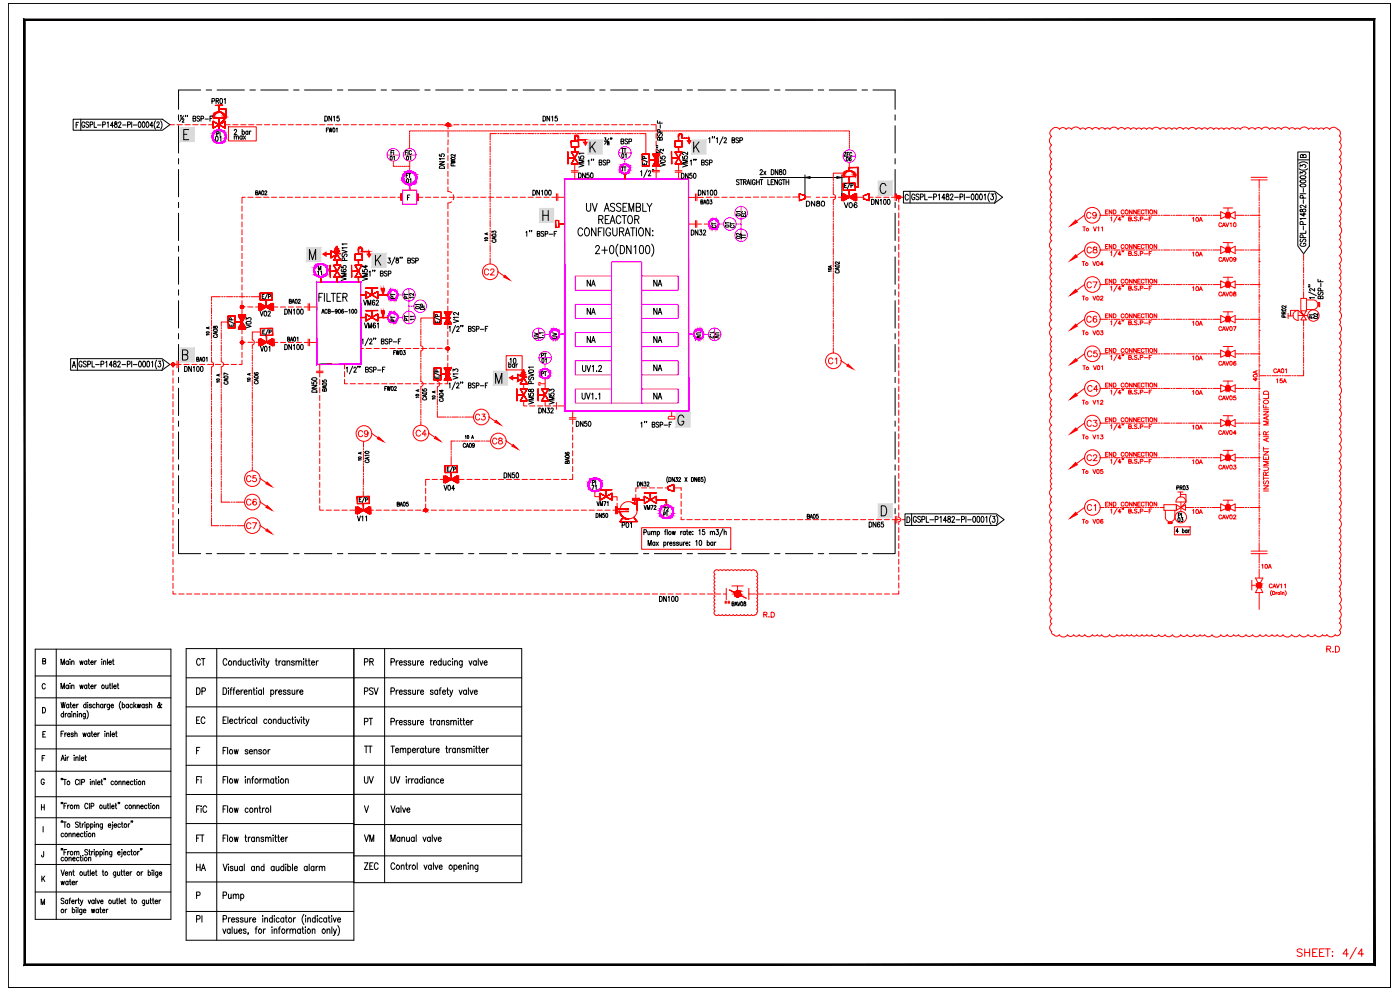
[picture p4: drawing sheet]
<svg xmlns="http://www.w3.org/2000/svg" width="420mm" height="297mm" viewBox="0 0 420 297" stroke-linecap="round" stroke-linejoin="round" font-family="sans-serif">
<defs><g id="words">
<text font-size="5.3" x="214.1" y="56.8" transform="rotate(-90 214.1 56.8)">NA</text>
<g font-size="4.9">
<text x="180.6" y="28.6">M</text>
<text x="179.9" y="76.9" transform="rotate(-90 179.9 76.9)">NA</text>
<text x="188.4" y="76.9" transform="rotate(-90 188.4 76.9)">NA</text>
<text x="196.8" y="76.9" transform="rotate(-90 196.8 76.9)">NA</text>
<text x="246.2" y="78">V05</text>
<text x="146.4" y="207.4" transform="rotate(-90 146.4 207.4)">C1</text>
<text x="103.7" y="281.2" transform="rotate(-90 103.7 281.2)">R.D</text>
</g>
<g font-size="4.9" fill="#f00">
<text x="196.8" y="56.8" transform="rotate(-90 196.8 56.8)">NA</text>
<text x="205.3" y="56.8" transform="rotate(-90 205.3 56.8)">NA</text>
<text x="250.5" y="56.8">K</text>
<text x="113.9" y="110.8" transform="rotate(-90 113.9 110.8)">R.D</text>
<text x="140.8" y="144.6">D</text>
</g>
<g font-size="4.4">
<text x="194.4" y="39.5">UV</text>
<text x="197.9" y="45.2" transform="rotate(-90 197.9 45.2)">UV</text>
<text x="194.4" y="88.5">UV</text>
<text x="194.4" y="94.2">UV</text>
<text x="128.4" y="260.7" transform="rotate(-90 128.4 260.7)">10A</text>
</g>
<g font-size="4.4" fill="#f00">
<text x="175.3" y="44.1" transform="rotate(-90 175.3 44.1)">DN32</text>
<text x="229.7" y="42.3">H</text>
<text x="250.5" y="87.8">K</text>
</g>
<g font-size="4" fill="#f00">
<text x="186.3" y="42" transform="rotate(-90 186.3 42)">PT</text>
<text x="191.9" y="42" transform="rotate(-90 191.9 42)">PT</text>
<text x="253.6" y="66" transform="rotate(-90 253.6 66)">TT</text>
</g>
<text font-size="3.5" x="117.1" y="97.4" transform="rotate(-90 117.1 97.4)">**</text>
</g></defs>
<!-- layer: Template -->
<path d="M7.2 289.6h405.4l-.4-.4zM7.6 289.2h404.6l-405 .4zM7.2 5.7v283.9l.4-.4zM7.2 5.7l.4 .4v283.1zM7.2 5.7l.4 .4 405-.4zM7.6 6.1l405-.4-.4 .4zM412.6 5.7l-.4 .4 .4 283.5zM412.2 6.1l.4 283.5-.4-.4z" fill="#000" stroke="#000" stroke-width=".3"/>
<path d="M2.4 1h414.9v295.3h-414.9zM2.4 1v295.3h414.9M2.4 1h414.9" fill="none" stroke="#000" stroke-width=".3"/>
<!-- layer: TEXT -->
<g fill="none" stroke="#f00" stroke-width=".3">
<path d="M325.4 75l-2.3 1.8M325.4 64.6l-2.3 1.8M149.4 81.5l1.9 1.3M325.4 95.8l-2.3 1.7M325.4 85.4l-2.3 1.8M252.4 108.2l2 1.4M325.4 116.5l-2.3 1.8M325.4 106.2l-2.3 1.8M111.5 130l2 1.4M128.6 129.9l1.9 1.3M146.7 125.1l2 1.3M151.8 132.2l2 1.4"/>
<path d="M325.4 137.3l-2.3 1.8M325.4 127l-2.3 1.7M78 143.5l2 1.4M78 150.6l2 1.3M78 157.6l2 1.4M325.4 152.3l-2.3 1.8M229.2 184.4l1-.1v-.4l-1-.2v1.5M229.7 184.4l.5 .8M230.8 185h.1M231.4 183.7a.82 .82 0 0 1 1 .4 .82 .82 0 0 1-.3 1l-.7 .1zM390.8 285a.85 .85 0 0 0-.8-.3 .85 .85 0 0 0-.7 .5l.2 .4 1.1 .4 .2 .6a.98 .98 0 0 1-1.5 0M391.6 284.7v2.3"/>
<path d="M391.6 285.8h1.5M393.1 284.7v2.3M393.9 285.8h.9M395.3 284.7h-1.4v2.3h1.4M396 285.8h.9M397.4 284.7h-1.4v2.3h1.4M397.7 284.7h1.5M398.5 284.7v2.3M399.8 285.6h.2zM399.8 286.9h.2zM404.7 286.2h-1.7l1.1-1.5v2.3M407.1 284.3l-2 3.4"/>
<path d="M409.2 286.2h-1.6l1.1-1.5v2.3"/>
</g>
<!-- layer: ballast -->
<g fill="#f00" stroke="#f00" stroke-width=".3">
<path d="M72.5 102.3l.3 .1z"/>
<path d="M72.4 102.4h.5z"/>
<path d="M72.3 102.5h.8z"/>
<path d="M72.2 102.5l.9 .1z"/>
<path d="M72.2 102.7h.9z"/>
<path d="M134.4 37h.2z"/>
<path d="M134.5 37.4h.4z"/>
<path d="M134 37.4h.5z"/>
<path d="M134.5 37.8h.2z"/>
<path d="M51.8 109.8h.3z"/>
<path d="M77.7 101.7l.1 2.1z"/>
<path d="M72.2 102.5h.9z"/>
<path d="M82.1 101.7l.1 2.1z"/>
<path d="M77.6 91.1l.1 2z"/>
<path d="M72.2 102.6l.9 .1z"/>
<path d="M71.6 94.4h2z"/>
<path d="M72.5 103.2h.2z"/>
<path d="M72.5 103.2h.3z"/>
<path d="M72.5 91.7h.3z"/>
<path d="M72.5 92.5h.3z"/>
<path d="M134.3 105h.2z"/>
<path d="M269.6 59.6h.2z"/>
<path d="M51.9 108.9h.2z"/>
<path d="M257 58.1l.1 2.1z"/>
<path d="M80 102.7l1.8-1.1v1.1z"/>
<path d="M78.2 101.6l1.8 1.1z"/>
<path d="M71.6 94.8h1v1.8z"/>
<path d="M72.6 96.6l-1 1.8z"/>
<path d="M79.9 92.1l1.8-1v1z"/>
<path d="M79.9 92.1l1.8 1z"/>
<path d="M79.9 92.1h1.8v1z"/>
<path d="M133.4 93.6h1v1.8z"/>
<path d="M134.4 95.4l-1 1.8z"/>
<path d="M133.3 110.4h1.1v1.8z"/>
<path d="M134.4 112.2l-1.1 1.8z"/>
<path d="M135.4 110.4l-1 1.8z"/>
<path d="M134.4 110.4h1l-1 1.8z"/>
<path d="M65.7 37.4l.1 1.5z"/>
<path d="M254.9 59.2l1.8-1.1v1.1z"/>
<path d="M253.1 58.1l1.8 1.1z"/>
<path d="M195.9 46.2h1v1.8z"/>
<path d="M196.9 48l-1 1.8z"/>
<path d="M122.9 55.5l.1 1.5z"/>
<path d="M152.9 113.4l1-.7v1.3z"/>
<path d="M96.9 76.2l1-.6v1.3z"/>
<path d="M110.2 76.2h1.2l-.6 1z"/>
<path d="M206.2 42.2h1.3l-.7 .9z"/>
<path d="M135.4 143.8l1.8-1v1z"/>
<path d="M133.6 142.8l1.8 1z"/>
<path d="M109 153.1l1.9-1v1z"/>
<path d="M107.3 152.1l1.7 1z"/>
<path d="M72.2 102.6h.9zM72.2 102.6h.9zM72.2 102.6l.9 .1z"/>
<path d="M134.4 37h.2zM134.3 37h.3z"/>
<path d="M134.3 37h.4zM134.2 37h.5z"/>
<path d="M134.2 37l.6 .1zM134.1 37.1h.7z"/>
<path d="M134.1 37.1l.7 .1zM134.1 37.1l.7 .1z"/>
<path d="M134.1 37.2l.8 .1zM134.1 37.2l.8 .1z"/>
<path d="M134.1 37.3h.8zM134.1 37.3h.8z"/>
<path d="M134 37.3l.9 .1zM134 37.3l.9 .1z"/>
<path d="M134 37.4h.9zM134 37.4h.9z"/>
<path d="M134 37.4h.5zM134 37.4h.5zM134 37.4h.9z"/>
<path d="M134.5 37.4h.4zM134.5 37.4h.4z"/>
<path d="M134.5 37.4l.4 .1zM134.5 37.4l.4 .1z"/>
<path d="M134 37.4l.5 .1zM134 37.4l.5 .1z"/>
<path d="M134.5 37.5h.4zM134.5 37.5h.4z"/>
<path d="M134 37.5h.5zM134 37.5h.5z"/>
<path d="M134.5 37.5h.4zM134.5 37.5l.4 .1z"/>
<path d="M134 37.5l.5 .1zM134 37.5l.5 .1z"/>
<path d="M134.5 37.6h.4zM134.5 37.6h.4z"/>
<path d="M134.1 37.6h.4zM134.1 37.6h.4z"/>
<path d="M134.5 37.6h.4zM134.5 37.6h.3z"/>
<path d="M134.1 37.6h.4zM134.1 37.6h.4z"/>
<path d="M134.5 37.6h.3zM134.5 37.6h.3z"/>
<path d="M134.1 37.6h.4zM134.1 37.6h.4z"/>
<path d="M134.5 37.6h.3zM134.5 37.6l.3 .1z"/>
<path d="M134.1 37.6l.4 .1zM134.1 37.6l.4 .1z"/>
<path d="M134.5 37.7h.3zM134.5 37.7h.3z"/>
<path d="M134.1 37.7h.4zM134.1 37.7h.4z"/>
<path d="M134.5 37.7h.3zM134.5 37.7l.2 .1z"/>
<path d="M134.1 37.7l.4 .1zM134.1 37.7l.4 .1z"/>
<path d="M134.5 37.8h.2zM134.5 37.8h.2z"/>
<path d="M134.2 37.8h.3zM134.2 37.8h.3z"/>
<path d="M134.2 37.8h.3zM134.2 37.8h.3z"/>
<path d="M134.3 37.8h.2zM134.3 37.8h.2z"/>
<path d="M134.3 37.8h.2zM134.3 37.8h.2z"/>
<path d="M167.7 67.3l1.8-.2zM167.7 67.1h1.8z"/>
<path d="M167.6 66.2l.1 2zM167.6 66.2l.1 2z"/>
<path d="M72.6 102.3h.2zM72.5 102.3h.3zM72.5 102.3h.3zM72.5 102.3h.3z"/>
<path d="M72.5 102.4h.4zM72.4 102.4h.5zM72.4 102.4h.5z"/>
<path d="M72.4 102.4h.6zM72.3 102.4h.7zM72.3 102.4h.7zM72.3 102.4h.7z"/>
<path d="M72.3 102.4l.7 .1zM72.3 102.4l.7 .1z"/>
<path d="M72.2 102.7l.9 .1zM72.2 102.7l.9 .1zM72.2 102.8h.9zM72.2 102.8h.9zM72.2 102.8l.9 .1zM72.2 102.8l.9 .1zM72.2 102.9h.9zM72.2 102.9h.9zM72.2 102.9l.9 .1zM72.2 102.9l.9 .1zM72.2 103h.9zM72.2 103h.8zM72.3 103h.7z"/>
<path d="M72.3 103h.7zM72.3 103h.7zM72.3 103h.7zM72.3 103h.7zM72.3 103l.6 .1zM72.4 103.1h.5zM72.4 103.1h.5zM72.4 103.1h.5zM72.4 103.1h.5z"/>
<path d="M72.4 103.1h.5zM72.4 103.1l.4 .1zM72.5 103.2h.3zM72.5 103.2h.3zM72.5 103.2h.3zM72.5 103.2h.3z"/>
<path d="M72.5 91.7h.3zM72.5 91.7h.3z"/>
<path d="M72.5 91.7h.3zM72.5 91.7h.3zM72.5 91.7h.3z"/>
<path d="M72.5 91.7h.3zM72.5 91.7h.3zM72.4 91.7h.5zM72.4 91.7h.5zM72.4 91.7l.5 .1zM72.4 91.7l.5 .1zM72.3 91.8h.6zM72.3 91.8h.6zM72.3 91.8h.7zM72.3 91.8h.7zM72.3 91.8l.7 .1zM72.3 91.8l.7 .1zM72.2 91.9h.8zM72.2 91.9h.8zM72.2 91.9h.9zM72.2 91.9h.9zM72.2 91.9l.9 .1zM72.2 91.9l.9 .1zM72.2 92h.9zM72.2 92h.9zM72.2 92l.9 .1zM72.2 92l.9 .1zM72.2 92.1h.9zM72.2 92.1h.9zM72.2 92.1l.9 .1zM72.2 92.1l.9 .1zM72.2 92.2h.9zM72.2 92.2h.9zM72.2 92.2h.9zM72.2 92.2h.9zM72.2 92.2l.9 .1zM72.2 92.2l.9 .1zM72.2 92.3h.9zM72.2 92.3h.8zM72.2 92.3h.8z"/>
<path d="M72.2 92.3h.8zM72.2 92.3h.8zM72.2 92.3l.8 .1zM72.3 92.4h.7zM72.3 92.4h.6zM72.3 92.4h.6z"/>
<path d="M72.3 92.4h.6zM72.3 92.4h.6zM72.3 92.4l.6 .1zM72.4 92.5h.5zM72.4 92.5h.4zM72.4 92.5h.4zM72.4 92.5h.4zM72.5 92.5h.3zM72.5 92.5h.3zM72.5 92.5h.3z"/>
<path d="M134.3 104.1h.2zM134.3 104.1h.2zM134.3 104.1h.2zM134.2 104.1h.3zM134.2 104.1l.4 .1zM134.2 104.1l.4 .1zM134.2 104.2h.4zM134.1 104.2h.5zM134.1 104.2h.5zM134.1 104.2h.5zM134.1 104.2h.5zM134.1 104.2h.5zM134.1 104.2l.6 .1zM134.1 104.2l.6 .1zM134.1 104.3h.6zM134 104.3h.7zM134 104.3h.7zM134 104.3h.7zM134 104.3l.7 .1zM134 104.4h.7zM134 104.4h.8zM134 104.4h.8zM134 104.4h.8zM134 104.4h.8zM133.9 104.4l.9 .1zM133.9 104.4l.9 .1zM133.9 104.5h.9zM133.9 104.5h.9zM133.9 104.5l.9 .1zM133.9 104.5l.9 .1zM133.9 104.6h.9zM133.9 104.6h.9zM133.9 104.6h.9zM133.9 104.6h.9zM133.9 104.6h.9zM133.9 104.6l.9 .1zM133.9 104.7h.9zM133.9 104.7h.9zM134 104.7h.8zM134 104.7l.7 .1zM134 104.8h.7zM134 104.8h.7zM134 104.8h.7z"/>
<path d="M134 104.8h.7zM134 104.8h.7zM134 104.8l.7 .1zM134.1 104.9h.6zM134.1 104.9h.5zM134.1 104.9h.5z"/>
<path d="M134.1 104.9h.5zM134.1 104.9h.5zM134.1 104.9h.5zM134.1 104.9h.5zM134.1 104.9l.5 .1zM134.2 105h.4zM134.2 105h.3zM134.2 105h.3zM134.2 105h.3z"/>
<path d="M269.6 58.7l.2 .1zM269.6 58.7l.2 .1zM269.6 58.8h.3zM269.6 58.8h.3zM269.6 58.8h.3zM269.6 58.8h.3z"/>
<path d="M269.6 58.8h.3zM269.5 58.8h.4zM269.5 58.8h.5zM269.5 58.8h.5zM269.5 58.8h.5zM269.5 58.8h.5zM269.4 58.8h.6z"/>
<path d="M269.4 58.8h.6zM269.4 58.8l.7 .1zM269.4 58.8l.7 .1zM269.4 58.9h.7zM269.4 58.9h.7zM269.4 58.9l.7 .1zM269.4 58.9l.7 .1zM269.4 59h.8zM269.4 59h.8zM269.3 59l.9 .1zM269.3 59l.9 .1zM269.3 59.1h.9zM269.3 59.1h.9zM269.3 59.1h.9zM269.3 59.1h.9zM269.3 59.1l.9 .1zM269.3 59.1l.9 .1zM269.3 59.2h.9zM269.3 59.2h.9zM269.3 59.2h.9z"/>
<path d="M269.3 59.2h.9zM269.3 59.2l.9 .1zM269.3 59.2l.9 .1zM269.3 59.3h.9zM269.3 59.3h.9zM269.3 59.3h.9zM269.3 59.3l.8 .1zM269.4 59.4h.7zM269.4 59.4h.7zM269.4 59.4h.7zM269.4 59.4h.7zM269.4 59.4h.7zM269.4 59.4l.6 .1zM269.4 59.5h.6zM269.4 59.5h.6zM269.4 59.5h.6zM269.4 59.5h.6zM269.5 59.5h.5zM269.5 59.5l.4 .1zM269.5 59.6h.4zM269.5 59.6h.4zM269.6 59.6h.3zM269.6 59.6h.3zM269.6 59.6h.3zM269.6 59.6h.2z"/>
<path d="M51.8 108.9h.3zM51.8 108.9h.3zM51.8 108.9h.3zM51.8 108.9l.3 .1zM51.8 108.9l.3 .1zM51.8 109h.3z"/>
<path d="M51.7 109h.4zM51.7 109h.5zM51.7 109h.5zM51.7 109h.5zM51.7 109h.5zM51.7 109l.6 .1zM51.7 109l.6 .1zM51.6 109.1h.7zM51.6 109.1h.7zM51.6 109.1h.7zM51.6 109.1h.7zM51.6 109.1h.8zM51.5 109.1h.9zM51.5 109.1l.9 .1zM51.5 109.1l.9 .1zM51.5 109.2h.9zM51.5 109.2h.9zM51.5 109.2l.9 .1zM51.5 109.2l.9 .1zM51.5 109.3h.9zM51.5 109.3h.9zM51.5 109.3h.9zM51.5 109.3h.9zM51.5 109.3l.9 .1zM51.5 109.3l.9 .1zM51.5 109.4h.9zM51.5 109.4h.9zM51.5 109.4l.9 .1zM51.5 109.4l.9 .1zM51.5 109.5h.9zM51.5 109.5h.9zM51.5 109.5l.9 .1zM51.5 109.5l.9 .1zM51.5 109.6h.9zM51.5 109.6h.8zM51.6 109.6h.7z"/>
<path d="M51.6 109.6h.7zM51.6 109.6h.7zM51.6 109.6h.7zM51.6 109.6h.7zM51.6 109.6l.6 .1zM51.7 109.7h.5zM51.7 109.7h.5zM51.7 109.7h.5zM51.7 109.7h.4zM51.7 109.7l.4 .1zM51.7 109.7l.4 .1zM51.8 109.8h.3zM51.8 109.8h.3zM51.8 109.8h.3z"/>
<path d="M166.7 68.3l.6-.1zM166.7 68.2h.6z"/>
<path d="M166.7 66.2l.1 2zM166.7 66.2l.1 2z"/>
<path d="M166.7 66.1h.6zM166.7 66.2l.6-.1z"/>
<path d="M82 91.1l.1 2.1zM82 91.1l.1 2.1z"/>
<path d="M252.6 58.1l.1 2.1zM252.6 58.1l.1 2.1z"/>
<path d="M71.6 98.8h2zM71.6 98.8h2z"/>
<path d="M260.8 58.1l.1 2.1zM260.8 58.1l.1 2.1z"/>
<path d="M259.1 59.6l1.7 .6zM259.2 59.6l1.6 .6z"/>
<path d="M259.1 58.7l.1 .9zM259.1 58.7l.1 .9z"/>
<path d="M259.1 58.7l1.7-.6zM259.2 58.8l1.6-.7z"/>
<path d="M78.2 101.6v1.1h1.8zM78.2 102.7h1.8l-1.8 1z"/>
<path d="M80 102.7l1.8 1zM80 102.7l1.8 1v-1z"/>
<path d="M81.7 101.6l.2 2.1zM81.7 101.6l.2 2.1z"/>
<path d="M78.2 103.8l3.6-2.2zM78.2 103.7l3.6-2.1z"/>
<path d="M78.1 101.6l.2 2.1zM78.1 101.6l.2 2.1z"/>
<path d="M78.2 101.6l-.1 .1 3.7 2zM78.1 101.7l3.7 2.1z"/>
<path d="M79.9 100.6l.1 2.1zM79.9 100.6l.1 2.1z"/>
<path d="M81.7 98.6l.2 2zM81.7 98.6l.2 2z"/>
<path d="M78.2 100.7l3.6-.1zM78.2 100.6h3.6z"/>
<path d="M78.1 98.6l.2 2zM78.1 98.6l.2 2z"/>
<path d="M78.2 98.5h3.6zM78.2 98.6l3.6-.1z"/>
<path d="M72.6 96.6l-1 1.8h1zM72.6 96.6l1.1 1.8h-1.1z"/>
<path d="M73.7 94.8l-1.1 1.8zM72.6 94.8h1.1l-1.1 1.8z"/>
<path d="M71.6 94.9l2.1-.2zM71.6 94.7h2.1z"/>
<path d="M71.7 94.7l2 3.7zM71.6 94.8l2.1 3.6z"/>
<path d="M71.6 98.5l2-.2zM71.6 98.3h2z"/>
<path d="M73.6 94.7l-2.1 3.7zM73.6 94.7l.1 .1-2 3.6z"/>
<path d="M70.6 96.5h2zM70.6 96.6l2-.1z"/>
<path d="M68.5 94.7h2.1zM68.5 94.9l2.1-.2z"/>
<path d="M70.5 94.8l.1 3.6zM70.5 94.8l.1 3.6z"/>
<path d="M68.5 98.5l2.1-.2zM68.5 98.3h2.1z"/>
<path d="M68.4 94.8l.2 3.6zM68.4 94.8l.2 3.6z"/>
<path d="M78 91.1v1h1.9zM78 92.1h1.9l-1.9 1z"/>
<path d="M81.6 91.1l.1 2zM81.6 91.1l.1 2z"/>
<path d="M78.1 93.2l3.5-2.2zM78 93.1l3.6-2.1z"/>
<path d="M78 91.1l.1 2zM78 91.1l.1 2z"/>
<path d="M78.1 91l3.6 2.1zM78 91.1l3.6 2.1z"/>
<path d="M79.8 90l.1 2.1zM79.8 90l.1 2.1z"/>
<path d="M81.6 88l.1 2zM81.6 88l.1 2z"/>
<path d="M78.1 90.1l3.6-.1zM78.1 90h3.6z"/>
<path d="M78 88l.1 2zM78 88l.1 2z"/>
<path d="M78.1 87.9h3.6zM78.1 88l3.6-.1z"/>
<path d="M187.5 52.2l.1 1.5zM187.5 52.2l.1 1.5z"/>
<path d="M114.9 88.6l1.5-.2zM114.9 88.4h1.5z"/>
<path d="M134.4 95.4l-1 1.8h1zM134.4 95.4l1.1 1.8h-1.1z"/>
<path d="M134.4 93.6v1.8l1.1-1.8zM135.5 93.6l-1.1 1.8z"/>
<path d="M133.4 93.7l2.1-.1zM133.4 93.6h2.1z"/>
<path d="M133.4 93.6l2.1 3.6zM133.3 93.6l2.2 3.6h-.1z"/>
<path d="M133.4 97.2h2zM133.4 97.2h2z"/>
<path d="M135.4 93.6l-2 3.6zM135.4 93.6l-2 3.6z"/>
<path d="M132.3 95.3h2.1zM132.3 95.5l2.1-.2z"/>
<path d="M130.2 93.6h2.1zM130.2 93.7l2.1-.1z"/>
<path d="M132.3 93.6l.1 3.6zM132.3 93.6l.1 3.6z"/>
<path d="M130.2 97.2h2.1zM130.2 97.2h2.1z"/>
<path d="M130.2 93.6l.1 3.6zM130.2 93.6l.1 3.6z"/>
<path d="M133.8 95.3v.2zM133.8 95.3v.2zM133.8 95.1v.4zM133.8 95.1v.6zM133.8 95.1v.6zM133.9 95v.8zM133.9 95v.8zM134 95v.8zM134 95v.8zM134.1 94.9v1zM134.1 94.9v1zM134.2 94.8v1.2zM134.2 94.8v1.2zM134.3 94.8v1.2zM134.3 94.8v1.2zM134.4 94.8l-.1 1.2zM134.4 94.8v1.2zM134.5 94.8l-.1 1.2zM134.5 94.8v1.2zM134.6 94.8l-.1 1.2zM134.6 94.8v1.2zM134.7 94.9l-.1 1.1zM134.7 94.9v1zM134.8 95l-.1 .9zM134.8 95v.8zM134.9 95l-.1 .8zM134.9 95v.8zM134.9 95.1v.7zM134.9 95.1v.6zM135 95.3l-.1 .4zM135 95.3v.2zM135 95.3v.2z"/>
<path d="M134.4 112.2l-1.1 1.8h1.1zM134.4 112.2l1 1.8h-1z"/>
<path d="M133.3 110.5l2.1-.1zM133.3 110.4h2.1z"/>
<path d="M133.3 110.4l2.2 3.6zM133.3 110.4l2.2 3.6z"/>
<path d="M133.3 114.1l2.1-.1zM133.3 114h2.1z"/>
<path d="M135.4 110.4l-2.1 3.6zM135.4 110.4l-2 3.6z"/>
<path d="M132.3 112.1h2.1zM132.3 112.3l2.1-.2z"/>
<path d="M130.2 110.4h2.1zM130.2 110.5l2.1-.1z"/>
<path d="M132.2 110.4l.2 3.6zM132.2 110.4l.2 3.6z"/>
<path d="M130.2 114.1l2.1-.1zM130.2 114h2.1z"/>
<path d="M130.2 110.4l.1 3.6zM130.2 110.4l.1 3.6z"/>
<path d="M133.8 112.1v.2zM133.8 112.1v.3zM133.8 112v.4zM133.8 112v.5zM133.9 111.8l-.1 .7zM133.9 111.8v.8zM133.9 111.8v.8zM134 111.8v.8zM134 111.8v.8zM134.1 111.7v1zM134.1 111.7v1zM134.1 111.6v1.2zM134.1 111.6v1.2zM134.3 111.6v1.2zM134.3 111.6v1.2zM134.4 111.6l-.1 1.2zM134.4 111.6v1.2zM134.5 111.6l-.1 1.2zM134.5 111.6v1.2zM134.6 111.6l-.1 1.2zM134.6 111.6v1.2zM134.7 111.7l-.1 1.1zM134.7 111.7v1zM134.8 111.8l-.1 .9zM134.8 111.8v.8zM134.9 111.8l-.1 .8zM134.9 111.8v.8zM134.9 112v.6zM134.9 112v.5zM134.9 112.1v.4zM134.9 112.1v.3zM135 112.1l-.1 .3z"/>
<path d="M67.5 36.4l.1 2zM67.5 36.4l.1 2z"/>
<path d="M64 38.5l3.5-2.2zM63.9 38.4l3.6-2.1z"/>
<path d="M63.9 36.4l.1 2zM63.9 36.4l.1 2z"/>
<path d="M64 36.3l-.1 .1 3.7 2zM63.9 36.4l3.6 2.1z"/>
<path d="M65.7 35.3l.1 2.1zM65.7 35.3l.1 2.1z"/>
<path d="M64 35.3h3.5zM64 35.4l3.5-.1z"/>
<path d="M65.4 33.6h.7zM65.4 33.6l1 .1zM65.1 33.7h1.3zM65.1 33.7h1.3zM65.1 33.7h1.3z"/>
<path d="M65.8 33.7h.7zM65.8 33.7h.7z"/>
<path d="M65.1 33.7h.7zM65.1 33.7h.4z"/>
<path d="M66 33.7l.6 .1zM66 33.7l.6 .1z"/>
<path d="M65.1 33.7h.4zM64.9 33.8h.3z"/>
<path d="M66.3 33.8h.4zM66.3 33.8h.4z"/>
<path d="M64.9 33.8h.3zM64.9 33.8h.3z"/>
<path d="M66.3 33.8l.5 .1zM66.3 33.8l.5 .1z"/>
<path d="M64.9 33.8h.3zM64.7 33.9l.2-.1z"/>
<path d="M66.6 33.9l.3 .1zM66.6 33.9l.3 .1z"/>
<path d="M64.7 33.9h.2zM64.6 34h.2z"/>
<path d="M66.7 34l.3 .1zM66.7 34l.3 .1z"/>
<path d="M64.6 34h.2zM64.6 34l.1 .1z"/>
<path d="M66.8 34.1l.3 .1zM66.8 34.1l.3 .1z"/>
<path d="M64.5 34.1h.2zM64.5 34.1l-.1 .1z"/>
<path d="M67 34.2l.2 .1zM67 34.2l.2 .1z"/>
<path d="M64.4 34.2h.2zM64.4 34.2l.1 .1z"/>
<path d="M67 34.3l.3 .1zM67 34.3l.3 .1z"/>
<path d="M64.3 34.3h.2zM64.2 34.4l.1-.1z"/>
<path d="M67.2 34.4l.1 .1zM67.2 34.4l.1 .1z"/>
<path d="M64.2 34.4h.2zM64.2 34.4l.1 .1z"/>
<path d="M67.2 34.5l.3 .2zM67.2 34.5l.3 .2z"/>
<path d="M64.2 34.5v.2l.1-.2zM64.2 34.5l-.1 .2z"/>
<path d="M67.3 34.7l.2 .1zM67.3 34.7l.2 .1z"/>
<path d="M67.3 34.8l.2 .2zM67.3 34.8l.2 .2z"/>
<path d="M64.1 34.8v.2zM64.1 34.8l-.1 .2z"/>
<path d="M67.4 35l.1 .1zM67.4 35l.1 .1z"/>
<path d="M67.4 35.1l.1 .2zM67.4 35.1l.1 .2z"/>
<path d="M64 35.1l.1 .2zM64 35.1l.1 .2z"/>
<path d="M65.7 31.6l.1 2.1zM65.7 31.6l.1 2.1z"/>
<path d="M64.7 31.7l2.1-.2zM64.7 31.5h2.1z"/>
<path d="M65.7 32.6l.1 1.1zM65.7 32.6l.1 1.1z"/>
<path d="M65.8 32.6h2zM65.8 32.7l2-.1z"/>
<path d="M67.8 32.6l.1 2.7zM67.8 32.6l.1 2.7z"/>
<path d="M67.8 35.3l-2 2.2 2.1-2.1zM67.8 35.3l-2 2.2z"/>
<path d="M254.6 51.2h.6zM254.6 51.2l.9 .1zM254.2 51.3h1.3zM254.2 51.3h1.3zM254.2 51.3h1.3z"/>
<path d="M254.8 50.2l.1 1.1zM254.8 50.2l.1 1.1z"/>
<path d="M254.9 50.2h2.7zM254.9 50.3l2.7-.1z"/>
<path d="M257.5 50.2l.1 5.9zM257.5 50.2l.1 5.9z"/>
<path d="M256.7 56.2l.9-.2zM256.7 56h.9z"/>
<path d="M256.6 58.1l.1 2.1zM256.6 58.1l.1 2.1z"/>
<path d="M253.1 60.2l3.6-2.1zM253.1 60.2l3.6-2.1z"/>
<path d="M253 58.1l.1 2.1zM253 58.1l.1 2.1z"/>
<path d="M253.1 58.1l3.6 2.1zM253.1 58.2l3.6 2z"/>
<path d="M254.8 57.1l.1 2.1zM254.8 57.1l.1 2.1z"/>
<path d="M253.1 58.1v1.1h1.8zM253.1 59.2h1.8l-1.8 1z"/>
<path d="M254.9 59.2l1.8 1zM254.9 59.2l1.8 1v-1z"/>
<path d="M196.9 48l-1 1.8h1zM196.9 48l1 1.8h-1z"/>
<path d="M197.9 46.2l-1 1.8zM196.9 46.2v1.8l1-1.8z"/>
<path d="M195.9 46.3l2.1 3.5zM195.9 46.3l2.1 3.5-.1 .1z"/>
<path d="M195.9 49.9l2-.1zM195.9 49.8h2z"/>
<path d="M197.9 46.2l-2.1 3.6 .1 .1zM197.9 46.2l-2 3.7z"/>
<path d="M194.8 48h2.1zM194.8 48.1l2.1-.1z"/>
<path d="M192.8 46.2h2zM192.8 46.3l2-.1z"/>
<path d="M194.8 46.2l.1 3.6zM194.8 46.2l.1 3.6z"/>
<path d="M192.8 49.9l2-.1zM192.8 49.8h2z"/>
<path d="M192.7 46.2l.2 3.6zM192.7 46.2l.2 3.6z"/>
<path d="M196.3 47.9v.2zM196.3 47.9v.3zM196.4 47.8l-.1 .4zM196.4 47.8v.5zM196.4 47.8v.5zM196.5 47.7v.7zM196.5 47.6v.8zM196.5 47.6v.9zM196.5 47.6v.9zM196.6 47.5v1.1zM196.6 47.5v1.1zM196.7 47.5v1.1zM196.7 47.5v1.1zM196.8 47.5v1.1zM196.8 47.5v1.1zM196.9 47.4l-.1 1.2zM196.9 47.4v1.2zM197 47.5l-.1 1.1zM197 47.5v1.1zM197.1 47.5l-.1 1.1zM197.1 47.5v1.1zM197.3 47.5l-.2 1.1zM197.3 47.5v1.1zM197.3 47.6v1zM197.3 47.6v.9zM197.4 47.7l-.1 .8zM197.4 47.7v.7zM197.5 47.8l-.1 .6zM197.5 47.8v.5zM197.5 47.9v.4zM197.5 47.9v.3zM197.5 48v.2z"/>
<path d="M120.3 58.1l.2 2.1zM120.3 58.1l.2 2.1z"/>
<path d="M125.4 58.2l.1 2zM125.4 58.2l.1 2z"/>
<path d="M113.3 87.5l.1 2zM113.3 87.5l.1 2z"/>
<path d="M109.8 89.6l3.6-2.2zM109.8 89.5l3.6-2.1z"/>
<path d="M109.7 87.5l.1 2zM109.7 87.5l.1 2z"/>
<path d="M109.8 87.4l3.6 2.1zM109.8 87.5l3.6 2.1z"/>
<path d="M111.5 86.4l.1 2.1zM111.5 86.4l.1 2.1z"/>
<path d="M109.8 86.4h3.6zM109.8 86.5l3.6-.1z"/>
<path d="M109.8 96.4l3.6-2.1zM109.8 96.2l3.6-2z"/>
<path d="M109.7 94.2l.1 2.1zM109.7 94.2l.1 2.1z"/>
<path d="M109.8 94.2l3.6 2.1zM109.8 94.3l3.6 2z"/>
<path d="M111.5 93.2l.2 2.1zM111.5 93.2l.2 2.1z"/>
<path d="M109.8 93.1h3.6zM109.8 93.3l3.6-.2z"/>
<path d="M114.4 86.6l.1 .5zM114.4 86.6l.1 .5z"/>
<path d="M114.5 86.5h.8zM114.5 86.7l.8-.2z"/>
<path d="M115.2 86.6l.1 .5zM115.2 86.6l.1 .5z"/>
<path d="M113.4 88.6l1.5-.2zM113.4 88.4h1.5z"/>
<path d="M114.8 87l.2 1.5zM114.8 87l.2 1.5z"/>
<path d="M108.3 88.6l1.5-.2zM108.3 88.4h1.5z"/>
<path d="M108.3 95.3l1.5-.1zM108.3 95.2h1.5z"/>
<path d="M96.2 83.2l.1 1.5zM96.2 83.2l.1 1.5z"/>
<path d="M162.5 116.8l2.1-.2zM162.5 116.6h2.1z"/>
<path d="M162.6 116.6l2.1 3.6zM162.5 116.7l2.1 3.6z"/>
<path d="M162.5 120.3l2.1-.1zM162.5 120.2h2.1z"/>
<path d="M164.6 116.6l-2 3.7zM164.6 116.6l-2 3.7z"/>
<path d="M161.5 118.4h2.1zM161.5 118.5l2.1-.1z"/>
<path d="M161.4 116.7l.2 3.6zM161.4 116.7l.2 3.6z"/>
<path d="M183.6 148l.2 2.1zM183.6 148l.2 2.1z"/>
<path d="M180.1 150.1l3.6-2.1zM180.1 150l3.6-2z"/>
<path d="M180 148l.2 2.1zM180 148l.2 2.1z"/>
<path d="M180.1 148l3.6 2zM180.1 148l3.6 2.1z"/>
<path d="M181.8 147l.1 2zM181.8 147l.1 2z"/>
<path d="M180.1 146.9h3.6zM180.1 147l3.6-.1z"/>
<path d="M196.9 149l.1 2zM196.9 149l.1 2z"/>
<path d="M193.4 151.1l3.6-2.2zM193.4 151l3.6-2.1z"/>
<path d="M193.3 148.9l.1 2.1zM193.3 148.9l.1 2.1z"/>
<path d="M193.4 148.9l3.6 2.1zM193.4 149l3.6 2z"/>
<path d="M195.1 147.9l.1 2.1zM195.1 147.9l.1 2.1z"/>
<path d="M193.4 147.9h3.6zM193.4 148l3.6-.1z"/>
<path d="M199.9 150l.2 1.5zM199.9 150l.2 1.5z"/>
<path d="M197 150l3-.1zM197 149.9h3z"/>
<path d="M191.9 150l1.5-.1zM191.9 149.9h1.5z"/>
<path d="M156.2 116.8l2-.2zM156.2 116.6h2z"/>
<path d="M156.2 116.6l2.1 3.6zM156.1 116.7l2.2 3.5-.2 .1z"/>
<path d="M156.2 120.3l2-.1zM156.2 120.2h2z"/>
<path d="M158.2 116.6l-2 3.7zM158.2 116.6l-2 3.7z"/>
<path d="M155.1 118.4h2.1zM155.1 118.5l2.1-.1z"/>
<path d="M155.1 116.7l.1 3.6zM155.1 116.7l.1 3.6z"/>
<path d="M157.1 111l.2 2.4zM157.1 111l.2 2.4z"/>
<path d="M156.2 112.3l1.9 1zM156.2 112.3l1.9 .9z"/>
<path d="M156.4 111.8l1.4 .8zM156.4 111.8l1.5 .7z"/>
<path d="M156.7 111.3l1 .5zM156.7 111.2l1 .6z"/>
<path d="M156.2 115.2l2-.1zM156.2 115.1h2z"/>
<path d="M157.1 113.3l-1 1.8zM157.1 113.3l.2 .1-1.1 1.8z"/>
<path d="M155.3 112.4l1.9 1zM155.4 112.3l1.8 1-1.9-.9z"/>
<path d="M155.3 112.3l.1 2.1zM155.3 112.3l.1 2.1z"/>
<path d="M157.1 113.4l1.2 1.8zM157.1 113.4l1.2 1.8z"/>
<path d="M155.3 114.5l1.9-1.2zM155.4 114.3l1.8-1-1.9 1.2z"/>
<path d="M153.9 113.4l1.5-.1zM153.9 113.3h1.5z"/>
<path d="M106.6 79.6l2-.1zM106.6 79.5h2z"/>
<path d="M106.5 79.6l2.2 3.5zM106.5 79.6l2.1 3.6z"/>
<path d="M106.5 83.2l2.1-.1zM106.5 83.1h2.1z"/>
<path d="M108.6 79.5l-2 3.7zM108.6 79.5l-2 3.7z"/>
<path d="M105.5 81.3h2.1zM105.5 81.4l2.1-.1z"/>
<path d="M105.5 79.6l.1 3.6zM105.5 79.6l.1 3.6z"/>
<path d="M101.1 78.1l.1 1.5zM101.1 78.1l.1 1.5z"/>
<path d="M100.1 79.6l2.1-.1zM100.1 79.5h2.1z"/>
<path d="M100.1 79.6l2.2 3.5zM100.1 79.6l2.1 3.6z"/>
<path d="M100.1 83.2l2.1-.1zM100.1 83.1h2.1z"/>
<path d="M102.2 79.5l-2 3.7zM102.2 79.5l-2 3.7z"/>
<path d="M99.1 81.3h2.1zM99.1 81.4l2.1-.1z"/>
<path d="M99 79.6l.2 3.6zM99 79.6l.2 3.6z"/>
<path d="M101.1 73.9l.1 2.3zM101.1 73.9l.1 2.3z"/>
<path d="M100.3 75.2l1.8 1zM100.3 75.1l1.8 1.1z"/>
<path d="M100.4 74.7l1.5 .7zM100.5 74.6l1.4 .8-1.5-.7z"/>
<path d="M100.7 74.2l1 .6zM100.7 74.1l1 .6z"/>
<path d="M100.1 78.1l2.1-.1zM100.1 78h2.1z"/>
<path d="M101.1 76.2l-1 1.9zM101.1 76.2l-.9 1.9z"/>
<path d="M99.3 75.3l1.9 1zM99.3 75.3l1.9 .9z"/>
<path d="M99.3 75.2l.1 2.1zM99.3 75.2l.1 2.1z"/>
<path d="M101.1 76.3l1.2 1.8zM101.1 76.3l1.2 1.8z"/>
<path d="M99.3 77.4l1.9-1.2zM99.4 77.2l1.8-1-1.9 1.2z"/>
<path d="M97.9 76.3l1.5-.1zM97.9 76.2h1.5z"/>
<path d="M108.5 74.6l.2 .2zM108.5 74.6l.2 .2z"/>
<path d="M108.5 74.5l.2 .1zM108.5 74.5l.2 .1zM108.4 74.4l.2 .1zM108.4 74.4l.2 .1z"/>
<path d="M108.2 74.3h.2zM108.3 74.3h.1z"/>
<path d="M108.1 74.3h.2zM108.1 74.2l.2 .1zM108.1 74.2l-.1 .1zM107.9 74.3l.2-.1zM107.9 74.3v.1z"/>
<path d="M107.8 74.3l-.1 .2zM107.6 74.4l.2-.1z"/>
<path d="M107.6 74.4v.2zM107.6 74.4v.2z"/>
<path d="M107.6 74.6v.2zM107.6 74.6v.2z"/>
<path d="M108.6 74.8l.1 .2zM108.6 74.8l.1 .2z"/>
<path d="M108.6 75.2l.1 .3zM108.6 75.2l.1 .3z"/>
<path d="M108.6 75.4h.4zM108.6 75.5l.4-.1z"/>
<path d="M109.2 75.4h.4zM109.2 75.5l.4-.1z"/>
<path d="M109.8 75.4h.4zM109.8 75.5l.4-.1z"/>
<path d="M110.4 75.4h.4zM110.4 75.5l.4-.1z"/>
<path d="M110.7 75.5l.1 .2zM110.7 75.5l.1 .2z"/>
<path d="M110.7 75.9l.1 .3zM110.7 75.9l.1 .3z"/>
<path d="M107.5 78.1l.1 1.5zM107.5 78.1l.1 1.5z"/>
<path d="M108.7 76.3l.1 1.8zM108.7 76.3l.1 1.8z"/>
<path d="M106.5 76.3l2.2-.1zM106.5 76.2h2.2z"/>
<path d="M106.5 76.3l.1 1.8zM106.5 76.3l.1 1.8z"/>
<path d="M106.5 78h2.2zM106.5 78.1l2.2-.1z"/>
<path d="M107.5 74.8l.1 1.4zM107.5 74.8l.1 1.4z"/>
<path d="M101.1 83.2l.1 1.5zM101.1 83.2l.1 1.5z"/>
<path d="M107.5 83.2l.1 1.5zM107.5 83.2l.1 1.5z"/>
<path d="M171.4 45.6l2.2 3.5zM171.4 45.6l2.2 3.5z"/>
<path d="M171.5 49.2l2-.1zM171.5 49.1h2z"/>
<path d="M173.5 45.6l-2.1 3.5zM173.5 45.6l-2 3.6z"/>
<path d="M170.4 47.3h2.1zM170.4 47.4l2.1-.1z"/>
<path d="M170.4 45.6l.1 3.6zM170.4 45.6l.1 3.6z"/>
<path d="M202.6 45.6l2.1-.1zM202.6 45.5h2.1z"/>
<path d="M202.6 45.6l2.1 3.5zM202.6 45.6l2.1 3.5z"/>
<path d="M202.6 49.2l2.1-.1zM202.6 49.1h2.1z"/>
<path d="M204.6 45.6l-2 3.5zM204.6 45.6l-2 3.6z"/>
<path d="M201.6 47.3h2zM201.6 47.4l2-.1z"/>
<path d="M201.5 45.6l.1 3.6zM201.5 45.6l.1 3.6z"/>
<path d="M204.6 40.6l.1 .2zM204.6 40.6l.1 .2zM204.5 40.5l.2 .1zM204.5 40.5l.2 .1z"/>
<path d="M204.4 40.4h.2zM204.4 40.4h.2zM204.3 40.3h.2zM204.3 40.2l.2 .1z"/>
<path d="M204.2 40.3l.1-.1zM204.2 40.2h.1zM204 40.3l.2-.1zM204 40.2h.2z"/>
<path d="M204 40.2l-.1 .2zM203.8 40.3l.2-.1zM203.8 40.3v.2zM203.7 40.4l.1-.1z"/>
<path d="M203.7 40.4v.2zM203.7 40.4v.2z"/>
<path d="M203.6 40.6l.1 .2zM203.6 40.6l.1 .2z"/>
<path d="M204.6 40.8l.1 .2zM204.6 40.8l.1 .2z"/>
<path d="M204.6 41.2l.1 .2zM204.6 41.2l.1 .2z"/>
<path d="M204.7 41.4h.3zM204.7 41.5l.3-.1z"/>
<path d="M205.2 41.4h.4zM205.2 41.5l.4-.1z"/>
<path d="M205.9 41.4h.3zM205.9 41.5l.3-.1z"/>
<path d="M206.4 41.4h.4zM206.4 41.5l.4-.1z"/>
<path d="M206.8 41.4l.1 .3zM206.8 41.4l.1 .3z"/>
<path d="M206.8 41.9l.1 .3zM206.8 41.9l.1 .3z"/>
<path d="M203.6 44.1l.1 1.5zM203.6 44.1l.1 1.5z"/>
<path d="M204.7 42.2l.1 1.9zM204.7 42.2l.1 1.9z"/>
<path d="M202.6 42.3l2.2-.1zM202.6 42.2h2.2z"/>
<path d="M202.6 42.2l.1 1.9zM202.6 42.2l.1 1.9z"/>
<path d="M202.6 44h2.2zM202.6 44.1l2.2-.1z"/>
<path d="M203.6 40.7l.1 1.5zM203.6 40.7l.1 1.5z"/>
<path d="M186 153.5l.2 .3zM186 153.5l.2 .3z"/>
<path d="M186.1 153.8l.2 .4zM186.1 153.8l.1 .4z"/>
<path d="M186.3 154.1l.2 .4zM186.2 154.2l.2 .4zM186.4 154.6l.3 .2zM186.4 154.6l.3 .2z"/>
<path d="M186.7 154.8l.3 .2zM186.6 154.9l.4 .1zM187 155l.3 .2zM186.9 155.1l.4 .1z"/>
<path d="M187.2 155.2l.4 .2zM187.2 155.3l.3 .2zM187.6 155.4l.3 .1zM187.5 155.5h.4zM187.9 155.5l.3 .1zM187.9 155.7h.3zM188.2 155.6l.4 .1zM188.2 155.7h.4z"/>
<path d="M191.2 150v3.1zM191.2 150v3.1z"/>
<path d="M190.8 150l.4-.1zM190.8 149.9h.4zM190.5 150l.3-.1zM190.5 149.9h.3z"/>
<path d="M190.4 150l.1 1.3zM190.4 150l.1 1.3z"/>
<path d="M190.1 151.1l.4 .1zM190.1 151.1l.4 .1zM189.9 150.9l.3 .1zM189.9 150.9l.3 .1z"/>
<path d="M185.2 152.1l.1 2zM185.2 152.1l.1 2z"/>
<path d="M189.8 149.9h2.1zM189.8 150l2.1-.1z"/>
<path d="M185.2 153.5l3.4-.1zM185.2 153.4h3.4z"/>
<path d="M185.2 153.1l.1 .4zM185.2 153.1l.1 .4zM185.2 152.7l.1 .4zM185.2 152.7l.1 .4z"/>
<path d="M185.2 152.7h3.4zM185.2 152.8l3.4-.1z"/>
<path d="M187 155.2l-.9 1.3zM187 155.2l-.9 1.3z"/>
<path d="M186 156.5h5.2zM186 156.6l5.2-.1z"/>
<path d="M190.1 155.2l1.1 1.3zM190.1 155.2l1.1 1.3z"/>
<path d="M189.8 149.5h2.1zM189.8 149.6l2.1-.1z"/>
<path d="M184.7 152.1l.2 2zM184.7 152.1l.2 2z"/>
<path d="M239.8 58.1l.2 2.1zM239.8 58.1l.2 2.1z"/>
<path d="M239.9 58.1l1.7 .6zM239.9 58.2l1.7 .5z"/>
<path d="M241.5 58.7l.2 .9zM241.5 58.7l.2 .9z"/>
<path d="M239.9 60.2l1.7-.6zM239.9 60.2l1.7-.6z"/>
<path d="M133.2 142.8l.1 2.1zM133.2 142.8l.1 2.1z"/>
<path d="M137.6 142.8l.1 2.1zM137.6 142.8l.1 2.1z"/>
<path d="M133.6 142.8v1h1.8zM133.6 143.8h1.8l-1.8 1.1z"/>
<path d="M135.4 143.8l1.8 1.1zM135.4 143.8l1.8 1.1v-1.1z"/>
<path d="M137.1 142.8l.2 2.1zM137.1 142.8l.2 2.1z"/>
<path d="M133.6 144.9l3.6-2.2zM133.6 144.8l3.6-2.1z"/>
<path d="M133.5 142.8l.2 2.1zM133.5 142.8l.2 2.1z"/>
<path d="M133.6 142.7l3.6 2.1zM133.6 142.8l3.6 2.1z"/>
<path d="M135.4 141.8l.1 2zM135.4 141.8l.1 2z"/>
<path d="M137.1 139.7l.2 2.1zM137.1 139.7l.2 2.1z"/>
<path d="M133.6 141.8l3.6-.1zM133.6 141.7h3.6z"/>
<path d="M133.5 139.7l.2 2.1zM133.5 139.7l.2 2.1z"/>
<path d="M133.6 139.7h3.6zM133.6 139.7h3.6z"/>
<path d="M106.8 152.1l.1 2zM106.8 152.1l.1 2z"/>
<path d="M111.2 152.1l.1 2.1zM111.2 152.1l.1 2.1z"/>
<path d="M107.3 152.1v1h1.7zM107.3 153.1h1.7l-1.7 1.1z"/>
<path d="M109 153.1l1.9 1.1zM109 153.1l1.9 1.1v-1.1z"/>
<path d="M110.8 152.1l.1 2.1zM110.8 152.1l.1 2.1z"/>
<path d="M107.3 154.2l3.5-2.1zM107.2 154.1l3.6-2z"/>
<path d="M107.2 152.1l.1 2.1zM107.2 152.1l.1 2.1z"/>
<path d="M107.3 152l3.6 2.1zM107.2 152.1l3.6 2.1z"/>
<path d="M109 151.1l.1 2zM109 151.1l.1 2z"/>
<path d="M110.8 149l.1 2zM110.8 149l.1 2z"/>
<path d="M107.3 151.1l3.6-.1zM107.3 151h3.6z"/>
<path d="M107.2 149l.1 2zM107.2 149l.1 2z"/>
<path d="M107.3 148.9h3.6zM107.3 149.1l3.6-.2z"/>
<path d="M127.7 152.7h.2zM127.6 152.7h.3z"/>
<path d="M127.6 152.7h.4zM127.5 152.7h.5z"/>
<path d="M127.5 152.7h.5zM127.5 152.7h.5z"/>
<path d="M127.5 152.7l.6 .1zM127.4 152.8h.7z"/>
<path d="M127.4 152.8l.7 .1zM127.4 152.8l.7 .1z"/>
<path d="M127.4 152.9l.8 .1zM127.4 152.9l.8 .1z"/>
<path d="M127.3 153h.9zM127.3 153h.9z"/>
<path d="M127.3 153l.9 .1zM127.3 153l.9 .1z"/>
<path d="M127.3 153.1h.9zM127.3 153.1l.9 .1z"/>
<path d="M127.3 153.2h.9zM127.3 153.2h.9z"/>
<path d="M127.3 153.2h.9zM127.3 153.2l.8 .1z"/>
<path d="M127.4 153.3h.7zM127.4 153.3l.7 .1z"/>
<path d="M127.4 153.4h.7zM127.4 153.4l.6 .1z"/>
<path d="M127.5 153.5h.5zM127.5 153.5h.5z"/>
<path d="M127.5 153.5h.5zM127.5 153.5h.4z"/>
<path d="M127.6 153.5h.3zM127.6 153.5h.2z"/>
<path d="M202.2 145.4l.1 2zM202.2 145.4l.1 2z"/>
<path d="M200.5 146.9l1.7 .5zM200.5 146.8l1.7 .6z"/>
<path d="M200.5 146l.1 .9zM200.5 146l.1 .9z"/>
<path d="M200.5 145.9l1.7-.6zM200.5 146.1l1.7-.8z"/>
<path d="M367.8 137.1v.3zM367.8 137.1v.4z"/>
<path d="M367.9 137l-.1 .5zM367.9 137v.6z"/>
<path d="M367.9 136.9v.7zM367.9 136.9v.9z"/>
<path d="M367.9 136.9v.9zM368 136.8v1z"/>
<path d="M368 136.8v1zM368.1 136.7v1.2z"/>
<path d="M368.1 136.7v1.2zM368.2 136.7v1.3z"/>
<path d="M368.2 136.7v1.3zM368.4 136.6v1.4z"/>
<path d="M368.4 136.6v1.4l.1-1.4zM368.5 136.6v1.4h-.1z"/>
<path d="M368.5 136.6v1.4zM368.7 136.6l-.2 1.4z"/>
<path d="M368.7 136.6v1.4zM368.8 136.7l-.1 1.3z"/>
<path d="M368.8 136.7v1.3zM368.9 136.7l-.1 1.3z"/>
<path d="M368.9 136.7v1.2zM369 136.8l-.1 1.1z"/>
<path d="M369 136.8v1zM369.1 136.9l-.1 .9z"/>
<path d="M369.1 136.9v.9zM369.2 137l-.1 .8z"/>
<path d="M369.2 137v.6zM369.2 137.1v.5z"/>
<path d="M369.2 137.1v.4zM369.3 137.2l-.1 .3z"/>
<path d="M367.8 152.1v.2zM367.8 152.1v.3z"/>
<path d="M367.9 151.9l-.1 .5zM367.9 151.9v.7z"/>
<path d="M367.9 151.8v.8zM367.9 151.8v.9z"/>
<path d="M367.9 151.8v.9zM368 151.7v1.1z"/>
<path d="M368 151.7v1.1zM368.1 151.6v1.3z"/>
<path d="M368.1 151.6v1.3l.1-1.3zM368.2 151.6v1.4z"/>
<path d="M368.2 151.6v1.4zM368.4 151.6v1.4z"/>
<path d="M368.4 151.6v1.4l.1-1.5zM368.5 151.5v1.5h-.1z"/>
<path d="M368.5 151.5v1.5zM368.7 151.6l-.2 1.4z"/>
<path d="M368.7 151.6v1.4zM368.8 151.6l-.1 1.4z"/>
<path d="M368.8 151.6v1.4zM368.9 151.6l-.1 1.4z"/>
<path d="M368.9 151.6v1.3zM369 151.7l-.1 1.2z"/>
<path d="M369 151.7v1.1zM369.1 151.8l-.1 1z"/>
<path d="M369.1 151.8v.9zM369.2 151.9l-.1 .8z"/>
<path d="M369.2 151.9v.7zM369.2 152.1v.5z"/>
<path d="M369.2 152.1v.3zM369.3 152.2l-.1 .2z"/>
<path d="M367.8 126.7v.3zM367.8 126.7v.4z"/>
<path d="M367.9 126.6l-.1 .5zM367.9 126.6v.7z"/>
<path d="M367.9 126.5v.8zM367.9 126.5v.9z"/>
<path d="M367.9 126.5v.9zM368 126.4v1.1z"/>
<path d="M368.1 126.3l-.1 1.2zM368.1 126.3v1.3z"/>
<path d="M368.1 126.3v1.3l.1-1.4zM368.2 126.2v1.4z"/>
<path d="M368.2 126.2v1.4zM368.4 126.2v1.4z"/>
<path d="M368.4 126.2v1.4l.1-1.4zM368.5 126.2v1.5l-.1-.1z"/>
<path d="M368.5 126.2v1.5zM368.7 126.2l-.2 1.5z"/>
<path d="M368.7 126.2v1.4zM368.8 126.2l-.1 1.4z"/>
<path d="M368.8 126.2v1.4zM368.9 126.3l-.1 1.3z"/>
<path d="M368.9 126.3v1.3zM369 126.4l-.1 1.2z"/>
<path d="M369 126.4v1.1zM369.1 126.5l-.1 1z"/>
<path d="M369.1 126.5v.9zM369.2 126.6l-.1 .8z"/>
<path d="M369.2 126.6v.7zM369.2 126.7v.6z"/>
<path d="M369.2 126.7v.4zM369.3 126.9l-.1 .2z"/>
<path d="M367.8 116.3v.3zM367.8 116.3v.5z"/>
<path d="M367.9 116.2l-.1 .6zM367.9 116.2v.7z"/>
<path d="M367.9 116.1v.8zM367.9 116.1v.9z"/>
<path d="M367.9 116.1v.9zM368 116v1.1z"/>
<path d="M368 116v1.1zM368.1 115.9v1.3z"/>
<path d="M368.1 115.9v1.3zM368.2 115.9v1.3z"/>
<path d="M368.2 115.9v1.3zM368.4 115.8v1.5z"/>
<path d="M368.4 115.8v1.5l.1-1.5zM368.5 115.8v1.5h-.1z"/>
<path d="M368.5 115.8v1.5zM368.7 115.8l-.2 1.5z"/>
<path d="M368.7 115.8v1.5zM368.8 115.9l-.1 1.4z"/>
<path d="M368.8 115.9v1.3zM368.9 115.9l-.1 1.3z"/>
<path d="M368.9 115.9v1.3zM369 116l-.1 1.2z"/>
<path d="M369 116v1.1zM369.1 116.1l-.1 1z"/>
<path d="M369.1 116.1v.9zM369.2 116.2l-.1 .8z"/>
<path d="M369.2 116.2v.7zM369.2 116.3v.6z"/>
<path d="M369.2 116.3v.5zM369.3 116.5l-.1 .3z"/>
<path d="M367.8 106v.2zM367.8 106v.3z"/>
<path d="M367.9 105.8l-.1 .5zM367.9 105.8v.7z"/>
<path d="M367.9 105.7v.8zM367.9 105.7v.9z"/>
<path d="M367.9 105.7v.9zM368 105.6v1.1z"/>
<path d="M368.1 105.5l-.1 1.2zM368.1 105.5v1.3z"/>
<path d="M368.1 105.5v1.3l.1-1.3zM368.2 105.5v1.3z"/>
<path d="M368.2 105.5v1.3zM368.4 105.4l-.2 1.4z"/>
<path d="M368.4 105.4v1.4l.1-1.4zM368.5 105.4v1.5l-.1-.1z"/>
<path d="M368.5 105.4v1.5zM368.7 105.4l-.2 1.5z"/>
<path d="M368.7 105.4v1.4zM368.8 105.5l-.1 1.3z"/>
<path d="M368.8 105.5v1.3zM368.9 105.5l-.1 1.3z"/>
<path d="M368.9 105.5v1.3zM369 105.6l-.1 1.2z"/>
<path d="M369 105.6v1.1zM369.1 105.7l-.1 1z"/>
<path d="M369.1 105.7v.9zM369.2 105.8l-.1 .8z"/>
<path d="M369.2 105.8v.7zM369.2 106v.5z"/>
<path d="M369.2 106v.3zM369.3 106.1l-.1 .2z"/>
<path d="M367.8 95.5v.3zM367.8 95.5v.5z"/>
<path d="M367.9 95.4l-.1 .6zM367.9 95.4v.7z"/>
<path d="M367.9 95.4v.7zM367.9 95.3v.9z"/>
<path d="M368 95.2l-.1 1zM368 95.2v1.1z"/>
<path d="M368 95.2v1.1zM368.1 95.1v1.3z"/>
<path d="M368.1 95.1v1.3zM368.2 95.1v1.3z"/>
<path d="M368.2 95.1v1.3zM368.4 95v1.5z"/>
<path d="M368.4 95v1.5l.1-1.5zM368.5 95v1.5h-.1z"/>
<path d="M368.5 95v1.5zM368.7 95l-.2 1.5z"/>
<path d="M368.7 95v1.5zM368.8 95.1l-.1 1.4z"/>
<path d="M368.8 95.1v1.3zM368.9 95.1l-.1 1.3z"/>
<path d="M368.9 95.1v1.3zM369 95.2l-.1 1.2z"/>
<path d="M369 95.2v1.1zM369.1 95.3l-.1 1z"/>
<path d="M369.1 95.3v.9zM369.2 95.4l-.1 .8z"/>
<path d="M369.2 95.4v.7zM369.2 95.5v.6z"/>
<path d="M369.2 95.5v.5zM369.3 95.7l-.1 .3z"/>
<path d="M367.8 85.2v.2zM367.8 85.2v.4z"/>
<path d="M367.9 85l-.1 .6zM367.9 85v.7z"/>
<path d="M367.9 84.9v.8zM367.9 84.9v.9z"/>
<path d="M367.9 84.9v.9zM368 84.8v1.1z"/>
<path d="M368 84.8v1.1zM368.1 84.8v1.2z"/>
<path d="M368.1 84.8v1.2zM368.2 84.7v1.4z"/>
<path d="M368.2 84.7v1.4zM368.4 84.7v1.4z"/>
<path d="M368.4 84.7v1.4l.1-1.5zM368.5 84.6v1.5h-.1z"/>
<path d="M368.5 84.6v1.5zM368.7 84.7l-.2 1.4z"/>
<path d="M368.7 84.7v1.4zM368.8 84.7l-.1 1.4z"/>
<path d="M368.8 84.7v1.4zM368.9 84.8l-.1 1.3z"/>
<path d="M368.9 84.8v1.2zM369 84.8l-.1 1.2z"/>
<path d="M369 84.8v1.1zM369.1 84.9l-.1 1z"/>
<path d="M369.1 84.9v.9zM369.2 85l-.1 .8z"/>
<path d="M369.2 85v.7zM369.2 85.2v.5z"/>
<path d="M369.2 85.2v.4zM369.3 85.3l-.1 .3z"/>
<path d="M367.8 74.8v.3zM367.8 74.8v.4z"/>
<path d="M367.9 74.6l-.1 .6zM367.9 74.6v.7z"/>
<path d="M367.9 74.5v.8zM367.9 74.5v.9z"/>
<path d="M368 74.4l-.1 1zM368 74.4v1.1z"/>
<path d="M368 74.4v1.1zM368.1 74.4v1.2z"/>
<path d="M368.1 74.4v1.2l.1-1.3zM368.2 74.3v1.3z"/>
<path d="M368.2 74.3v1.3zM368.4 74.3v1.4z"/>
<path d="M368.4 74.3v1.4l.1-1.4zM368.5 74.3v1.4h-.1z"/>
<path d="M368.5 74.3v1.4zM368.7 74.3l-.2 1.4z"/>
<path d="M368.7 74.3v1.4zM368.8 74.3l-.1 1.4z"/>
<path d="M368.8 74.3v1.3zM368.9 74.4l-.1 1.2z"/>
<path d="M368.9 74.4v1.2zM369 74.4l-.1 1.2z"/>
<path d="M369 74.4v1.1zM369.1 74.5l-.1 1z"/>
<path d="M369.1 74.5v.9zM369.2 74.6l-.1 .8z"/>
<path d="M369.2 74.6v.7zM369.2 74.8v.5z"/>
<path d="M369.2 74.8v.4zM369.3 74.9l-.1 .3z"/>
<path d="M367.8 64.4v.2zM367.8 64.4v.4z"/>
<path d="M367.9 64.3l-.1 .5zM367.9 64.3v.6z"/>
<path d="M367.9 64.1v.8zM367.9 64.1v.9z"/>
<path d="M367.9 64.1v.9zM368 64.1v1.1z"/>
<path d="M368 64.1v1.1zM368.1 64v1.2z"/>
<path d="M368.1 64v1.2zM368.2 63.9v1.4z"/>
<path d="M368.2 63.9v1.4zM368.4 63.9v1.4z"/>
<path d="M368.4 63.9v1.4l.1-1.5zM368.5 63.8v1.5h-.1z"/>
<path d="M368.5 63.8v1.5zM368.7 63.9l-.2 1.4z"/>
<path d="M368.7 63.9v1.4zM368.8 63.9l-.1 1.4z"/>
<path d="M368.8 63.9v1.4zM368.9 64l-.1 1.3z"/>
<path d="M368.9 64v1.2zM369 64.1l-.1 1.1z"/>
<path d="M369 64.1v1.1zM369.1 64.1l-.1 1.1z"/>
<path d="M369.1 64.1v.9zM369.2 64.3l-.1 .7z"/>
<path d="M369.2 64.3v.6zM369.2 64.4v.5z"/>
<path d="M369.2 64.4v.4zM369.3 64.5l-.1 .3z"/>
<path d="M377.7 176.3h.3zM377.7 176.3h.4z"/>
<path d="M377.6 176.3h.5zM377.6 176.3h.6z"/>
<path d="M377.5 176.2l.7 .1zM377.5 176.2h.8z"/>
<path d="M377.3 176.1l1 .1zM377.3 176.1h1.1z"/>
<path d="M377.3 176l1.1 .1zM377.3 176h1.2z"/>
<path d="M377.2 175.9l1.3 .1zM377.2 175.9h1.4z"/>
<path d="M377.2 175.7v.2h1.4zM377.2 175.7h1.4v.2z"/>
<path d="M377.2 175.6l1.4 .1zM377.2 175.6l1.4 .1z"/>
<path d="M377.2 175.5l1.4 .1zM377.2 175.5l1.4 .1z"/>
<path d="M377.2 175.3l1.4 .2zM377.2 175.3l1.4 .2z"/>
<path d="M377.3 175.2l1.3 .1zM377.3 175.2l1.3 .1z"/>
<path d="M377.3 175.1l1.2 .1zM377.3 175.1l1.2 .1z"/>
<path d="M377.3 175.1h1.1zM377.5 175l.9 .1z"/>
<path d="M377.5 175h.8zM377.6 175h.7z"/>
<path d="M377.6 175h.6zM377.7 174.9l.5 .1z"/>
<path d="M377.7 174.9h.4zM377.8 174.9h.3z"/>
</g>
<!-- layer: PDF_Geometry -->
<g fill="none" stroke="#000" stroke-width=".3">
<path d="M53.6 34.5v1.6M53.6 37.7v8.2M60.2 27h-6.6v5.8M61.9 27h1.6M65.1 27h8.2M75 27h1.7M78.3 27h8.2M88.1 27h1.7M91.4 27h8.2M101.2 27h1.7M104.5 27h8.2M114.4 27h1.6"/>
<path d="M117.6 27h8.2M127.5 27h1.6M130.8 27h8.2M140.6 27h1.6M143.9 27h8.2M153.7 27h1.6M157 27h8.2M166.9 27h1.6M170.1 27h8.2M183.2 27h8.3M193.1 27h1.6M196.4 27h8.2"/>
<path d="M206.2 27h1.6M209.5 27h8.2M219.3 27h1.7M222.6 27h8.2M232.4 27h1.7M235.7 27h8.3M245.6 27h1.6M248.9 27h8.2M258.7 27h1.6M262 27h6.6v5.8M268.6 34.5v1.6M268.6 37.7v8.2"/>
<path d="M53.6 47.6v1.6M53.6 50.8v8.3M228.2 53.3h13.4M241.6 52.5v6.3M243.1 53.3h8M252.7 52.5v6.3M268.6 47.6v1.6M268.6 50.8v8.3M53.6 60.7v1.6M53.6 64v8.2M53.6 73.8v1.6M53.6 77.1v8.2"/>
<path d="M242 60.4h.5a.78 .78 0 0 1 .5 .7 .78 .78 0 0 1-.5 .7h-.5zM244.5 60.4v1.4l-1-1.4v1.4M245.2 60.4v.5l.8 .5a.51 .51 0 0 1-.5 .5 .51 .51 0 0 1-.5-.5l1-.7-.1-.3zM246.7 60.4a.74 .74 0 0 1 .9 .6 .74 .74 0 0 1-.6 .8l-.5-.2v-.6zM253.4 60.8l.5 1.5 .6-1.5M255 60.9a.74 .74 0 0 1 .9 .5 .74 .74 0 0 1-.5 .9l-.5-.3zM257.2 61l-.1-.1a.74 .74 0 0 0-.9 .5 .74 .74 0 0 0 .5 .9 .46 .46 0 0 0 .5-.4 .46 .46 0 0 0-.4-.5 .46 .46 0 0 0-.5 .4M268.6 60.7v1.6M268.6 64v8.2M268.6 73.8v1.6M268.6 77.1v8.2M53.6 87v1.6"/>
<path d="M53.6 90.2v8.2M134.4 97.2h.1M135.5 93.6h.1M268.6 87v1.6M268.6 90.2v8.2M53.6 100.1v1.6M53.6 103.3v8.2M53.6 113.2v1.6M53.6 116.5v8.2M268.6 100.1v1.6M268.6 103.3v8.2M268.6 113.2v1.6"/>
<path d="M268.6 116.5v8.2M53.6 126.3v1.6M53.6 129.6v8.2M53.6 139.4v1.7M268.6 126.3v1.6M268.6 129.6v8.2M268.6 139.4v1.7M53.6 155.8v10.3h6.6M53.6 142.7v8.2M53.6 152.6v1.6M268.6 155.8v10.3h-6.6M268.6 142.7v8.2"/>
<path d="M268.6 152.6v1.6M61.9 166.1h1.6M65.1 166.1h8.2M75 166.1h1.7M78.3 166.1h8.2M88.1 166.1h1.7M91.4 166.1h8.2M101.2 166.1h1.7M104.5 166.1h8.2M114.4 166.1h1.6M117.6 166.1h8.2M127.5 166.1h1.6"/>
<path d="M130.8 166.1h8.2M140.6 166.1h1.6M143.9 166.1h8.2M153.7 166.1h1.6M157 166.1h8.2M166.9 166.1h1.6M170.1 166.1h8.2M180 166.1h1.6M183.2 166.1h8.3M193.1 166.1h1.6M196.4 166.1h8.2M206.2 166.1h1.6"/>
<path d="M209.5 166.1h8.2M219.3 166.1h1.7M222.6 166.1h8.2M232.4 166.1h1.7M235.7 166.1h8.3M245.6 166.1h1.6M248.9 166.1h8.2M258.7 166.1h1.6"/>
</g>
<!-- layer: ballast -->
<g fill="none" stroke="#f00" stroke-width=".3">
<path d="M51 37.4h1.4M53.1 37.4h1.6M55.5 37.4h1.6M57.9 37.4h1.6M60.2 37.4h1.6M62.6 37.4h1.4M64.8 33.8a1.68 1.68 0 0 1 1.8-.1 1.68 1.68 0 0 1 .8 1.6 1.74 1.74 0 0 0-1.7-1.6 1.74 1.74 0 0 0-1.7 1.6l.1-.7zM67.5 37.4h1.6M68.6 38.1h8.3v4.2h-8.3zM69.9 37.4h1.5M72.2 37.4h1.6M74.6 37.4h1.6"/>
<path d="M77 37.4h1.6M79.4 37.4h1.5M81.7 37.4h1.6M84.1 37.4h1.6M86.5 37.4h1.5M88.8 37.4h1.6M91.2 37.4h1.6M93.5 37.4h1.7M95.9 37.4h1.6M98.3 37.4h1.6M100.7 37.4h1.6M103 37.4h1.6"/>
<path d="M105.4 37.4h1.6M107.8 37.4h1.5M110.1 37.4h1.6M112.5 37.4h1.6M114.9 37.4h1.5M117.2 37.4h1.6M119.6 37.4h1.6M122 37.4h1.6M124.4 37.4h1.5M126.7 37.4h1.6M129.1 37.4h1.6M131.4 37.4h1.6"/>
<path d="M133.8 37.4h1.6M134.5 37.4v1.3M134.5 39.5v1.6M136.2 37.4h1.6M138.5 37.4h1.7M140.9 37.4h1.6M143.3 37.4h1.6M145.7 37.4h1.5M148 37.4h1.6M150.4 37.4h1.6M152.8 37.4h1.5M155.1 37.4h1.6"/>
<path d="M157.5 37.4h1.6M159.9 37.4h1.5M162.2 37.4h1.6M164.6 37.4h1.6M167 37.4h1.6M169.4 37.4h1.5M176.4 37.4h1.6M178.8 37.4h1.6M181.2 37.4h1.6M196.9 39.9v1.6M315.6 38.9a1.25 1.25 0 0 0 0 2.1M318 38.8a1.21 1.21 0 0 1 2 0"/>
<path d="M318 38.8a1.46 1.46 0 0 0-2.4 .1M320 38.8l.8-.4 .8 .4a1.56 1.56 0 0 1 2.6 0l.8-.4 .8 .4a1.24 1.24 0 0 1 2 0 1.22 1.22 0 0 1 2 0 1.11 1.11 0 0 1 1.8 0l.8-.4 .7 .4M333.1 38.8a1.48 1.48 0 0 1 2.4 0 1.27 1.27 0 0 1 2.1 0 1.07 1.07 0 0 1 1.7 0 1.04 1.04 0 0 1 1.7 0M341 38.8l.8-.4 .8 .4 .7-.4 .8 .4M344.1 38.8l.8-.4 .9 .4M345.8 38.8a1.48 1.48 0 0 1 2.4 0 1.06 1.06 0 0 1 1.7 0 1.08 1.08 0 0 1 1.8 0M351.7 38.8l.7-.4 .7 .4a1.23 1.23 0 0 1 2 0l.8-.4 .8 .4a1.33 1.33 0 0 1 2.2 0 1.08 1.08 0 0 1 1.8 0M360.7 38.8l.8-.4 .8 .4M362.4 38.8a1.16 1.16 0 0 1 1.9 0M364.3 38.8l.7-.4 .8 .4M365.8 38.8l.8-.4 .7 .4 .8-.4 .8 .4M378.6 38.8a1.43 1.43 0 0 1 2.4 0 1.05 1.05 0 0 1 1.7 0 1.14 1.14 0 0 1 1.9 0 1.41 1.41 0 0 1 2.3 0 1.07 1.07 0 0 1 1.8 0l.7-.4 .7 .4"/>
<path d="M378.7 38.8a1.21 1.21 0 0 0-2 0 1.12 1.12 0 0 0-1.9 0 1.6 1.6 0 0 0-2.6 0l-.7-.4-.8 .4a1.11 1.11 0 0 0-1.8 0M390.1 38.8a1.56 1.56 0 0 1 2.6 0l.8-.4 .8 .4 .4-.4h.6l.5 .4 .7-.4 .7 .4M397.2 38.8a1.11 1.11 0 0 1 1.8 0 1.46 1.46 0 0 1 2.4 0M401.5 38.8a1.25 1.25 0 0 1 .5 2M73.6 59.2h-1v1.8M74.4 59.2h1.6M76.7 59.2h1.6M79.1 59.2h1.6M81.5 59.2h1.5M83.8 59.2h1.6M86.2 59.2h1.6M88.6 59.2h1.6"/>
<path d="M91 59.2h1.5M93.3 59.2h1.6M95.7 59.2h1.6M98.1 59.2h1.5M100.4 59.2h1.6M102.8 59.2h1.6M105.2 59.2h1.6M107.6 59.2h1.5M109.9 59.2h1.6M112.3 59.2h1.6M114.6 59.2h1.6M117 59.2h1.6"/>
<path d="M119.4 59.2h.9M120.8 57.1h4.2v4.2h-4.2zM125.5 59.2h1.4M127.7 59.2h1.6M130.1 59.2h1.5M132.4 59.2h1.6M134.4 56.1v1.3l1.1 .4M134.4 44.3v1.5M134.4 46.7v1.5M134.4 49v1.6M134.4 51.4v1.6M134.4 53.7v1.6"/>
<path d="M134.5 41.9l-.1 1.6M134.8 59.2h1.6M136 58.4l.2 .4-.2 1.1M137.1 59.2h1.7M139.5 59.2h1.6M141.9 59.2h1.6M144.3 59.2h1.6M146.6 59.2h1.6M147.1 42.3v.4M147.1 43.1v.3M147.1 43.8v1.9M147.1 46.1v.3"/>
<path d="M147.1 46.8v.4M147.1 47.5v1.9M147.1 49.8v.3M147.1 50.5v.4M147.1 51.3v1.8M147.1 53.5v.4M147.1 54.2v.4M147.1 55v1.9M147.1 57.2v.4M147.1 58v.3M147.1 58.7v1.9M149 40.1h-1.9v1.9"/>
<path d="M149 59.2h1.6M149.4 40.1h.4M150.1 40.1h.4M150.9 40.1h1.8M151.4 59.2h1.5M153.1 40.1h.4M153.7 59.2h1.6M153.9 40.1h.3M154.6 40.1h1.9M156.1 59.2h1.6M156.8 40.1h.4M157.6 40.1h.4"/>
<path d="M158.4 40.1h1.8M158.5 59.2h1.5M160.6 40.1h.3M160.9 59.2h1.5M161.3 40.1h.4M162.1 40.1h1.8M163.2 59.2h1.6M164.3 40.1h.4M165 40.1h.4M165.6 59.2h1.4M165.8 40.1h1.9M167 58.1v2.1"/>
<path d="M167.4 59.2h2M167.4 58.1v2.1M168 40.1h.4M168.8 40.1h.3M169.5 40.1h1.9M171.5 51.2h2M171.5 51.6h2M172.5 49.2v2M172.5 51.6v2.1M177 40.1h1.8M179.2 40.1h.4M180 40.1h.3"/>
<path d="M180.7 40.1h1.9M191.9 40.1h1.9v6.1M196.9 49.8h.1M196.9 47v1.6M196.9 49.4v1.7M203.7 49.2v2M204.6 41.4h.1M206.7 59.2h2M206.8 42.2h.1M206.8 41.4v.1M208.7 58.2v2M209.2 59.2h1.9"/>
<path d="M209.2 58.2v2M211.9 59.2h1.6M214.3 59.2h1.5M216.6 59.2h1.6M219 59.2h1.6M221.3 59.2h1.7M223.7 59.2h1.6M226.1 59.1h1.6M228.5 59.1h1.6M230.8 59.1h1.6M233.2 59.1h1.6M235.6 59.1h1.5"/>
<path d="M239.9 59.1h-2M241.6 59.1h1.7M245 59.2h1M246.8 59.2h1.6M249.2 59.2h1.6M250.1 58.3l.3 .1a.8 .8 0 0 1 .4 .9 .8 .8 0 0 1-.7 .6v1.6M251.6 59.2h1M253.2 52.9h-.1a1.8 1.8 0 0 1 1.8-1.7 1.8 1.8 0 0 1 1.8 1.7M257.1 59.2h2.1M260.8 59.2h1.2M262.8 59.2h1.6M265.2 59.2h1.6"/>
<path d="M267.5 59.2h1.6M268.6 58.1v2.1M269.1 58.1v2.1M269.7 59.2v1.5M269.9 59.2h1.2M315.6 43.5a1.25 1.25 0 0 0 0 2.1M315.6 40.9a1.59 1.59 0 0 0 0 2.6M315.6 45.6a1.29 1.29 0 0 0 0 2.1l-.4 .8 .4 .8-.4 .7 .4 .7M315.6 50.6a1.5 1.5 0 0 0 0 2.5 1.44 1.44 0 0 0 0 2.4 1.33 1.33 0 0 0 0 2.1l-.4 .8 .4 .7a1.18 1.18 0 0 0 .1 1.9 1.16 1.16 0 0 0 0 2M375.5 54h4.8M375.5 53.2h4.8M377.9 54v2.5"/>
<path d="M377.9 56.9v.4M377.9 57.7v.3M377.9 58.4v1.8M401.9 53.6l.5 .9-.5 .8M401.9 44.9a1.38 1.38 0 0 1 0 2.2M402 40.8a1.16 1.16 0 0 1 0 1.9M402 57.6a1.46 1.46 0 0 1 0 2.4 1.55 1.55 0 0 1 0 2.5M402 49a1.55 1.55 0 0 1 0 2.5M402 51.5a1.33 1.33 0 0 1 0 2.1M402 42.7a1.33 1.33 0 0 1 0 2.1M402 47.1a1.12 1.12 0 0 1 0 1.8M402 55.3a1.42 1.42 0 0 1 0 2.3"/>
<path d="M72.6 61.8v1.6M72.6 64.2v1.5M72.6 66.5v1.6M72.6 68.9v1.6M72.6 71.2v1.7M72.6 73.6v1.6M72.6 76v1.6M72.6 78.4v1.6M101.2 76.2h.1M108.6 75.5h.1M110.7 76.2h.1M110.8 75.4v.1"/>
<path d="M134.4 63.4v1.6M134.4 65.8v1.6M134.4 68.2v1.6M134.4 70.5v1.6M134.4 72.9v1.6M134.4 75.3v1.5M134.4 77.6v1.6M135.5 60.5l-1.1 .4v1.8M147.1 61v.3M147.1 61.7v.4M147.1 62.4v1.9M147.1 64.7v.4"/>
<path d="M147.1 65.4v.4M147.1 66.2v1.8M147.1 68.4v.4M147.1 69.2v.4M147.1 69.9v1.9M147.1 72.1v.4M147.1 72.9v.4M147.1 73.6v1.9M147.1 75.9v.3M147.1 76.6v.4M147.1 77.4v1.8M206.7 67.2h2"/>
<path d="M208.7 66.2v2M209.1 67.2h1.5M209.1 66.2v2M211.4 67.2h1.4M250.1 67.1v1.8M250.1 69.3v.4M250.1 70v.4M250.1 70.8v1.8M250.1 78.2v1.9M269.7 61.5v1.5M269.7 63.8v1.6M269.7 66.2v1.6"/>
<path d="M269.7 68.5v1.6M269.7 70.9v1.6M269.7 73.3v1.6M269.7 75.6v1.7M269.7 78v1.6M315.6 63a1.21 1.21 0 0 0 0 2 1.06 1.06 0 0 0 0 1.7l-.4 .8 .4 .7a1.43 1.43 0 0 0 .1 2.3 1.1 1.1 0 0 0 0 1.8 1.54 1.54 0 0 0-.1 2.6 1.15 1.15 0 0 0 0 1.9 1.22 1.22 0 0 0 0 1.9 1.12 1.12 0 0 0 0 1.9M324.8 78.5h.8M325 68.1h.7M325.1 78.5v1.2M325.4 68.1v1.2M327.9 78.5l.5 1.2 .5-1.2M328.2 68.1l.4 1.2 .4-1.2"/>
<path d="M329.3 78.5a.56 .56 0 0 1 .6 .6 .56 .56 0 0 1-.6 .5l-.2-.4zM329.5 68.3l.2-.2v1.2M330.1 75h2.3M330.1 64.6h2.3M330.6 68.3l.3-.2v1.2M331.1 79.3h-.9l.6-.8v1.2M331.8 74h.5M331.8 63.5h.5M332.6 73.4h-.8v1.2h.8M332.6 63h-.8v1.2h.8M332.8 75h.3M332.8 64.6h.3"/>
<path d="M333.3 75.7l.3-.2v1.2M333.3 65.3l.3-.2v1.2M333.5 75h.4M333.5 64.6h.4M333.7 73.4v1.2l-.8-1.2v1.2M333.7 63v1.2l-.8-1.2v1.2M334.1 73.4h.4a.67 .67 0 0 1 .4 .6 .67 .67 0 0 1-.4 .6h-.4zM334.1 63h.4a.64 .64 0 0 1 .4 .6 .64 .64 0 0 1-.4 .6h-.4zM334.2 75h1.9M334.2 64.6h1.9M335.3 75.3l-1.1 1.8M335.3 64.9l-1.1 1.8"/>
<path d="M336.4 76.3h-.8l.5-.8v1.2M336.4 65.9h-.8l.5-.8v1.2M336.5 75h.4M336.5 64.6h.4M336.9 75.3l-.2 .3M336.9 64.9l-.2 .3M337.2 75.3l-.1 .3M337.2 64.9l-.1 .3M337.3 75h.3M337.3 64.6h.3M337.3 73.7a.43 .43 0 0 0-.5-.3 .43 .43 0 0 0-.3 .4v.3a.43 .43 0 0 0 .3 .5 .43 .43 0 0 0 .5-.3M337.3 63.3a.48 .48 0 0 0-.7-.1 .48 .48 0 0 0 0 .7 .48 .48 0 0 0 .7 0"/>
<path d="M338 75h1.8M338 64.6h1.8M338.7 76h.7l.1-.3-.8-.2v1.2l.8-.1v-.3l-.3-.3M338.7 65.7l.7-.1 .1-.3-.8-.2v1.2l.8-.1v-.3l-.3-.2M339.8 73.4v1.2l-.9-1.2v1.2M339.8 63v1.2l-.9-1.2v1.2M340 76.6h.1M340 66.2h.1M340.2 75h.4M340.2 64.6h.4M341 75h.4M341 64.6h.4"/>
<path d="M341 73.4v1.2l-.8-1.2v1.2M341 63v1.2l-.8-1.2v1.2M341.2 75.6l-.3-.1-.5 .1 .8 .7-.3 .4-.5-.2M341.2 65.3l-.3-.2-.5 .2 .8 .7-.3 .3-.5-.2M341.4 74h.5M341.4 63.5h.5M341.7 76.6h.1M341.7 66.2h.1M341.7 75h1.9M341.7 64.6h1.9M342.2 73.4h-.8v1.2h.8M342.2 76.1l.7-.1 .1-.3-.8-.2v1.2"/>
<path d="M342.2 63h-.8v1.2h.8M342.2 65.7h.7l.1-.4-.8-.2v1.2M343.4 73.7a.43 .43 0 0 0-.5-.3 .43 .43 0 0 0-.4 .4v.3a.43 .43 0 0 0 .4 .5 .43 .43 0 0 0 .5-.3M343.4 63.3a.48 .48 0 0 0-.7-.3 .48 .48 0 0 0-.2 .7 .43 .43 0 0 0 .4 .5 .43 .43 0 0 0 .5-.3M343.4 76.2h1M343.4 65.8h1M343.6 73.4h.8M343.6 63h.8M343.9 63v1.2M343.9 73.4v1.2M343.9 75h.4M343.9 64.6h.4"/>
<path d="M344.7 63v1.2M344.7 73.4v1.2M344.7 75h.4M344.7 64.6h.4M344.9 76h.4M344.9 65.7h.4M345.5 75h1.8M345.5 64.6h1.8M345.6 75.5h-.7v1.2M345.6 65.1h-.7v1.2M347.2 73.4v1.2l-.8-1.2v1.2M347.2 63v1.2l-.8-1.2v1.2"/>
<path d="M347.7 75h.4M347.7 64.6h.4M348.4 75h.4M348.4 64.6h.4M349.2 75h1.9M349.2 64.6h1.9M351.4 75h.4M351.4 64.6h.4M352.2 75h.3M352.2 64.6h.3M352.9 75h1.9M352.9 64.6h1.9"/>
<path d="M355.2 75h.3M355.2 64.6h.3M355.9 75h.4M355.9 64.6h.4M356.6 75h1.9M356.6 64.6h1.9M357.9 75.9l.3-.3v1.2M357.9 65.5l.3-.3v1.2M358.9 75h.4M358.9 64.6h.4M359.1 65.3a.54 .54 0 0 1 .6 .5 .54 .54 0 0 1-.6 .6l-.2-.5zM359.6 75h.4"/>
<path d="M359.6 64.6h.4M359.9 76.8l.5-1.2 .4 1.2M359.9 66.4l.5-1.2 .4 1.2M360.1 76.4h.6M360.1 66h.6M360.4 75h1.8M360.4 64.6h1.8M362.6 75h.4M362.6 64.6h.4M363.4 75h.3M363.4 64.6h.3M364.1 75h2.2"/>
<path d="M364.1 64.6h2.2M366.6 67.1a.48 .48 0 0 0-.6-.2 .48 .48 0 0 0-.2 .7 .43 .43 0 0 0 .3 .4 .43 .43 0 0 0 .5-.3M366.7 77.5a.43 .43 0 0 0-.5-.3 .43 .43 0 0 0-.4 .5v.3a.43 .43 0 0 0 .4 .4 .43 .43 0 0 0 .5-.3M366.8 68l.5-1.2 .5 1.2M366.9 78.4l.5-1.2 .4 1.2M367.1 78h.6M367.1 67.6h.5M367.1 72.8h2.9M367.1 62.4h2.9M367.8 75h1.5M367.8 64.6h1.5M367.9 74.6l-1.6-.7v2.2l1.6-.8"/>
<path d="M367.9 64.3l-1.6-.8v2.2l1.6-.8M367.9 77.2l.5 1.2 .4-1.2M367.9 66.8l.4 1.2 .5-1.2M368 75.5h1M368 65.1h1M368.5 62.4v1.4M368.5 72.8v1.5M369.2 64.3l1.5-.8v2.2l-1.5-.8M369.2 74.7l1.5-.8v2.2l-1.5-.8M369.2 77.3a.54 .54 0 0 1 .7 .5 .54 .54 0 0 1-.7 .6l-.2-.5zM369.2 67.1l.3-.3v1.2M370.3 66.9a.56 .56 0 0 1 .7 .5 .56 .56 0 0 1-.7 .6l-.2-.5z"/>
<path d="M370.7 75h2.7M370.7 64.6h2.7M370.9 77.6a.37 .37 0 0 1-.5 .3 .37 .37 0 0 1-.1-.6 .37 .37 0 0 1 .6 .1v.8l-.3 .2-.4-.1M373.7 75h.4M373.7 64.6h.4M374.5 75h.3M374.5 64.6h.3M375.2 75h2.7M375.2 64.6h2.7M377.9 78.4h.1M377.9 75h.1M377.9 68h.1"/>
<path d="M377.9 64.6h.1M377.9 60.6v.4M377.9 61.4v.4M377.9 62.1v1.9M377.9 64.3v.4M377.9 65.1v.4M377.9 65.9v1.8M377.9 68.1v.4M377.9 68.8v.4M377.9 69.6v1.9M377.9 71.8v.4M377.9 72.6v.3"/>
<path d="M377.9 73.3v1.9M377.9 75.6v.3M377.9 76.3v.4M377.9 77v1.9M377.9 79.3v.3M391.2 76.2v2M391.2 78.6v.4M391.2 79.3v.4M401.9 79.1l.4 .7-.3 .7a1.25 1.25 0 0 1 0 2M401.9 71.8a1.42 1.42 0 0 1 0 2.4M402 76.7a1.46 1.46 0 0 1 0 2.4M402 74.2a1.55 1.55 0 0 1 0 2.5"/>
<path d="M402 62.5a1.34 1.34 0 0 1 0 2.2 1.04 1.04 0 0 1 0 1.7M402 67.8a1.61 1.61 0 0 1 0 2.7l.3 .6-.3 .7M402 66.4l.4 .7-.4 .8M63.5 90.8v.3M63.5 91.5v.4M63.5 92.3v1.8M63.5 94.5v.4M63.5 95.3v.3M63.5 96v1.9M63.5 98.3v.3M63.5 99v.4M63.5 99.7v1.9"/>
<path d="M66.1 89h-2.6v1.4M66.4 98.3v.3M66.4 99v.4M66.4 99.8v1.8M66.5 89h.4M67.2 89h.4M68 89h1.8M68.5 96.6h-2.1v1.3M70.2 89h.4M70.9 89h.4M71.7 89h1.9M72.6 80.7v1.6"/>
<path d="M72.6 83.1v1.6M72.6 85.5v1.5M72.6 87.8v1.6M72.6 90.2v1.6M72.6 92.6v1.8M72.6 98.8v1.4M72.6 92.1h.9M73.9 89h.4M74.3 92.1h1.6M74.7 89h.3M75.4 89h2.7M76.7 92.1h.9"/>
<path d="M78.2 99.6h-2.5v2.4a.77 .77 0 0 1 .7 .7 .77 .77 0 0 1-.7 .8v1.1M82.1 92.1h1.3M84.1 92.1h1.6M86.5 92.1h1.6M88.9 92.1h1.6M91.3 92.1h1.2M92.5 91.1v2.1M92.9 92.1h2M92.9 91.1v2.1M126.3 97.2v.3M126.3 97.9v.4M126.3 98.6v1.9"/>
<path d="M130.2 95.4h-3.9v1.4M134.4 91.9v1.7M134.4 97.2v1.5M134.4 99.5v1.5M134.4 80v1.6M134.4 82.4v1.5M134.4 84.8v1.5M134.4 87.1v1.6M134.4 89.5v1.6M250.1 80.5v.4M250.1 81.2v.4M250.1 82v1.8"/>
<path d="M250.1 89.5v1.8M250.1 91.7v.3M250.1 92.4v.4M250.1 93.2v1.8M250.1 95.4v.4M250.1 96.1v.4M250.1 96.9v1.9M250.1 99.1v.4M250.1 99.9v.3M269.7 80.4v1.6M269.7 82.8v1.5M269.7 85.1v1.6"/>
<path d="M269.7 87.5v1.6M269.7 89.9v1.5M269.7 92.2v1.6M269.7 94.6v1.6M269.7 97v1.6M269.7 99.4v1.5M315.6 96a1.55 1.55 0 0 0 0 2.6M315.6 94.3a1.08 1.08 0 0 0 0 1.8M315.6 92.1a1.29 1.29 0 0 0 0 2.2M315.6 80.5l-.4 .8 .4 .9a1.34 1.34 0 0 0 0 2.1M315.6 98.6a1.55 1.55 0 0 0 0 2.5l-.3 .7 .3 .7M315.6 84.4l-.4 .8 .4 .7a1.05 1.05 0 0 0 0 1.8l-.4 .8 .4 .7-.3 .7 .3 .6-.4 .9 .4 .8"/>
<path d="M324.8 99.3h.8M324.8 88.9h.8M325.2 88.9v1.1M325.2 99.3v1.2M328 99.3l.5 1.2 .4-1.2M328 88.9l.5 1.1 .4-1.1M329.3 88.9a.53 .53 0 0 1 .6 .6 .53 .53 0 0 1-.6 .5l-.2-.5zM330.1 95.8h2.3M330.1 85.4h2.3M330.3 89.2l.5-.3 .2 .3-.8 .8h.8M330.4 99.3h.6l-.3 .4a.41 .41 0 0 1 .3 .4 .41 .41 0 0 1-.3 .4 .41 .41 0 0 1-.5-.3M331.8 94.7h.5"/>
<path d="M331.8 84.3h.5M332.6 94.1h-.8v1.2h.8M332.6 83.8h-.8v1.2h.8M332.8 95.8h.3M332.8 85.4h.3M333.3 96.5l.3-.2v1.2M333.3 86.1l.3-.2v1.2M333.5 95.8h.4M333.5 85.4h.4M333.7 94.1v1.2l-.8-1.2v1.2M333.7 83.8v1.2l-.8-1.2v1.2M334.1 94.1h.4a.64 .64 0 0 1 .4 .6 .64 .64 0 0 1-.4 .6h-.4z"/>
<path d="M334.1 83.8h.4a.64 .64 0 0 1 .4 .6 .64 .64 0 0 1-.4 .6h-.4zM334.2 95.8h1.9M334.2 85.4h1.9M335.3 96.1l-1.1 1.8M335.3 85.6l-1.1 1.9M336.4 97.1h-.8l.5-.8v1.2M336.4 86.7h-.8l.5-.8v1.2M336.5 95.8h.4M336.5 85.4h.4M336.9 96.1l-.2 .3M336.9 85.7l-.2 .3M337.2 96.1l-.1 .3"/>
<path d="M337.2 85.7l-.1 .3M337.3 95.8h.3M337.3 85.4h.3M337.3 94.4a.43 .43 0 0 0-.5-.3 .43 .43 0 0 0-.3 .5v.3a.44 .44 0 0 0 .3 .4 .44 .44 0 0 0 .5-.2M337.3 84.1a.48 .48 0 0 0-.7-.1 .48 .48 0 0 0 0 .7 .48 .48 0 0 0 .7 0M338 95.8h1.8M338 85.4h1.8M338.7 96.8h.7l.1-.3-.8-.2v1.2l.7-.1 .1-.3-.3-.3M338.7 86.4h.7l.1-.3-.3-.2h-.5v1.2l.8-.1v-.3l-.3-.3M339.8 94.1v1.2l-.9-1.2v1.2M339.8 83.8v1.2l-.9-1.2v1.2M340 87h.1"/>
<path d="M340 97.3h.1M340.2 95.8h.4M340.2 85.4h.4M341 95.8h.4M341 85.4h.4M341 94.1v1.2l-.8-1.2v1.2M341 83.8v1.2l-.8-1.2v1.2M341.2 96.4l-.3-.1-.5 .1 .8 .7-.3 .4-.5-.2M341.2 86.1l-.3-.2-.5 .2 .8 .6-.3 .4-.5-.2M341.4 94.7h.5M341.4 84.3h.5M341.7 97.3h.1"/>
<path d="M341.7 87h.1M341.7 95.8h1.9M341.7 85.4h1.9M342.2 94.1h-.8v1.2h.8M342.2 96.9l.7-.1 .1-.3-.8-.2v1.2M342.2 83.8h-.8v1.2h.8M342.2 86.5l.7-.1 .1-.3-.3-.2h-.5v1.2M343.4 94.4a.43 .43 0 0 0-.5-.3 .43 .43 0 0 0-.4 .5v.3a.44 .44 0 0 0 .4 .4 .44 .44 0 0 0 .5-.2M343.4 84.1a.48 .48 0 0 0-.7-.3 .48 .48 0 0 0-.2 .7 .43 .43 0 0 0 .4 .5 .43 .43 0 0 0 .5-.3M343.4 96.9h1M343.4 86.6h1M343.6 94.1h.8"/>
<path d="M343.6 83.8h.8M343.9 83.8v1.2M343.9 94.1v1.2M343.9 95.8h.4M343.9 85.4h.4M344.7 83.8v1.2M344.7 94.1v1.2M344.7 95.8h.4M344.7 85.4h.4M344.9 96.8h.4M344.9 86.4h.4M345.5 95.8h1.8"/>
<path d="M345.5 85.4h1.8M345.6 96.3h-.7v1.2M345.6 85.9h-.7v1.2M347.2 94.1v1.2l-.8-1.2v1.2M347.2 83.8v1.2l-.8-1.2v1.2M347.7 95.8h.4M347.7 85.4h.4M348.4 95.8h.4M348.4 85.4h.4M349.2 95.8h1.9M349.2 85.4h1.9M351.4 95.8h.4"/>
<path d="M351.4 85.4h.4M352.2 95.8h.3M352.2 85.4h.3M352.9 95.8h1.9M352.9 85.4h1.9M355.2 95.8h.3M355.2 85.4h.3M355.9 95.8h.4M355.9 85.4h.4M356.6 95.8h1.9M356.6 85.4h1.9M357.9 96.6l.3-.2v1.2"/>
<path d="M357.9 86.2l.3-.2v1.2M358.9 95.8h.4M358.9 85.4h.4M359.1 96.5a.54 .54 0 0 1 .6 .5 .54 .54 0 0 1-.6 .5l-.2-.4zM359.1 86.1a.56 .56 0 0 1 .6 .5 .56 .56 0 0 1-.6 .6l-.2-.5zM359.6 95.8h.4M359.6 85.4h.4M359.9 97.6l.5-1.2 .4 1.2M359.9 87.2l.5-1.2 .4 1.2M360.1 97.2h.6M360.1 86.8h.6M360.4 95.8h1.8"/>
<path d="M360.4 85.4h1.8M362.6 95.8h.4M362.6 85.4h.4M363.4 95.8h.3M363.4 85.4h.3M364.1 95.8h2.2M364.1 85.4h2.2M366.6 98.3a.43 .43 0 0 0-.5-.3 .43 .43 0 0 0-.3 .5v.3a.44 .44 0 0 0 .3 .4 .44 .44 0 0 0 .5-.3M366.6 87.9a.48 .48 0 0 0-.6-.2 .48 .48 0 0 0-.2 .6 .43 .43 0 0 0 .3 .5 .43 .43 0 0 0 .5-.3M366.8 99.2l.5-1.2 .5 1.2M366.8 88.8l.5-1.2 .5 1.2M367.1 98.8h.5"/>
<path d="M367.1 88.4h.5M367.1 93.6h2.9M367.1 83.2h2.9M367.8 95.8h1.5M367.8 85.4h1.5M367.9 95.4l-1.6-.7v2.2l1.6-.8M367.9 85l-1.6-.8v2.2l1.6-.7M367.9 98l.4 1.2 .5-1.2M367.9 87.6l.4 1.2 .5-1.2M368 96.3h1M368 85.9h1M368.5 83.2v1.4"/>
<path d="M368.5 93.6v1.4M369.2 85l1.5-.7v2.2l-1.5-.8M369.2 95.4l1.5-.7v2.2l-1.5-.8M369.2 98.1a.53 .53 0 0 1 .6 .5 .53 .53 0 0 1-.6 .5l-.2-.4zM369.2 87.7a.55 .55 0 0 1 .6 .5 .55 .55 0 0 1-.6 .6l-.2-.5zM370.1 98h.9l-.6 1.2M370.3 87.7v.3a.49 .49 0 0 1 .5 .2 .49 .49 0 0 1 0 .6l-.7-.2 .2-.4 .6-.3-.1-.2zM370.7 95.8h2.7M370.7 85.4h2.7M373.7 95.8h.4M373.7 85.4h.4M374.5 95.8h.3"/>
<path d="M374.5 85.4h.3M375.2 95.8h2.7M375.2 85.4h2.7M377.9 99.2h.1M377.9 95.8h.1M377.9 88.8h.1M377.9 85.4h.1M377.9 80v.4M377.9 80.8v1.8M377.9 83v.4M377.9 83.7v.4M377.9 84.5v1.9"/>
<path d="M377.9 86.7v.4M377.9 87.5v.3M377.9 88.2v1.9M377.9 90.5v.3M377.9 91.2v.4M377.9 91.9v1.9M377.9 94.2v.4M377.9 95v.3M377.9 95.7v1.8M377.9 97.9v.4M377.9 98.7v.4M377.9 99.4v1.9"/>
<path d="M386.6 94v1.6M386.6 94.8h1.5M387.3 94.8v-1.7h2.3v3M389.6 93.1l1.7 1.6-.9-1.4h1.7l-.8 1.4M389.6 94.7h2.9M389.6 93.1a1.5 1.5 0 0 0-1.5 1.5 1.5 1.5 0 0 0 1.5 1.5M390.4 93.3v-3.8h1.7v3.8M391.2 80.1v1.8M391.2 82.3v.4M391.2 83v.4M391.2 83.8v1.8M391.2 86v.4"/>
<path d="M391.2 86.8v.3M391.2 87.5v2M391.2 94.6v.1M391.2 96v1.8M391.2 98.2v.4M391.2 99v.3M391.2 99.7v1.9M391.3 94.7l.8 1.3h-1.7zM392.1 90h2.3a1.49 1.49 0 0 1 1.1 1.5 1.49 1.49 0 0 1-1.1 1.4h-2.3M395.5 91.4h.3M395.8 90.8h.3v1.2h-.3zM401.9 84.2a1.29 1.29 0 0 1 0 2.1"/>
<path d="M402 96l.3 .7-.3 .7a1.55 1.55 0 0 1 0 2.5M402 88.6a1.15 1.15 0 0 1 0 1.9l.3 .7-.3 .8 .4 .7-.4 .8M402 99.9a1.04 1.04 0 0 1 0 1.7M402 82.5a1.04 1.04 0 0 1 0 1.7M402 86.4a1.42 1.42 0 0 1 0 2.3M402 93.5a1.5 1.5 0 0 1 0 2.5M51 109.3h2.1M51.9 109.4v.8M51.9 111v1.6M51.9 113.4v1.6M51.9 115.8v1.5M51.9 118.1v1.6"/>
<path d="M53.1 108.3v2.1M53.5 108.3v2.1M53.5 109.3h.9M55.2 109.3h1.6M57.6 109.3h1.5M59.9 109.3h1.6M62.3 109.3h1.6M63.5 107.2v1.4l.6 .5-.1 .6-.5 .4v2.4M63.5 102v.3M63.5 102.7v.4M63.5 103.5v1.8M63.5 105.7v.4"/>
<path d="M63.5 106.4v.4M63.5 112.9v.3M63.5 113.6v.4M63.5 114.3v1.9M63.5 116.6v.4M63.5 117.3v.4M63.5 118.1v1.8M64.6 109.3h1.6M66.4 107.2v1.3l.4 .2 .3 .5-.3 .7-.4 .2v2.5M66.4 102v.4M66.4 102.7v.4M66.4 103.5v1.9"/>
<path d="M66.4 105.7v.4M66.4 106.5v.3M66.4 113v.4M66.4 113.8v.3M66.4 114.5v1.9M66.4 116.8v.3M66.4 117.5v.4M66.4 118.2v1.9M67 109.3h1.6M69.4 109.3h1.6M72.6 108v1.3h-.9M72.6 101v1.5"/>
<path d="M72.6 103.3v1.6M72.6 105.7v1.6M72.7 102.7h.9M74.4 102.7h1.6M75.7 105v.4M75.7 105.8v.3M75.7 106.5v1.9M75.7 108.8v.3M75.7 109.5v.4M75.7 110.2v1.9M75.7 112.5v.4M75.7 113.2v.4"/>
<path d="M75.7 114v1.8M75.7 116.2v.4M75.7 117v.3M75.7 117.7v1.9M75.7 119.9v.4M76.8 102.7h.9M82.2 102.7h1.2M84.2 102.7h1.6M86.6 102.7h1.5M88.9 102.7h1.6M91.3 102.7h1.2M92.5 101.7v2.1"/>
<path d="M92.9 101.7v2.1M92.9 102.7h2.1M94.9 111.8h2.1M94.9 111.4h2.1M96 109.3v2.1M96 111.8v1.3M96 113.9v1.6M96 116.2v1.7M96 118.6v1.6M103.4 113.8v1.3h.9M103.4 109.4v1.3M103.4 111.5v1.6"/>
<path d="M105.1 115.1h1.6M107.5 115.1h1.5M108.3 104.6h.8M109.8 115.1h1.6M112.2 115.1h1.6M114.5 115.1h1.6M114.6 104.6h1.6M116.9 115.1h1.6M117 104.6h1.6M119.3 115.1h1.6M119.3 104.6h1.6M121.7 115.1h1.6"/>
<path d="M121.7 104.6h1.6M124 115.1h1.6M124.1 104.6h1.6M126.3 102.4l.1 1.4a.76 .76 0 0 1 .6 .8 .76 .76 0 0 1-.7 .7v1.8M126.3 112.7v1.8a.77 .77 0 0 1 .7 .7 .77 .77 0 0 1-.7 .8v1.1M126.3 100.9v.4M126.3 101.6v.4M126.3 107.4v.4M126.3 108.2v.4M126.3 109v1.8M126.3 111.2v.3M126.3 111.9v.4"/>
<path d="M126.3 117.5v.4M126.3 118.2v.4M126.3 119v1.9M126.4 115.1h1.6M126.4 104.6h1.6M128.8 115.1h1.5M128.8 104.5h1.6M131.1 115.1h1.6M131.2 104.5h1.5M131.3 114v.5l.4 .1 .2 .5-.1 .6-.5 .3v1.8M131.3 118.2v.3M131.3 118.9v.4"/>
<path d="M131.3 119.6v1.9M133.5 104.5h.9M134.4 114v1.1h-.9M134.4 101.9v1.5M134.4 104.2v1.6M134.4 106.6v1.6M134.4 108.9v1.5M151.9 106.7h4.8v4.3h-4.8zM157.2 113.4h.1M157.2 115.1v1.6M157.2 118.4v.1M162.1 115.1h1.5"/>
<path d="M162.2 114.8h-.5v.8h.5M163.6 113.6v3.1M250.1 100.6v1.9M250.1 102.9v.4M250.1 103.6v.4M250.1 104.4v1.5M269.7 101.7v1.6M269.7 104.1v1.6M269.7 106.5v1.5M269.7 108.8v1.6M269.7 111.2v1.6M269.7 113.5v1.6"/>
<path d="M269.7 115.9v1.6M269.7 118.3v1.6M315.6 102.4l-.4 .8 .4 .8M315.6 104l-.3 .7 .3 .6a1.35 1.35 0 0 0 0 2.2l-.4 .9 .4 .8a1.13 1.13 0 0 0 0 1.8M315.6 111a1.55 1.55 0 0 0 0 2.5 1.1 1.1 0 0 0 .1 1.8 1.22 1.22 0 0 0-.1 2 1.58 1.58 0 0 0 0 2.6 1.15 1.15 0 0 0 0 1.9 1.04 1.04 0 0 0 0 1.7l-.4 .8 .4 .7M325 109.7h.7M325.4 109.7v1.2M328.2 109.7l.4 1.2 .4-1.2M329.5 109.8a.55 .55 0 0 1 .6 .5 .55 .55 0 0 1-.6 .6l-.2-.5zM330.1 116.5h2.3M330.1 106.2h2.3M330.6 109.9l.3-.2v1.2"/>
<path d="M331.8 115.5h.5M331.8 105.1h.5M332.6 114.9h-.8v1.2h.8M332.6 104.6h-.8v1.1h.8M332.8 116.5h.3M332.8 106.2h.3M333.3 117.3l.3-.2v1.1M333.3 106.9l.3-.3v1.3M333.5 116.5h.4M333.5 106.2h.4M333.7 114.9v1.2l-.8-1.2v1.2M333.7 104.6v1.1l-.8-1.1v1.1"/>
<path d="M334.1 114.9h.4a.64 .64 0 0 1 .4 .6 .64 .64 0 0 1-.4 .6h-.4zM334.1 104.6h.4a.64 .64 0 0 1 .5 .6 .64 .64 0 0 1-.5 .5h-.4zM334.2 116.5h1.9M334.2 106.2h1.9M335.3 116.8l-1.1 1.8M335.3 106.4l-1.1 1.8M336.4 117.9h-.8l.5-.8v1.1M336.4 107.4h-.8l.5-.8v1.3M336.5 116.5h.4M336.5 106.2h.4M336.9 116.9l-.2 .2M336.9 106.5l-.2 .3"/>
<path d="M337.2 116.9l-.1 .2M337.2 106.5l-.1 .3M337.3 116.5h.3M337.3 106.2h.3M337.3 115.2a.43 .43 0 0 0-.5-.3 .43 .43 0 0 0-.3 .5v.3a.44 .44 0 0 0 .3 .4 .44 .44 0 0 0 .5-.2M337.3 104.8a.44 .44 0 0 0-.5-.2 .44 .44 0 0 0-.3 .4v.3a.43 .43 0 0 0 .3 .5 .43 .43 0 0 0 .5-.3M338 116.5h1.8M338 106.2h1.8M338.7 117.6h.7l.1-.3-.8-.2v1.1h.7l.1-.3-.3-.3M338.7 107.2h.5l.3-.3-.3-.3h-.5v1.3l.8-.2v-.3l-.3-.2M339.8 114.9v1.2l-.9-1.2v1.2M339.8 104.6v1.1l-.9-1.1v1.1"/>
<path d="M340 118.1h.1M340 107.7h.1M340.2 116.5h.4M340.2 106.2h.4M341 116.5h.4M341 106.2h.4M341 114.9v1.2l-.8-1.2v1.2M341 104.6v1.1l-.8-1.1v1.1M341.2 117.2l-.3-.1-.5 .1 .8 .7-.3 .3-.5-.1M341.2 106.8l-.3-.2-.5 .2 .8 .7-.3 .4-.5-.2M341.4 115.5h.5M341.4 105.1h.5"/>
<path d="M341.7 118.1h.1M341.7 107.7h.1M341.7 116.5h1.9M341.7 106.2h1.9M342.2 114.9h-.8v1.2h.8M342.2 117.7l.7-.1 .1-.3-.8-.2v1.1M342.2 104.6h-.8v1.1h.8M342.2 107.3l.7-.1 .1-.3-.3-.3h-.5v1.3M343.4 115.2a.43 .43 0 0 0-.5-.3 .43 .43 0 0 0-.4 .5v.3a.44 .44 0 0 0 .4 .4 .44 .44 0 0 0 .5-.2M343.4 104.8a.44 .44 0 0 0-.5-.2 .44 .44 0 0 0-.4 .4v.3a.43 .43 0 0 0 .4 .5 .43 .43 0 0 0 .5-.3M343.4 117.7h1M343.4 107.3h1"/>
<path d="M343.6 104.6h.8M343.6 114.9h.8M343.9 104.6v1.1M343.9 114.9v1.2M343.9 116.5h.4M343.9 106.2h.4M344.7 104.6v1.1M344.7 114.9v1.2M344.7 116.5h.4M344.7 106.2h.4M344.9 117.6h.4M344.9 107.2h.4"/>
<path d="M345.5 116.5h1.8M345.5 106.2h1.8M345.6 117.1h-.7v1.1M345.6 106.6h-.7v1.3M347.2 114.9v1.2l-.8-1.2v1.2M347.2 104.6v1.1l-.8-1.1v1.1M347.7 116.5h.4M347.7 106.2h.4M348.4 116.5h.4M348.4 106.2h.4M349.2 116.5h1.9M349.2 106.2h1.9"/>
<path d="M351.4 116.5h.4M351.4 106.2h.4M352.2 116.5h.3M352.2 106.2h.3M352.9 116.5h1.9M352.9 106.2h1.9M355.2 116.5h.3M355.2 106.2h.3M355.9 116.5h.4M355.9 106.2h.4M356.6 116.5h1.9M356.6 106.2h1.9"/>
<path d="M357.9 117.4l.3-.2v1.2M357.9 107l.3-.2v1.2M358.9 116.5h.4M358.9 106.2h.4M359.1 117.3a.54 .54 0 0 1 .6 .5 .54 .54 0 0 1-.6 .5l-.2-.4zM359.1 106.8a.56 .56 0 0 1 .6 .6 .56 .56 0 0 1-.6 .6l-.2-.5zM359.6 116.5h.4M359.6 106.2h.4M359.9 118.4l.5-1.2 .4 1.2M359.9 108l.5-1.2 .4 1.2M360.1 118h.6M360.1 107.6h.6"/>
<path d="M360.4 116.5h1.8M360.4 106.2h1.8M362.6 116.5h.4M362.6 106.2h.4M363.4 116.5h.3M363.4 106.2h.3M364.1 116.5h2.2M364.1 106.2h2.2M366.6 119.1a.43 .43 0 0 0-.5-.3 .43 .43 0 0 0-.3 .5v.2a.44 .44 0 0 0 .3 .5 .44 .44 0 0 0 .5-.3M366.6 108.7a.44 .44 0 0 0-.5-.3 .44 .44 0 0 0-.3 .4v.3a.43 .43 0 0 0 .3 .5 .43 .43 0 0 0 .5-.3M366.8 120l.5-1.2 .5 1.2M366.8 109.6l.5-1.2 .5 1.2"/>
<path d="M367.1 119.6h.5M367.1 109.2h.5M367.1 114.3h2.9M367.1 104h2.9M367.8 116.5h1.5M367.8 106.2h1.5M367.9 116.2l-1.6-.8v2.2l1.6-.7M367.9 105.8l-1.6-.8v2.2l1.6-.7M367.9 118.8l.4 1.2 .5-1.2M367.9 108.4l.4 1.2 .5-1.2M368 117h1M368 106.6h1"/>
<path d="M368.5 104v1.4M368.5 114.3v1.5M369.2 105.8l1.5-.7v2.2M369.2 116.2l1.5-.7v2.1l-1.5-.7M369.2 106.5l1.5 .7M369.2 118.8a.55 .55 0 0 1 .6 .6 .55 .55 0 0 1-.6 .5l-.2-.4zM370.7 116.5h2.7M370.7 106.2h2.7M370.8 118.8h-.5l-.1 .5a.42 .42 0 0 1 .7 0 .42 .42 0 0 1-.1 .7 .42 .42 0 0 1-.7-.2M370.9 108.6l-.1-.1a.55 .55 0 0 0-.6 .5 .55 .55 0 0 0 .6 .6 .37 .37 0 0 0 0-.7 .37 .37 0 0 0-.6 .3M373.7 116.5h.4M373.7 106.2h.4"/>
<path d="M374.5 116.5h.3M374.5 106.2h.3M375.2 116.5h2.7M375.2 106.2h2.7M376.2 112.5a.6 .6 0 0 1 .7-.2 .6 .6 0 0 1 .4 .7 .61 .61 0 0 1-.8 .2 .61 .61 0 0 1-.3-.7zM376.9 113.5v.8l-.8-.6h1.2M376.9 111.4v.6M377.3 111.2l-1.2 .5 1.2 .4M377.9 120h.1M377.9 116.5h.1M377.9 109.6h.1M377.9 106.2h.1"/>
<path d="M377.9 101.6v.4M377.9 102.4v.4M377.9 103.2v1.8M377.9 105.4v.3M377.9 106.1v.4M377.9 106.9v1.9M377.9 109.1v.4M377.9 109.9v.3M377.9 110.6v1.9M377.9 112.9v.3M377.9 113.6v.4M377.9 114.3v1.9"/>
<path d="M377.9 116.6v.4M377.9 117.3v.4M377.9 118.1v1.8M377.9 112.7h2M379.3 117.6a.88 .88 0 0 1 1.4 .2v.5h-1.5zM380.3 112.7h.3M380.7 118.7v.8h-1.5M381 112.7h.4M381.8 112.7h1.9M383.1 113.9l.3-.2v1.2M383.1 110.9a.47 .47 0 0 0-.5-.2 .47 .47 0 0 0-.3 .4v.3a.46 .46 0 0 0 .3 .4 .46 .46 0 0 0 .5-.3M383.4 111.8l.4-1.1 .4 1.1"/>
<path d="M383.5 111.5h.6M384 112.7h.4M384.7 110.7a.56 .56 0 0 1 .6 .6 .56 .56 0 0 1-.6 .5l-.2-.5zM384.8 112.7h.3M384.8 113.7h-.6v.5a.41 .41 0 0 1 .6-.1 .41 .41 0 0 1-.1 .7 .41 .41 0 0 1-.6-.2M385.1 114.9l.5-1.2 .4 1.2M385.3 114.4h.6M385.5 112.7h1.9M385.8 110.9l.3-.2v1.1M387.8 112.7h.3M388.5 112.7h.4M391.2 110.9v1.8h-2"/>
<path d="M391.2 101.9v.4M391.2 102.7v.4M391.2 103.4v1.9M391.2 105.7v.3M391.2 106.4v.4M391.2 107.1v1.9M391.2 109.4v.4M391.2 110.2v.3M402 114.4l.3 .7-.4 .8a1.57 1.57 0 0 1 .1 2.5l.3 .7-.3 .8M402 101.7a1.47 1.47 0 0 1 0 2.4 1.16 1.16 0 0 1-.1 1.9 1.23 1.23 0 0 1 0 2l.5 .8-.5 .8 .4 .7-.3 .8 .3 .4v.6l-.3 .4M402 119.8l.3 .7-.3 .6a1.12 1.12 0 0 1 0 1.9 1.39 1.39 0 0 1 0 2.3 1.04 1.04 0 0 1 0 1.7M402 112.6a1.12 1.12 0 0 1 0 1.8"/>
<path d="M51.9 120.5v1.6M51.9 122.9v1.6M51.9 125.2v1.6M51.9 127.6v1.6M51.9 130v1.6M51.9 132.3v1.6M51.9 134.7v1.6M51.9 137.1v1.5M51.9 139.4v1.6M63.5 120.3v.4M63.5 121.1v.3M63.5 121.8v1.9"/>
<path d="M63.5 124v.4M63.5 124.8v.3M63.5 125.5v1.9M63.5 127.8v.3M63.5 128.5v.4M63.5 129.2v1.9M63.5 131.5v.4M63.5 132.2v.4M63.5 133v1.9M63.5 135.2v.4M63.5 136v.4M63.5 136.7v1.9"/>
<path d="M63.5 138.9v.4M63.5 139.7v.4M66.4 120.5v.4M66.4 121.2v.4M66.4 122v1.9M66.4 124.2v.4M66.4 125v.3M66.4 125.7v1.9M66.4 127.9v.4M66.4 128.7v.4M66.4 129.5v1.8M66.4 131.7v.3"/>
<path d="M66.4 132.4v.4M66.4 133.2v1.8M66.4 135.4v.4M66.4 136.1v.4M66.4 136.9v1.9M66.4 139.1v.4M66.4 139.9v.4M75.7 120.7v.4M75.7 121.5v1.8M75.7 123.7v.3M75.7 124.4v.4M75.7 125.2v1.8"/>
<path d="M75.7 127.4v.4M75.7 128.1v.4M75.7 128.9v1.9M75.7 131.1v.4M75.7 131.9v.3M75.7 132.6v1.9M75.7 134.9v.4M75.7 135.6v.4M75.7 136.4v1.8M75.7 138.6v.4M75.7 139.4v.3M96 121v1.6"/>
<path d="M96 123.4v1.5M96 125.7v1.6M96 128.1v1.6M96 130.5v1.5M96 132.8v1.6M96 135.2v1.6M96 137.6v1.5M96 140v1.5M109.1 134.6v.4M109.1 135.3v.4M109.1 136.1v1.8M109.1 138.3v.4"/>
<path d="M109.1 139.1v.3M109.1 139.8v1.8M109.1 132.5v1.7M126.3 121.2v.4M126.3 122v.3M126.3 122.7v1.9M126.3 125v.3M126.3 125.7v.4M126.3 126.4v1.2M131.3 121.9v.4M131.3 122.6v.4M131.3 123.4v1.7h2.5"/>
<path d="M134.2 125.1h.4M135 125.1h.4M135.4 135.5v.3M135.4 136.2v.4M135.4 136.9v2.8M135.7 125.1h1.9M136.6 132.3h-1.2v2.8M137 132.3h.4M137.7 132.3h.4M138 125.1h.3M138.5 132.3h1.9M138.7 125.1h.4"/>
<path d="M139.5 125.1h2.6M140.7 132.3h.4M141.5 132.3h.3M142.2 132.3h1.9M144.5 132.3h.4M145.2 132.3h.4M146 132.3h1.2M157.2 120.3v1.5h.9M158.9 121.8h1.6M161.3 121.8h1.6M163.6 120.3v1.5h1.7M166 121.8h1"/>
<path d="M167 120.8v2M167.4 121.8h2.1M170.8 125.3h2.1M170.8 125.8h2.1M171.9 123.3v2M171.9 125.8v1.5M171.9 128.1v1.6M171.9 130.5v1.5M171.9 132.8v1.6M171.9 135.2v1.6M171.9 137.6v1.5M171.9 140v1.5"/>
<path d="M200.6 125.2v.5h2v-.5M201.6 123.3v1.6h-1M201.6 124.9h1M269.7 120.7v1.6M269.7 123v1.6M269.7 125.4v1.6M269.7 127.8v1.5M269.7 130.1v1.6M269.7 132.5v1.6M269.7 134.9v1.5M269.7 137.2v1.6M269.7 139.6v1.6"/>
<path d="M315.6 135.4l-.4 .8 .4 .8a1.13 1.13 0 0 0 0 1.9 1.11 1.11 0 0 0 0 1.8l-.3 .4v.5l.3 .4-.3 .8 .4 .7a1.03 1.03 0 0 0-.1 1.7l-.3 .7 .4 .7a1.49 1.49 0 0 0-.1 2.5l-.4 .8 .4 .8M315.6 133.5a1.12 1.12 0 0 0 0 1.8M315.6 125a1.55 1.55 0 0 0 0 2.6 1.34 1.34 0 0 0 0 2.2 1.31 1.31 0 0 0 0 2.1M315.6 132l-.4 .7 .4 .8M324.8 130.5h.8M324.8 120.1h.8M325.2 120.1v1.2M325.2 130.5v1.2M328 130.5l.5 1.2 .4-1.2M328 120.1l.5 1.2 .4-1.2M329.3 130.7l.3-.2v1.2M329.3 120.4l.3-.3v1.2"/>
<path d="M330.1 137.3h2.3M330.1 127h2.3M330.3 120.4l.2-.3 .5 .3-.8 .9h.8M330.4 130.5h.6l-.3 .4a.41 .41 0 0 1 .2 .7 .41 .41 0 0 1-.7-.1M331.8 136.3h.5M331.8 125.9h.5M332.6 135.7h-.8v1.2h.8M332.6 125.3h-.8v1.2h.8M332.8 137.3h.3M332.8 127h.3M333.3 138l.3-.2v1.2M333.3 127.7l.3-.3v1.2"/>
<path d="M333.5 137.3h.4M333.5 127h.4M333.7 135.7v1.2l-.8-1.2v1.2M333.7 125.3v1.2l-.8-1.2v1.2M334.1 135.7h.4a.64 .64 0 0 1 .4 .6 .64 .64 0 0 1-.4 .6h-.4zM334.1 125.3h.4a.64 .64 0 0 1 .5 .6 .64 .64 0 0 1-.5 .6h-.4zM334.2 137.3h1.9M334.2 127h1.9M335.3 137.6l-1.1 1.8M335.3 127.2l-1.1 1.8M336.4 138.6h-.8l.5-.8v1.2M336.4 128.2h-.8l.5-.8v1.2"/>
<path d="M336.5 137.3h.4M336.5 127h.4M336.9 137.7l-.2 .2M336.9 127.3l-.2 .3M337.2 137.7l-.1 .2M337.2 127.3l-.1 .3M337.3 137.3h.3M337.3 127h.3M337.3 136a.48 .48 0 0 0-.7 0 .48 .48 0 0 0 0 .7 .48 .48 0 0 0 .7-.1M337.3 125.6a.44 .44 0 0 0-.5-.3 .44 .44 0 0 0-.3 .5v.3a.43 .43 0 0 0 .3 .4 .43 .43 0 0 0 .5-.3M338 137.3h1.8M338 127h1.8"/>
<path d="M338.7 138.4l.7-.1 .1-.3-.8-.2v1.2l.8-.1v-.3l-.3-.2M338.7 128l.8-.1v-.2l-.3-.3h-.5v1.2l.8-.1v-.3l-.3-.2M339.8 135.7v1.2l-.9-1.2v1.2M339.8 125.3v1.2l-.9-1.2v1.2M340 138.9h.1M340 128.5h.1M340.2 137.3h.4M340.2 127h.4M341 137.3h.4M341 127h.4M341 135.7v1.2l-.8-1.2v1.2M341 125.3v1.2l-.8-1.2v1.2"/>
<path d="M341.2 138l-.3-.2-.5 .2 .8 .7-.3 .3-.5-.1M341.2 127.6l-.3-.2-.5 .2 .8 .7-.3 .3-.5-.2M341.4 136.3h.5M341.4 125.9h.5M341.7 138.9h.1M341.7 128.5h.1M341.7 137.3h1.9M341.7 127h1.9M342.2 135.7h-.8v1.2h.8M342.2 138.4h.7l.1-.4-.8-.2v1.2M342.2 125.3h-.8v1.2h.8M342.2 128.1l.7-.1 .1-.3-.3-.3h-.5v1.2"/>
<path d="M343.4 136a.48 .48 0 0 0-.7-.2 .48 .48 0 0 0-.2 .6 .43 .43 0 0 0 .4 .5 .43 .43 0 0 0 .5-.3M343.4 125.6a.44 .44 0 0 0-.5-.3 .44 .44 0 0 0-.4 .5v.3a.43 .43 0 0 0 .4 .4 .43 .43 0 0 0 .5-.3M343.4 138.5h1M343.4 128.1h1M343.6 125.3h.8M343.6 135.7h.8M343.9 137.3h.4M343.9 125.3v1.2M343.9 135.7v1.2M343.9 127h.4M344.7 125.3v1.2M344.7 135.7v1.2"/>
<path d="M344.7 137.3h.4M344.7 127h.4M344.9 138.4h.4M344.9 128h.4M345.5 137.3h1.8M345.5 127h1.8M345.6 137.8h-.7v1.2M345.6 127.4h-.7v1.2M347.2 135.7v1.2l-.8-1.2v1.2M347.2 125.3v1.2l-.8-1.2v1.2M347.7 137.3h.4M347.7 127h.4"/>
<path d="M348.4 137.3h.4M348.4 127h.4M349.2 137.3h1.9M349.2 127h1.9M351.4 137.3h.4M351.4 127h.4M352.2 137.3h.3M352.2 127h.3M352.9 137.3h1.9M352.9 127h1.9M355.2 137.3h.3M355.2 127h.3"/>
<path d="M355.9 137.3h.4M355.9 127h.4M356.6 137.3h1.9M356.6 127h1.9M357.9 138.2l.3-.2v1.1M357.9 127.8l.3-.2v1.2M358.9 137.3h.4M358.9 127h.4M359.1 138a.54 .54 0 0 1 .6 .6 .54 .54 0 0 1-.6 .5l-.2-.5zM359.1 127.6a.56 .56 0 0 1 .6 .6 .56 .56 0 0 1-.6 .5l-.2-.4zM359.6 137.3h.4M359.6 127h.4"/>
<path d="M359.9 139.1l.5-1.1 .4 1.1M359.9 128.8l.5-1.2 .4 1.2M360.1 138.8h.6M360.1 128.4h.6M360.4 137.3h1.8M360.4 127h1.8M362.6 137.3h.4M362.6 127h.4M363.4 137.3h.3M363.4 127h.3M364.1 137.3h2.2M364.1 127h2.2"/>
<path d="M366.6 129.5a.44 .44 0 0 0-.5-.3 .44 .44 0 0 0-.4 .4v.3a.43 .43 0 0 0 .4 .5 .43 .43 0 0 0 .5-.3M366.6 139.9a.48 .48 0 0 0-.6-.3 .48 .48 0 0 0-.2 .7 .43 .43 0 0 0 .3 .5 .43 .43 0 0 0 .5-.3M366.8 130.4l.5-1.2 .4 1.2M367 130h.6M367.1 135.1h2.9M367.1 124.7l2.9 .1M367.8 137.3h1.5M367.8 127h1.5M367.9 137l-1.6-.8v2.2l1.6-.8M367.9 129.2l.4 1.2 .5-1.2M367.9 126.6l-1.6-.8v2.2l1.6-.7M367.9 139.6l.4 1.2 .5-1.2"/>
<path d="M368 137.8h1M368 127.4h1M368.5 124.8v1.4M368.5 135.1v1.5M369.2 137l1.5-.8v2.2l-1.5-.8M369.2 126.6l1.5-.7v2.2M369.2 127.3l1.5 .7M369.2 139.6a.55 .55 0 0 1 .6 .6 .55 .55 0 0 1-.6 .5l-.2-.4zM370.3 139.6h.6l-.3 .4a.4 .4 0 0 1 .2 .7 .4 .4 0 0 1-.7-.2M370.7 137.3h2.7M370.7 127h2.7M371 130h-.9l.6-.8v1.2"/>
<path d="M373.7 137.3h.4M373.7 127h.4M374.5 137.3h.3M374.5 127h.3M375.2 137.3h2.7M375.2 127h2.7M377.9 137.3h.1M377.9 130.4h.1M377.9 127h.1M377.9 120.3v.4M377.9 121v.4M377.9 121.8v1.9"/>
<path d="M377.9 124v.4M377.9 124.8v.3M377.9 125.5v1.9M377.9 127.8v.3M377.9 128.5v.4M377.9 129.2v1.9M377.9 131.5v.4M377.9 132.2v.4M377.9 133v1.8M377.9 135.2v.4M377.9 136v.4M377.9 136.7v1.9"/>
<path d="M377.9 138.9v.4M377.9 139.7v.4M379.2 136.9v1h1.5v-1M379.2 135.5h1.5l-1.5 1h1.5M379.2 123.5h1.5l-1.5 1h1.5M379.2 121.5v.9h1.5M379.2 134.2v1M379.2 134.7h1.5M379.2 131h1.5M379.2 122.9h1.5M379.9 130.5l-.1-.9-.5-.1-.1 1h1.5M379.9 121.8v.6"/>
<path d="M379.9 137.3v.6M380.2 125.1v.7M380.2 131.6v.7M380.7 138.4h-1.5l1.5 .6-1.5 .6h1.5M380.7 131.4l-1.5 .6 1.5 .5M380.7 126.4h-1.5l1.5 .5-1.5 .6h1.5M380.7 124.8l-1.5 .6 1.5 .6M380.7 129.5l-.8 .5M401.9 135.4a1.35 1.35 0 0 1 0 2.2l.4 .7-.4 .7a1.44 1.44 0 0 1 .1 2.3l.4 .8-.4 .8M401.9 127a1.12 1.12 0 0 1 0 1.8M402 130.8a1.46 1.46 0 0 1 0 2.4M402 133.2a1.33 1.33 0 0 1 0 2.2"/>
<path d="M402 128.8a1.21 1.21 0 0 1 0 2M51.9 141.8v1.6M51.9 144.2v1.6M51.9 146.6v1.5M51.9 148.9v1.6M51.9 151.3v1.6M51.9 153.7v1.5M51.9 156v1.6M51.9 158.4v1.6M63.5 140.5v1.8M63.5 142.7v.3M63.5 143.4v.4"/>
<path d="M63.5 144.2v1.9M63.5 146.4v.4M63.5 147.2v.3M63.5 147.9v1.9M63.5 150.2v.3M63.5 150.9v.4M63.5 151.6v1.9M63.5 153.9v.4M63.5 154.6v.4M63.5 155.4v2.3h2.1M66 157.7h.4M66.4 140.6v1.9"/>
<path d="M66.4 142.9v.4M66.4 143.6v.4M66.4 144.4v1.8M66.4 146.6v.4M66.4 147.4v.3M66.4 148.1v2.6h2.5M66.7 157.7h.4M67.5 157.7h1.8M69.3 150.7h.4M69.7 157.7h.4M70.1 150.7h.4M70.5 157.7h.4"/>
<path d="M70.8 150.7h2.5M71.2 157.7h2.1M75.7 140.1v1.2M96 151.8v1.3h1.1M96 142.3v1.6M96 144.7v1.6M96 147.1v1.5M96 149.4v1.6M97.9 153.1h1.6M100.2 153.1h1.6M102.6 153.1h1.6M105 153.1h1.5"/>
<path d="M107.3 152.1h.1M107.3 153.1h1.6M109 145.8v.3M109 146.5v.4M109 147.3v1.7M109.1 143.6l-.1 1.8M109.1 142v.4M109.1 142.8v.4M109.7 153.1h1.2M111.2 153.1h.9M112.8 153.1h1.7M115.2 153.1h1.6"/>
<path d="M117.6 153.1h1.6M120 153.1h1.6M122.3 153.1h1.6M124.7 153.1h1.6M127.1 153.1h1.5M127.7 146.5v1.6M127.7 148.8v1.7M127.7 151.2v1.9M128.9 143.8h-1.2v1.9M129.4 153.1h1.6M129.7 143.8h1.6M131.8 153.1h1.6"/>
<path d="M132.1 143.8h1.1M133.6 143.8h1M133.6 142.8h.1M134.2 153.1h1.5M135.4 143.8h1.5M136.6 153.1h1.5M137.7 143.8h1.6M138.9 153.1h1.6M141.3 153.1h1.6M143.7 153.1h1.5M146 153.1h1.6M147.2 143.8h1.6"/>
<path d="M148.4 153.1h1.6M149.5 143.8h1.7M150.8 153.1h1.5M151.9 143.8h1.6M153.1 153.1h1.6M154.3 143.8h1.6M155.5 153.1h1.6M156.7 143.8h1.6M157.8 153.1h1.7M159 143.8h1.6M160.2 153.1h1.6M161.4 143.8h1.6"/>
<path d="M162.6 153.1h1.6M163.8 143.8h1.5M165 153.1h1.5M166.1 143.8h1.6M167.3 153.1h1.6M168.5 143.8h1.6M169.7 153.1h1.6M171.9 142.3v1.5h-1M172.1 153.1h1.5M174.4 153.1h1.6M176.8 153.1h1.6M178.5 147.5v1.5h1.6"/>
<path d="M179.2 153.1h1.5M181.6 153.1h1.5M183.7 149.1h1.5v1.1M183.9 153.1h.8M185.2 151v1.1M189.9 150.8a2.59 2.59 0 0 0-3.9 1.9M190.8 148.4v1.1M191.2 153.1a2.59 2.59 0 0 1-2.6 2.6M191.7 146.4h-.9v1.2M192.5 146.4h1.6M192.6 158.3h26.7v6.5h-26.7zM194.9 146.4h1.6"/>
<path d="M197.3 146.4h1.5M199.6 146.4h.9M202.2 146.4h2.2v.8M204.4 155.1v.8h1M204.4 148v1.6M204.4 150.4v1.5M204.4 152.7v1.6M206.1 155.9h1.7M208.5 155.9h1.6M210.9 155.9h1.6M213.3 155.9h1.5M215.6 155.9h1.6"/>
<path d="M218 155.9h1.6M220.4 155.9h1.5M222.7 155.9h1.6M225.1 155.9h1.6M227.5 155.9h1.6M229.9 155.9h1.5M232.2 155.9h1.6M234.6 155.9h1.6M237 155.9h1.5M239.3 155.9h1.6M241.7 155.9h1.6M244 155.9h1.6"/>
<path d="M246.4 155.9h1.6M248.8 155.9h1.6M251.1 155.9h1.7M253.5 155.9h1.6M255.9 155.9h1.6M258.3 155.9h1.5M260.6 155.9h1.6M263 155.9h1.6M265.4 155.9h1.5M267.7 155.9h1M268.7 154.9v2.1M269.1 155.9h.8"/>
<path d="M269.1 154.9v2.1M269.7 153.8v1.5a.59 .59 0 0 1 .6 .6 .59 .59 0 0 1-.6 .6v1M269.7 142v1.6M269.7 144.4v1.5M269.7 146.7v1.6M269.7 149.1v1.6M269.7 151.5v1.5M269.7 158.3v1.6M270.7 155.9h.9M315.6 150.7a1.46 1.46 0 0 0 0 2.4 1.41 1.41 0 0 0 0 2.3 1.42 1.42 0 0 0 0 2.3l-.4 .7 .4 .8M315.6 159.1a1.25 1.25 0 0 0 0 2.1M324.8 140.9h.8"/>
<path d="M324.8 155.8h.8M325.2 140.9v1.2M325.2 155.8v1.2M328 140.9l.5 1.2 .4-1.2M328 155.8l.5 1.2 .4-1.2M329.3 140.9a.55 .55 0 0 1 .6 .6 .55 .55 0 0 1-.6 .5l-.2-.4zM329.3 155.9a.55 .55 0 0 1 .6 .5 .55 .55 0 0 1-.6 .6l-.2-.5zM330.1 152.3h1.2M330.9 140.9h-.5l-.1 .5a.42 .42 0 0 1 .6 0 .42 .42 0 0 1-.1 .6 .42 .42 0 0 1-.6-.1M331 156l-.1-.1a.55 .55 0 0 0-.6 .5 .55 .55 0 0 0 .6 .6 .37 .37 0 0 0 0-.7 .37 .37 0 0 0-.6 .3M331.7 152.3h.4M331.8 151.2h.5"/>
<path d="M332.5 152.3h.4M332.6 150.7h-.8v1.1h.8M333.2 152.3h1.9M333.3 153l.3-.3v1.3M333.7 150.7v1.1l-.8-1.1v1.1M334.1 150.7h.4a.64 .64 0 0 1 .4 .6 .64 .64 0 0 1-.4 .5h-.4zM335.3 152.5l-1.1 1.8M335.4 152.3h.4M336.2 152.3h.4M336.4 153.5h-.8l.5-.8v1.3M336.9 152.6l-.2 .3M337 152.3h1.8"/>
<path d="M337.2 152.6l-.1 .3M337.3 150.9a.49 .49 0 0 0-.7 0 .49 .49 0 0 0 0 .7 .49 .49 0 0 0 .7 0M338.7 153.3h.7l.1-.3-.3-.3h-.5v1.3l.8-.2v-.3l-.3-.2M339.2 152.3h.3M339.8 150.7v1.1l-.9-1.1v1.1M340 153.8h.1M339.9 152.3h.4M340.7 152.3h1.8M341 150.7v1.1l-.8-1.1v1.1M341.2 152.9l-.3-.2-.5 .2 .8 .7-.3 .4-.5-.2M341.4 151.2h.5M341.7 153.8h.1"/>
<path d="M342.2 150.7h-.8v1.1h.8M342.2 153.4l.7-.1 .1-.3-.3-.3h-.5v1.3M342.9 152.3h.4M343.4 150.9a.49 .49 0 0 0-.8 0 .49 .49 0 0 0 0 .7 .49 .49 0 0 0 .8 0M343.4 153.5h1M343.6 150.7h.8M343.6 152.3h.4M343.9 150.7v1.1M344.4 152.3h1.9M344.7 150.7v1.1M344.9 153.3h.4M345.6 152.7h-.7v1.3"/>
<path d="M346.7 152.3h.3M347.2 150.7v1.1l-.8-1.1v1.1M347.4 152.3h.4M348.1 152.3h1.2M349.3 151.4h3.7v1.7h-3.7zM349.7 153.1v2.3a1.46 1.46 0 0 0 1.4 1.1 1.46 1.46 0 0 0 1.5-1v-2.4M350.5 156.8h1.3v.3h-1.3zM351.2 156.5v.3M352.5 158.1h4.7v2.4h-4.7zM352.9 150.6a1.5 1.5 0 0 1 1.5-1.5 1.5 1.5 0 0 1 1.5 1.5M353 151.4l1.4 .9-1.4 .8zM353.5 147.6h1.5"/>
<path d="M354.3 148.3h1.6v2.3h-3M354.3 147.6v1.5M354.4 150.6v2.9M354.4 152.3h.1M355.8 152.3h2.5M355.9 150.6l-1.5 1.7 1.4-.9v1.7l-1.4-.8M357.9 153.1l.3-.2v1.2M358.6 152.3h.4M359.1 153a.56 .56 0 0 1 .6 .5 .56 .56 0 0 1-.6 .6l-.2-.5zM359.4 152.3h.3M359.9 154.1l.5-1.2 .4 1.2M360.1 153.7h.6"/>
<path d="M360.1 152.3h1.9M362.4 152.3h.3M363.1 152.3h.4M363.8 152.3h2.5M366.6 154.8a.49 .49 0 0 0-.7-.1 .49 .49 0 0 0 0 .7 .49 .49 0 0 0 .7 0M366.8 140.8l.5-1.2 .5 1.2M366.8 155.7l.5-1.2 .5 1.2M367.1 140.4h.5M367.1 155.3h.5M367.1 150.1h2.9M367.8 152.3h1.5M367.9 151.9l-1.6-.8v2.2l1.6-.7"/>
<path d="M367.9 154.5l.4 1.2 .5-1.2M368 152.7h1M368.5 150.1v1.4M369.2 151.9l1.5-.7v2.2l-1.5-.8M369.2 154.6a.55 .55 0 0 1 .6 .5 .55 .55 0 0 1-.6 .6l-.2-.5zM370.2 154.8l.5-.3 .2 .4-.8 .8h.9M370.7 152.3h2.7M373.7 152.3h.4M374.5 152.3h.3M375.2 152.3h2.7M377.9 140.8h.1M377.9 155.7h.1"/>
<path d="M377.9 152.3h.1M377.9 140.5v1.8M377.9 142.7v.3M377.9 143.4v.4M377.9 144.2v1.9M377.9 146.4v.4M377.9 147.2v.3M377.9 147.9v1.9M377.9 150.2v.3M377.9 150.9v.4M377.9 151.6v1.9M377.9 153.9v.4"/>
<path d="M377.9 154.6v.4M377.9 155.4v1.8M377.9 157.6v.4M377.9 158.4v.3M377.9 159.1v1.9M379.2 145.8h1.5l-1.5 .9h1.5M379.2 140.1h1.1l.4 .4-.1 .4-.3 .2h-1.1M379.2 147.3h1.5M379.2 143.5h1.5M379.2 143v1M379.4 144.3l-.1 .8h.5l.3-.7 .4-.1 .2 .3-.2 .6M379.9 142.6l-.1-.8-.3-.2-.2 .2-.1 .8h1.5"/>
<path d="M380.7 141.6l-.8 .5M401.9 160a1.21 1.21 0 0 1 0 2M401.9 152.1a1.22 1.22 0 0 1 .1 1.9 1.17 1.17 0 0 1-.1 2 1.54 1.54 0 0 1 .1 2.5l.4 .7-.4 .8M401.9 144.2a1.08 1.08 0 0 1 0 1.8M402 142.9l.3 .7-.3 .6M402 146a1.16 1.16 0 0 1 0 1.9 1.12 1.12 0 0 1 0 1.9 1.42 1.42 0 0 1 0 2.3M51.9 177.3v.9h1M51.9 160.8v1.5M51.9 163.1v1.6M51.9 165.5v1.6M51.9 167.9v1.6M51.9 170.2v1.6"/>
<path d="M51.9 172.6v1.6M51.9 175v1.6M53.7 178.2h1.5M56 178.2h1.6M58.4 178.2h1.6M60.7 178.2h1.6M63.1 178.2h1.6M65.5 178.2h1.6M67.8 178.2h1.7M70.2 178.2h1.6M72.6 178.2h1.6M75 178.2h1.5"/>
<path d="M77.3 178.2h1.6M79.7 178.2h1.6M82.1 178.2h1.5M84.4 178.2h1.6M86.8 178.2h1.6M89.2 178.2h1.5M91.6 178.2h1.5M93.9 178.2h1.6M96.3 178.2h1.6M98.7 178.2h1.5M101 178.2h1.6M103.4 178.2h1.6"/>
<path d="M105.7 178.2h1.6M108.1 178.2h1.6M110.5 178.2h1.6M112.8 178.2h1.6M115.2 178.2h1.6M117.6 178.2h1.6M120 178.2h1.5M122.3 178.2h1.6M124.7 178.2h1.6M127.1 178.2h1.5M129.4 178.2h1.6M131.8 178.2h1.6"/>
<path d="M134.2 178.2h1.5M136.6 178.2h1.5M138.9 178.2h1.6M141.3 178.2h1.6M143.6 178.2h1.6M146 178.2h1.6M148.4 178.2h1.6M150.7 178.2h1.6M153.1 178.2h1.6M155.5 178.2h1.5M157.8 178.2h1.6M160.2 178.2h1.6"/>
<path d="M162.6 178.2h1.6M165 178.2h1.5M167.3 178.2h1.6M169.7 178.2h1.6M172.1 178.2h1.5M174.4 178.2h1.6M176.8 178.2h1.6M179.2 178.2h1.5M181.6 178.2h1.5M183.9 178.2h1.6M186.3 178.2h1.6M188.6 178.2h1.6"/>
<path d="M191 178.2h1.6M193.4 178.2h1.6M195.7 178.2h1.6M198.1 178.2h1.6M200.5 178.2h1.5M202.8 178.2h1.6M205.2 178.2h1.6M207.6 178.2h1.6M210 178.2h1.5M212.3 178.2h1.6M214.6 174.6l-.3 .5 .3 .6-.3 .5 .3 .6-.3 .5 .3 .5-.3 .4 .3 .7-.3 .6 .3 .5M214.7 178.2h1.6"/>
<path d="M217.1 178.2h.9M217.8 171.2l-.5-.3-.6 .3-.7-.2-.3 .2a.78 .78 0 0 0-1.1 0 .78 .78 0 0 0 0 1.1l-.3 .6 .3 .5-.3 .8 .3 .3M217.9 171.2l.5-.3 .5 .3 .6-.3 .5 .3 .6-.3 .5 .3 .4-.2 .7 .2 .6-.3 .5 .3M223.3 171.2l.6-.3 .5 .3 .8-.2 .3 .2a1.22 1.22 0 0 1 1.9 1l-.3 .7M224.7 178.2h2M227.1 172.9l.3 .6-.3 .5 .3 .7-.3 .4M227.1 175.1l.3 .5-.3 .6 .3 .5-.3 .6 .3 .7-.3 .4M227.1 178.4l.3 .5-.3 .6 .3 .5-.3 .6 .3 .5-.3 .6 .3 .7-.3 .3M227.5 178.2h1.6M229.9 178.2h1.6M232.2 178.2h1.6M234.6 178.2h1.6"/>
<path d="M237 178.2h1.6M239.3 178.2h1.6M241.7 178.2h1.6M244.1 178.2h1.5M246.5 178.2h1.5M248.8 178.2h1.6M251.2 178.2h1.6M253.6 178.2h1.5M255.9 178.2h1.6M258.3 178.2h1.6M260.7 178.2h1.5M263 178.2h1.6"/>
<path d="M265.4 178.2h1.6M269.7 177.2v1h-1.9M269.7 160.7v1.5M269.7 163v1.6M269.7 165.4v1.6M269.7 167.8v1.5M269.7 170.1v1.6M269.7 172.5v1.6M269.7 174.9v1.5M315.6 161.2a1.38 1.38 0 0 0 0 2.3l-.4 .8 .4 .8M315.6 175.2l-.4 .8 .4 .9a1.13 1.13 0 0 0 0 1.8 1.51 1.51 0 0 0 0 2.5 1.23 1.23 0 0 0 0 2M315.6 165.1a1.21 1.21 0 0 0 0 2 1.34 1.34 0 0 0 0 2.2 1.19 1.19 0 0 0 0 1.9 1.37 1.37 0 0 0 0 2.3 1.06 1.06 0 0 0 0 1.7"/>
<path d="M375.5 166.1h4.8M375.5 165.4h4.8M375.7 175.6h1.5M375.7 174.1v2.9M376.8 173.4l.8 1.6M376.8 173.4h2.2l-.8 1.6M377.6 176.3l-.8 1.5h2.2l-.8-1.5M377.9 161.3v.4M377.9 162.1v.3M377.9 162.8v2.6M377.9 166.1v2.8M377.9 169.2v.4"/>
<path d="M377.9 170v.3M377.9 170.7v2.7M377.9 174.9v1.5M377.9 177.8v5M378.4 175v1.1M378.7 169.5l.3-.2v1.2M379.8 169.4a.55 .55 0 0 1 .6 .5 .55 .55 0 0 1-.6 .6l-.2-.5zM380.6 170.5l.5-1.2 .4 1.2M380.8 170.1h.6M381.6 177.2a1.02 1.02 0 0 0 0 1.5M381.8 175.5a.44 .44 0 0 0-.5-.3 .44 .44 0 0 0-.4 .4v.3a.43 .43 0 0 0 .4 .5 .43 .43 0 0 0 .5-.3M381.9 177.4h.4a.51 .51 0 0 1 .3 .5 .51 .51 0 0 1-.3 .5h-.4z"/>
<path d="M382 176.4l.5-1.2 .4 1.2M382.2 176h.6M382.9 177.7v.7M383.1 175.2l.4 1.2 .4-1.2M383.3 177.7l-.4 .3M384.1 177.9a.32 .32 0 0 0-.6 .1 .32 .32 0 0 0 .4 .4l.2-.1M384.1 177.7v.7M384.3 175.4l.3-.2v1.2M384.4 177.5h.1M384.5 177.8v.6M384.8 177.9l.4-.2 .1 .7M384.8 177.7v.7"/>
<path d="M385.5 175.4l.3-.2v1.2M385.7 177.2a1.02 1.02 0 0 1 0 1.5M401.9 170.4l.5 .9-.5 .8 .5 .8-.4 .8a1.43 1.43 0 0 1-.1 2.4l.4 .7-.4 .6M401.9 161.9a1.31 1.31 0 0 1 .1 2.2l.3 .7-.3 .7a1.22 1.22 0 0 1 0 2l.4 .8-.4 .8M402 177.4l.3 .7-.3 .7a1.44 1.44 0 0 1 0 2.3 1.33 1.33 0 0 1 0 2.2M402 169.1l.3 .7-.3 .7M214.6 183.3a.78 .78 0 0 0 0 1.1 .78 .78 0 0 0 1.1 0l.5 .3 .6-.3 .7 .3 .3-.3M214.6 180l-.3 .6 .3 .5-.3 .4 .3 .7-.3 .6 .3 .5M217.9 184.4l.5 .3 .6-.3 .5 .3 .5-.3 .6 .3 .5-.3 .8 .3 .3-.3 .6 .3 .5-.3M227.1 182.7a1.22 1.22 0 0 1 0 1.5 1.22 1.22 0 0 1-1.4 .4l-.2-.2-.5 .3-.6-.3-.5 .3-.6-.3M315.6 187.2a1.42 1.42 0 0 0 0 2.3l.1 .6 .6 .4M315.6 185.6l-.4 .8 .4 .8"/>
<path d="M315.7 183.2a1.46 1.46 0 0 0 0 2.4M316.3 190.5l.8 .4 .8-.4M317.9 190.5a1.55 1.55 0 0 0 2.5 0M320.4 190.5a1.12 1.12 0 0 0 1.8 0M322.2 190.5a1.04 1.04 0 0 0 1.7 0M327.8 190.5l.8 .3 .7-.3M327.8 190.5a1.4 1.4 0 0 1-2.2 0 1.04 1.04 0 0 1-1.7 0M335.2 190.5a1.32 1.32 0 0 1-2.2 0 1.42 1.42 0 0 1-2.3 0l-.7 .3-.7-.3M339.6 190.4l-.7 .4-.7-.3-.8 .3-.7-.3-.4 .3h-.6l-.5-.3M339.6 190.5l.8 .4 .7-.4 .5 .3h.6l.5-.3M342.7 190.5l.8 .3 .7-.3 .5 .3h.5l.5-.3M356.3 190.5a1.15 1.15 0 0 1-1.9 0 1.56 1.56 0 0 1-2.6 0 1.31 1.31 0 0 1-2.1 0 1.18 1.18 0 0 1-2 0 1.25 1.25 0 0 1-2 0"/>
<path d="M356.3 190.5a1.29 1.29 0 0 0 2.1 0M358.4 190.5a1.08 1.08 0 0 0 1.8 0M366.4 190.5a1.16 1.16 0 0 0 1.9 0M366.4 190.5a1.61 1.61 0 0 1-2.6 0 1.41 1.41 0 0 1-2.3 0l-.7 .3-.7-.3M368.3 190.5a1.21 1.21 0 0 0 2 0M373.9 190.5a1.36 1.36 0 0 1-2.2 0l-.7 .3-.7-.3M373.9 190.5a1.21 1.21 0 0 0 2 0M379.9 190.5a1.06 1.06 0 0 1-1.7 0 1.38 1.38 0 0 1-2.3 0M379.9 190.4a1.12 1.12 0 0 0 1.9 0M385.1 190.5a1.07 1.07 0 0 1-1.8 0l-.8 .4-.7-.4M392.6 190.4a1.58 1.58 0 0 1-2.6 0 1.46 1.46 0 0 1-2.4 .1 1.59 1.59 0 0 1-2.6 0M396.9 190.5a1.39 1.39 0 0 1-2.3 0 1.25 1.25 0 0 1-2 0"/>
<path d="M398.2 194.7l1-.1 .1-.5-1.1-.2v1.8M398.8 194.7l.6 1M400 195.5v.2zM400.8 193.9h.6a.95 .95 0 0 1 .6 .9 .95 .95 0 0 1-.6 .9h-.6zM401.9 190.4l-.6 .4-.6-.3a1.5 1.5 0 0 1-2.5-.1l-.6 .4-.7-.4M401.9 183.3a1.36 1.36 0 0 1 .1 2.2l.3 .7-.3 .8M402 186.9a1.33 1.33 0 0 1 0 2.2l.3 .7-.3 .7"/>
<circle cx="134.5" cy="37.4" r=".45"/>
<circle cx="326.1" cy="79.3" r=".4"/>
<circle cx="326.4" cy="68.9" r=".38"/>
<circle cx="338.1" cy="73.9" r=".56"/>
<circle cx="338.1" cy="63.5" r=".54"/>
<circle cx="345.5" cy="73.9" r=".56"/>
<circle cx="345.5" cy="63.5" r=".54"/>
<circle cx="359.3" cy="76.2" r=".54"/>
<circle cx="368.6" cy="64.6" r=".74"/>
<circle cx="368.6" cy="75" r=".74"/>
<circle cx="326.2" cy="89.7" r=".39"/>
<circle cx="329.5" cy="99.8" r=".53"/>
<circle cx="338.1" cy="94.7" r=".56"/>
<circle cx="338.1" cy="84.3" r=".54"/>
<circle cx="345.5" cy="94.7" r=".56"/>
<circle cx="345.5" cy="84.3" r=".54"/>
<circle cx="368.6" cy="95.7" r=".74"/>
<circle cx="368.6" cy="85.4" r=".74"/>
<circle cx="394.2" cy="94.7" r="1.71"/>
<circle cx="326.2" cy="100" r=".4"/>
<circle cx="326.4" cy="110.5" r=".4"/>
<circle cx="338.1" cy="105.1" r=".54"/>
<circle cx="338.1" cy="115.5" r=".56"/>
<circle cx="345.5" cy="105.1" r=".54"/>
<circle cx="345.5" cy="115.5" r=".56"/>
<circle cx="368.6" cy="106.1" r=".74"/>
<circle cx="368.6" cy="116.5" r=".74"/>
<circle cx="369.4" cy="108.9" r=".53"/>
<circle cx="326.2" cy="120.9" r=".39"/>
<circle cx="326.2" cy="131.3" r=".4"/>
<circle cx="338.1" cy="136.2" r=".54"/>
<circle cx="338.1" cy="125.9" r=".54"/>
<circle cx="345.5" cy="136.2" r=".54"/>
<circle cx="345.5" cy="125.9" r=".54"/>
<circle cx="368.6" cy="137.3" r=".74"/>
<circle cx="368.6" cy="126.9" r=".74"/>
<circle cx="369.4" cy="129.7" r=".53"/>
<circle cx="379.9" cy="120.6" r=".68"/>
<circle cx="127.8" cy="153.1" r=".45"/>
<circle cx="326.2" cy="141.7" r=".39"/>
<circle cx="326.2" cy="156.6" r=".4"/>
<circle cx="338.1" cy="151.2" r=".54"/>
<circle cx="345.5" cy="151.2" r=".54"/>
<circle cx="354.4" cy="155.2" r="1.71"/>
<circle cx="368.6" cy="152.3" r=".74"/>
<circle cx="377.9" cy="175.6" r=".74"/>
</g>
<!-- layer: PDF_Solid Fills -->
<g fill="#000" stroke="#000" stroke-width=".3">
<path d="M95 91.1l.1 2zM95 101.7l.1 2.1z"/>
<path d="M96 109.3h3.6zM96 109.3h3.6z"/>
</g>
<!-- layer: EQUIPMENT -->
<g fill="#f0f" stroke="#f0f" stroke-width=".3">
<path d="M165.9 101.6l.2 .1z"/>
<path d="M166.2 98.9l.2-.1z"/>
<path d="M166.2 101.7h.2z"/>
<path d="M166.4 98.9l.3-.1z"/>
<path d="M166.4 101.7h.3z"/>
<path d="M186.5 49.6h.2z"/>
<path d="M188.7 51.5l-.1 .1z"/>
<path d="M188.5 51.7h.2z"/>
<path d="M165.3 101.1v.2z"/>
<path d="M165.4 101.3v.1z"/>
<path d="M165.9 98.9v.2z"/>
<path d="M165.9 101.7l.2 .1z"/>
<path d="M166.2 98.8h.2z"/>
<path d="M166.2 101.8l.2-.1z"/>
<path d="M166.4 98.8h.3z"/>
<path d="M166.4 101.9l.3-.2z"/>
<path d="M167.2 99v.2z"/>
<path d="M167.2 101.5v.1z"/>
<path d="M215.3 66.1v.2z"/>
<path d="M215 65.9v.2z"/>
<path d="M214.8 65.8l.2 .1z"/>
<path d="M215 65.9v.1z"/>
<path d="M214.8 65.9l.2 .1z"/>
<path d="M214.5 68.7l.2-.2z"/>
<path d="M214.5 65.8l.2 .1z"/>
<path d="M214.5 68.6l.2-.1z"/>
<path d="M214.2 68.6h.3z"/>
<path d="M214.2 68.7l.3-.1z"/>
<path d="M213.5 68.4v.1z"/>
<path d="M213.2 68.2v.1z"/>
<path d="M118.9 96.2v.2z"/>
<path d="M118.9 94.1v.2z"/>
<path d="M118.9 87.4v.1z"/>
<path d="M117.1 89.6v.2z"/>
<path d="M117.2 87.2l-.1 .1z"/>
<path d="M116.9 89.4v.2z"/>
<path d="M120.8 53.3l.3 .1z"/>
<path d="M63.7 41.1h.2z"/>
<path d="M67.6 41.3h.2z"/>
<path d="M65.3 43h.9z"/>
<path d="M122.9 55.5l.1 1.5z"/>
<path d="M121.9 51.5h2z"/>
<path d="M96.5 79.3h.7z"/>
<path d="M124.8 53.7h.2z"/>
<path d="M121.4 54.9h.4z"/>
<path d="M122.3 55.4h1.3z"/>
<path d="M95.4 79.2h.6z"/>
<path d="M96.7 79.3l.7 .1z"/>
<path d="M95.2 79.3h.5z"/>
<path d="M180.2 146.4h.2z"/>
<path d="M94.3 80.6h.2z"/>
<path d="M94.2 81.3h.2z"/>
<path d="M98.1 81.4h.2z"/>
<path d="M95.9 83.1h.8z"/>
<path d="M162.5 111.1h.1z"/>
<path d="M164.7 112.9h.2z"/>
<path d="M164.6 113.1h.2z"/>
<path d="M180.3 144.8h.2z"/>
<path d="M178.2 147.5h.8z"/>
<path d="M198 153.9h.1z"/>
<path d="M201.8 153.1h.2z"/>
<path d="M198.1 152.9h.1z"/>
<path d="M199.6 151.5h.8z"/>
<path d="M210 101.7l.2-.1z"/>
<path d="M209.7 98.8l.2 .1z"/>
<path d="M209.7 101.7l.2 .1z"/>
<path d="M209.5 98.8l.2 .1z"/>
<path d="M209.5 101.7l.2 .1z"/>
<path d="M210.7 101.3v.1z"/>
<path d="M210.5 101.4v.2z"/>
<path d="M210 101.7h.2z"/>
<path d="M208.9 99v.2z"/>
<path d="M208.6 99.2v.2z"/>
<path d="M95 84.6h13.3zM95.1 84.8l13.2-.2zM108.3 84.6v24.8zM108.2 84.8l.1 24.6zM95 109.4h13.3zM95.1 109.3h13.1l-13.2 .1zM95 84.6v24.8zM95 84.6l.1 24.7z"/>
<path d="M169.4 53.6h37.3zM169.5 53.8l37.2-.2zM206.7 53.6v69.8zM206.6 53.8l.1 69.6zM169.4 123.4h37.3zM169.4 123.4l37.2-.2zM169.4 53.6v69.8zM169.4 53.6l.1 69.6z"/>
<path d="M187.4 49.2h.5zM187.1 49.2h.8zM187.1 49.2l1 .1zM186.9 49.3h1.2z"/>
<path d="M187.6 49.3h.6zM187.6 49.3h.6z"/>
<path d="M186.9 49.3h.5zM186.8 49.3h.4z"/>
<path d="M187.8 49.3l.4 .1zM187.8 49.3l.4 .1z"/>
<path d="M186.8 49.3h.4zM186.8 49.3l.3 .1z"/>
<path d="M187.9 49.4h.5zM187.9 49.4h.5z"/>
<path d="M186.8 49.4h.3zM186.7 49.4h.2z"/>
<path d="M188.2 49.4l.3 .1zM188.2 49.4l.3 .1z"/>
<path d="M186.7 49.4h.2zM186.7 49.4l.1 .1z"/>
<path d="M188.2 49.5l.3 .1zM188.2 49.5l.3 .1z"/>
<path d="M186.6 49.5h.2zM186.5 49.6h.2z"/>
<path d="M188.4 49.6l.3 .1zM188.4 49.6l.3 .1z"/>
<path d="M188.5 49.7h.2zM188.5 49.7h.2z"/>
<path d="M186.4 49.7h.2zM186.3 49.7h.2z"/>
<path d="M188.6 49.7l.2 .2zM188.6 49.7l.2 .2z"/>
<path d="M186.3 49.7h.2zM186.3 49.7v.2z"/>
<path d="M188.7 49.9l.1 .1zM188.7 49.9l.1 .1z"/>
<path d="M188.7 50l.3 .1zM188.7 50l.3 .1z"/>
<path d="M186.2 50l.1 .1zM186.2 50l-.1 .1z"/>
<path d="M188.8 50.1l.2 .1zM188.8 50.1l.2 .1z"/>
<path d="M188.8 50.2l.2 .2zM188.8 50.2l.2 .2z"/>
<path d="M186.1 50.2l.1 .2zM186.1 50.2l-.1 .2z"/>
<path d="M188.9 50.4l.1 .3zM188.9 50.4l.1 .3z"/>
<path d="M186 50.4l.1 .3zM186 50.4l.1 .3z"/>
<path d="M188.9 50.7l.1 .2zM188.9 50.7l.1 .2z"/>
<path d="M186 50.7l.2 .2zM186 50.7l.2 .2z"/>
<path d="M188.9 51l.1 .2zM188.9 51l.1 .2z"/>
<path d="M186 51l.2 .2zM186 51l.2 .2z"/>
<path d="M188.8 51.2v.2l.2-.2zM188.8 51.2l-.1 .2z"/>
<path d="M186.1 51.2l.2 .2zM186.1 51.2l.2 .2z"/>
<path d="M186.2 51.4l.2 .1zM186.2 51.4l.2 .1z"/>
<path d="M186.3 51.5l.2 .1zM186.3 51.5l.2 .1z"/>
<path d="M186.3 51.6l.3 .1zM186.3 51.6l.3 .1z"/>
<path d="M188.5 51.7h.2zM188.5 51.7v.1z"/>
<path d="M186.4 51.7l.3 .1zM186.4 51.7l.3 .1z"/>
<path d="M188.4 51.8h.1zM188.2 51.9h.3z"/>
<path d="M186.5 51.8l.3 .1zM186.5 51.8l.3 .1z"/>
<path d="M188.2 51.9h.3zM188.2 51.9h.2z"/>
<path d="M186.6 51.9h.3zM186.6 51.9h.3z"/>
<path d="M188.2 51.9h.2zM187.9 52h.3z"/>
<path d="M186.7 51.9l.4 .1zM186.7 51.9l.4 .1z"/>
<path d="M187.9 52h.3zM187.8 52h.4z"/>
<path d="M186.8 52h.4zM186.8 52h.4z"/>
<path d="M187.8 52h.4zM187.6 52.1h.5z"/>
<path d="M186.8 52l.6 .1zM186.8 52l.6 .1z"/>
<path d="M186.9 52.1h1.2zM186.9 52.1l1 .1zM187.1 52.2h.8zM187.1 52.2h.6z"/>
<path d="M165 99.9l-.1 .6zM165 99.9v.8zM165 99.7v1zM165 99.7v1.2z"/>
<path d="M165.1 99.7l-.1 .5zM165.1 99.7l-.1 .5z"/>
<path d="M165 100.5v.4zM165.1 100.6v.4z"/>
<path d="M165.1 99.7v.3zM165.1 99.6v.4z"/>
<path d="M165.1 100.6v.4zM165.1 100.7v.3z"/>
<path d="M165.2 99.5l-.1 .4zM165.2 99.5l-.1 .4z"/>
<path d="M165.1 100.7v.3zM165.1 101l.1 .2z"/>
<path d="M165.2 99.4v.3zM165.2 99.4v.3z"/>
<path d="M165.2 100.9v.3zM165.2 101v.2z"/>
<path d="M165.2 99.4v.3l.1-.4zM165.3 99.3l-.1 .4z"/>
<path d="M165.2 101v.2zM165.2 101.2l.1 .1z"/>
<path d="M165.4 99.2l-.1 .3zM165.4 99.2l-.1 .3z"/>
<path d="M165.4 99.2v.2zM165.5 99.1l-.1 .3z"/>
<path d="M165.5 99.1v.2l.1-.3zM165.6 99l-.1 .3z"/>
<path d="M165.5 101.3l.1 .2zM165.5 101.5l.1 .1z"/>
<path d="M165.6 99v.2zM165.7 99l-.1 .2z"/>
<path d="M165.7 99l.2-.1zM165.9 98.9l-.2 .2z"/>
<path d="M165.7 101.5l.2 .1zM165.7 101.6l.2 .1z"/>
<path d="M165.9 98.9l.2-.1zM165.9 99l.2-.2z"/>
<path d="M166.7 98.8l.2 .1zM166.7 98.9l.2 .1z"/>
<path d="M166.7 101.7l.2-.1zM166.7 101.8l.2-.2z"/>
<path d="M167 98.9l.2 .1zM167 99.1h.2z"/>
<path d="M167 101.6l.2-.1zM167.2 101.5l-.2 .2z"/>
<path d="M167.2 99l.2 .1zM167.2 99.2l.2 .1z"/>
<path d="M167.2 101.5l.2-.2zM167.4 101.3l-.2 .3z"/>
<path d="M167.4 99.1v.2zM167.5 99.2v.2z"/>
<path d="M167.4 101.3v.2zM167.5 101.3l-.1 .2z"/>
<path d="M167.5 99.2v.2zM167.5 99.4v.1z"/>
<path d="M167.5 101.1v.3zM167.5 101.1v.3z"/>
<path d="M167.5 99.3v.2zM167.5 99.5l.2-.1v.3z"/>
<path d="M167.7 101l-.2 .3zM167.7 101l-.2 .3z"/>
<path d="M167.7 99.4v.3zM167.7 99.5v.2z"/>
<path d="M167.7 100.9v.3zM167.7 100.9v.3z"/>
<path d="M167.7 99.5v.2zM167.8 99.6v.3z"/>
<path d="M167.8 100.7l-.1 .5zM167.8 100.7l-.1 .5z"/>
<path d="M167.8 99.6v.3zM167.8 99.7v.3z"/>
<path d="M167.8 100.6v.4zM167.8 100.6v.4z"/>
<path d="M167.8 99.7v.3zM167.8 99.7v.5z"/>
<path d="M167.8 100.5v.5zM167.8 100.5v.5z"/>
<path d="M167.8 99.7v1.2zM167.9 99.9l-.1 1zM167.9 99.9v.8zM168 100.2l-.1 .5z"/>
<path d="M168 100.2h1.5zM168 100.4l1.5-.2z"/>
<path d="M215.7 67.1v.5zM215.7 66.8v.8zM215.7 66.8l-.1 1zM215.6 66.6v1.2z"/>
<path d="M215.6 67.4v.5zM215.6 67.4v.5z"/>
<path d="M215.6 66.6v.5zM215.6 66.5v.4z"/>
<path d="M215.6 67.5l-.1 .4zM215.6 67.5l-.1 .4z"/>
<path d="M215.6 66.5v.4zM215.5 66.5v.3z"/>
<path d="M215.5 67.6v.5zM215.5 67.6v.5z"/>
<path d="M215.5 66.6v.2zM215.5 66.3v.3z"/>
<path d="M215.5 67.8l-.1 .3zM215.5 67.8l-.1 .3z"/>
<path d="M215.5 66.3v.3zM215.4 66.3v.2z"/>
<path d="M215.4 67.9l-.1 .3zM215.4 67.9l-.1 .3z"/>
<path d="M215.4 66.3v.2zM215.3 66.2v.2z"/>
<path d="M215.3 68v.3zM215.3 68v.3z"/>
<path d="M215.3 66.3v.1zM215.3 66.1v.2z"/>
<path d="M215.3 68.2l-.1 .2zM215.3 68.2l-.1 .2z"/>
<path d="M215.2 68.2l-.2 .3zM215 68.4l.2-.2z"/>
<path d="M215 66.1l.2 .1zM215 65.9l.2 .1z"/>
<path d="M215 68.4v.1zM215 68.4v.1z"/>
<path d="M215 68.4l-.2 .2zM214.8 68.5l.2-.1z"/>
<path d="M214.5 65.7l.2 .1zM214.2 65.8l.3-.1zM214.2 65.7h.3z"/>
<path d="M214 68.7l.2-.1zM214 68.6h.2z"/>
<path d="M214 65.8l.2-.1zM214 65.7h.2z"/>
<path d="M213.7 68.6l.2 .1zM213.7 68.5l.2 .1z"/>
<path d="M213.7 65.9l.2-.2zM213.7 65.8l.2-.1z"/>
<path d="M213.5 68.5l.2 .1zM213.5 68.4l.2 .1z"/>
<path d="M213.7 65.8l-.2 .2zM213.5 65.9l.2-.1-.2 .2z"/>
<path d="M213.5 65.9l-.1 .2zM213.5 65.9l-.1 .2z"/>
<path d="M213.3 68.4l.1 .1zM213.3 68.2l.1 .2z"/>
<path d="M213.4 65.9l-.1 .3zM213.3 66l.1-.1z"/>
<path d="M213.3 66l-.1 .3zM213.2 66.1v.2z"/>
<path d="M213.2 68.2v.1zM213.1 68v.2z"/>
<path d="M213.2 66.1l-.1 .3zM213.2 66.1l-.1 .3z"/>
<path d="M213 68.1l.1 .1zM213 67.9v.2z"/>
<path d="M213.1 66.2l-.1 .3zM213 66.3l.1-.1-.1 .3z"/>
<path d="M213 67.9v.2zM213 67.8v.3z"/>
<path d="M213 66.3v.3zM213 66.3v.3z"/>
<path d="M212.9 67.9l.1 .2zM212.9 67.6v.3z"/>
<path d="M213 66.3l-.1 .5zM213 66.3l-.1 .5z"/>
<path d="M212.9 67.6v.3zM212.9 67.5v.4z"/>
<path d="M212.9 66.5v.4zM212.9 66.5v.4z"/>
<path d="M212.9 67.5v.4zM212.8 67.4v.4z"/>
<path d="M212.9 66.5l-.1 .6zM212.9 66.5l-.1 .6z"/>
<path d="M212.8 66.6v1.2zM212.8 66.6v1zM212.8 66.8v.8zM212.8 66.8l-.1 .6z"/>
<path d="M119.5 95.1l-.1 .6zM119.4 94.9v.8zM119.4 94.9l-.1 1zM119.3 94.7v1.2z"/>
<path d="M119.3 95.4v.5zM119.3 95.4v.5z"/>
<path d="M119.3 94.7v.4zM119.3 94.6v.4z"/>
<path d="M119.3 95.5v.5zM119.3 95.5v.5z"/>
<path d="M119.3 94.6v.4zM119.3 94.6v.3z"/>
<path d="M119.3 95.6l-.1 .5zM119.3 95.6l-.1 .5z"/>
<path d="M119.2 94.7l.1 .2v-.3zM119.2 94.4v.3z"/>
<path d="M119.2 95.9v.3zM119.2 95.9v.3z"/>
<path d="M119.2 94.4v.3zM119.2 94.4v.2z"/>
<path d="M119.2 95.9l-.2 .4zM119.2 95.9l-.2 .4z"/>
<path d="M119 94.4l.2 .2zM119 94.2v.2z"/>
<path d="M119 96.1l-.1 .3zM119 96.1l-.1 .3z"/>
<path d="M119 94.2v.2zM118.9 94.1v.2z"/>
<path d="M118.9 96.3l-.2 .3zM118.7 96.4l.2-.1-.2 .3z"/>
<path d="M118.7 94.1l.2 .1zM118.7 94l.2 .1z"/>
<path d="M118.7 96.4l-.1 .2zM118.6 96.4v.2z"/>
<path d="M118.7 94v.1zM118.6 93.9v.2z"/>
<path d="M118.6 96.4l-.1 .3zM118.5 96.6l.1-.2z"/>
<path d="M118.5 94l.1 .1zM118.5 93.9h.1z"/>
<path d="M118.4 96.6l-.2 .2zM118.2 96.6h.2z"/>
<path d="M118.2 93.9l.2 .1zM118.2 93.8l.2 .1z"/>
<path d="M119.4 88.3v.6zM119.4 88.1v.8z"/>
<path d="M119.4 88.1l-.1 1zM119.3 87.9v1.2z"/>
<path d="M119.3 88.6v.6zM119.3 88.6v.6z"/>
<path d="M119.3 87.9v.4zM119.3 87.8v.4z"/>
<path d="M119.3 88.8l-.1 .4zM119.3 88.8l-.1 .4z"/>
<path d="M119.3 87.8v.4zM119.2 87.8v.3z"/>
<path d="M119.2 88.9v.4zM119.2 88.9v.4z"/>
<path d="M119.2 87.8v.3zM119.2 87.6v.3z"/>
<path d="M119.2 89.1l-.1 .3zM119.2 89.1l-.1 .3z"/>
<path d="M119.2 87.6v.3zM119.1 87.6v.2z"/>
<path d="M119.1 89.2l-.1 .3zM119.1 89.2l-.1 .3z"/>
<path d="M119 87.6l.1 .2zM119 87.5v.1z"/>
<path d="M119 89.3l-.1 .3zM119 89.3l-.1 .3z"/>
<path d="M118.9 89.4v.3zM118.9 89.4v.3z"/>
<path d="M118.9 87.4v.1zM118.9 87.3v.2z"/>
<path d="M118.9 89.5l-.2 .3zM118.7 89.6l.2-.1-.2 .3z"/>
<path d="M118.7 87.3l.2 .2zM118.7 87.2l.2 .1z"/>
<path d="M118.7 89.6l-.1 .2zM118.7 89.6l-.1 .2z"/>
<path d="M118.6 89.7l-.1 .2zM118.5 89.8l.1-.1z"/>
<path d="M118.5 87.2l.1 .1zM118.5 87.1l.1 .1z"/>
<path d="M118.2 90l.2-.2zM118.2 89.8h.2z"/>
<path d="M118.2 87.1l.2 .1zM118.2 87l.2 .1z"/>
<path d="M117.9 90l.3-.1zM117.9 89.9h.3z"/>
<path d="M117.9 87.1l.3-.1zM117.9 87h.3z"/>
<path d="M117.7 90l.2-.1zM117.7 89.9h.2z"/>
<path d="M117.7 87.1l.2-.1zM117.7 87h.2z"/>
<path d="M117.4 89.9l.2-.1zM117.4 89.8h.2z"/>
<path d="M117.4 87.2l.2-.2zM117.4 87.1l.2-.1z"/>
<path d="M117.2 89.8l.2 .1zM117.2 89.7l.2 .1z"/>
<path d="M117.4 87.1l-.2 .2zM117.2 87.2l.2-.1z"/>
<path d="M117 89.7l.1 .1zM117 89.5l.1 .1z"/>
<path d="M117.1 87.2l-.1 .3zM117 87.3l.1-.1-.1 .3z"/>
<path d="M117 87.3l-.1 .2zM116.9 87.4v.1z"/>
<path d="M116.9 89.4v.2zM116.8 89.3v.2z"/>
<path d="M116.9 87.4l-.1 .2zM116.9 87.4l-.1 .2z"/>
<path d="M116.7 89.4l.1-.1zM116.7 89.2v.2z"/>
<path d="M116.8 87.5l-.1 .3zM116.7 87.6l.1-.1-.1 .3z"/>
<path d="M116.7 89.2v.2zM116.7 89.1v.2z"/>
<path d="M116.7 87.6v.3zM116.7 87.6v.3z"/>
<path d="M116.7 89.1v.2zM116.6 88.9v.3z"/>
<path d="M116.7 87.6l-.1 .5zM116.7 87.6l-.1 .5z"/>
<path d="M116.6 88.9v.3zM116.6 88.8v.4z"/>
<path d="M116.6 87.8v.4zM116.6 87.8v.4z"/>
<path d="M116.6 88.8v.4zM116.5 88.6v.5z"/>
<path d="M116.6 87.8l-.1 .5zM116.6 87.8l-.1 .5z"/>
<path d="M116.5 87.9v1.2zM116.5 87.9l-.1 1zM116.4 88.1v.8zM116.4 88.1v.5z"/>
<path d="M65.6 38.9l.6 .1zM65.3 39h.9zM65.3 39h1zM65.2 39h1.1zM65.2 39l1.2 .1zM65 39.1h1.4zM65 39.1h1.6zM64.9 39.1h1.7z"/>
<path d="M65.9 39.1h.7zM65.9 39.1h.7z"/>
<path d="M64.9 39.1h1zM64.9 39.1h.6z"/>
<path d="M65.9 39.1h.8zM65.9 39.1h.8z"/>
<path d="M65.9 39.1l.8 .1zM65.9 39.1l.8 .1z"/>
<path d="M64.9 39.1h.6zM64.8 39.2h.4zM64.8 39.2h.4zM64.7 39.2h.5z"/>
<path d="M66.2 39.2h.6zM66.2 39.2h.6zM66.4 39.2l.5 .1zM66.4 39.2l.5 .1z"/>
<path d="M64.7 39.2h.5zM64.7 39.2l.2 .1h-.3z"/>
<path d="M66.6 39.3l.4 .1zM66.6 39.3l.4 .1z"/>
<path d="M64.6 39.3h.3zM64.5 39.4h.3zM64.5 39.4h.3zM64.4 39.5h.2z"/>
<path d="M66.7 39.4l.5 .1zM66.7 39.4l.5 .1zM66.9 39.5l.4 .1zM66.9 39.5l.4 .1z"/>
<path d="M64.4 39.5h.2zM64.2 39.6h.3zM64.2 39.6h.3zM64.2 39.6l.2 .1z"/>
<path d="M67 39.6l.4 .2zM67 39.6l.4 .2zM67.2 39.8h.2zM67.2 39.8h.2z"/>
<path d="M64.2 39.7v.2l.2-.2zM64.2 39.7v.2h-.2zM64 39.9h.2zM64 39.9l.2 .1z"/>
<path d="M67.2 39.8l.4 .2zM67.2 39.8l.4 .2zM67.4 40h.2zM67.4 40h.2z"/>
<path d="M64 40l.1 .2 .1-.2zM64 40l.1 .2h-.2zM63.9 40.2h.2zM63.9 40.2h.1z"/>
<path d="M67.4 40l.3 .3zM67.4 40l.3 .3zM67.5 40.3l.2 .1zM67.5 40.3l.2 .1z"/>
<path d="M63.9 40.2l.1 .3v-.3zM63.9 40.2l.1 .3h-.3zM63.7 40.5h.3zM63.7 40.5h.3z"/>
<path d="M67.5 40.4l.3 .2zM67.5 40.4l.3 .2zM67.6 40.6l.2 .1zM67.6 40.6l.2 .1z"/>
<path d="M63.7 40.5l.2 .3 .1-.3zM63.7 40.5l.2 .3h-.2zM63.7 40.8l.2 .1zM63.7 40.8l.2 .1z"/>
<path d="M67.6 40.7l.2 .3v-.3zM67.6 40.7l.2 .3z"/>
<path d="M63.7 40.9l.2 .2v-.2zM63.7 40.9l.2 .2h-.2zM63.7 41.1h.2z"/>
<path d="M67.6 41l.2 .3v-.3zM67.6 41l.2 .3h-.2zM67.6 41.3h.2z"/>
<path d="M63.7 41.1l.3 .3-.1-.3zM63.7 41.1l.3 .3h-.3zM63.7 41.4l.3 .1zM63.7 41.4l.3 .1z"/>
<path d="M67.6 41.3l.1 .3 .1-.3zM67.6 41.3l.1 .3h-.2zM67.5 41.6l.2 .1zM67.5 41.7h.2z"/>
<path d="M63.7 41.5l.3 .2zM63.7 41.5l.3 .2zM63.9 41.7l.2 .1zM63.9 41.7l.2 .1z"/>
<path d="M67.5 41.7l.1 .2 .1-.2zM67.5 41.7l.1 .2h-.2zM67.4 41.9l.2 .1zM67.4 41.9l.2 .1z"/>
<path d="M63.9 41.8l.3 .2zM63.9 41.8l.3 .2zM64 42l.2 .1zM64 42l.2 .1z"/>
<path d="M67.4 42v.2l.2-.2zM67.4 42v.2h-.2zM67.2 42.2h.2zM67.2 42.2h.2z"/>
<path d="M64 42.1l.4 .2zM64 42.1l.4 .2zM64.2 42.3h.3zM64.2 42.3h.3z"/>
<path d="M67.2 42.2l.1 .2 .1-.2zM67.2 42.2l.1 .2h-.3zM67 42.4h.3zM66.9 42.5h.3z"/>
<path d="M64.2 42.3l.4 .2zM64.2 42.3l.4 .2zM64.4 42.5l.4 .1zM64.4 42.5l.4 .1z"/>
<path d="M66.9 42.5h.3zM66.7 42.6h.3z"/>
<path d="M64.5 42.6l.4 .1zM64.5 42.6l.4 .1z"/>
<path d="M66.7 42.6h.3zM66.6 42.7h.3zM66.6 42.7h.3zM66.4 42.7h.4z"/>
<path d="M64.6 42.7l.6 .1zM64.6 42.7l.6 .1zM64.7 42.8h.5zM64.7 42.8h.5z"/>
<path d="M66.4 42.7h.4zM66.2 42.8h.5zM66.2 42.8h.5zM65.9 42.8h.8z"/>
<path d="M64.8 42.8h.7zM64.8 42.8h.7z"/>
<path d="M65.9 42.8h.8zM65.9 42.9h.7z"/>
<path d="M64.9 42.8l1 .1zM64.9 42.8l1 .1z"/>
<path d="M64.9 42.9h1.7zM64.9 42.9h1.5zM65 42.9h1.4zM65 42.9l1.3 .1zM65.2 43h1.1zM65.2 43h1z"/>
<path d="M65.3 43l.7 .1zM65.6 43.1h.4z"/>
<path d="M122.6 51.3h.7zM122.6 51.3l1 .1zM122.3 51.4h1.3zM122.3 51.4l1.6 .1zM122 51.5h1.9zM122 51.5h1.9z"/>
<path d="M123 51.5h.9zM123 51.5h.9z"/>
<path d="M121.9 51.5h1.1zM121.9 51.5h.8z"/>
<path d="M123.1 51.5l.9 .1zM123.1 51.5l.9 .1z"/>
<path d="M121.9 51.5h.8zM121.8 51.6h.6z"/>
<path d="M123.3 51.6h.8zM123.3 51.6h.8zM123.6 51.6l.6 .1zM123.6 51.6l.6 .1z"/>
<path d="M121.8 51.6h.6zM121.7 51.7h.5zM121.7 51.7h.5zM121.7 51.7h.4z"/>
<path d="M123.7 51.7l.6 .1zM123.7 51.7l.6 .1z"/>
<path d="M121.7 51.7l.1 .2 .3-.2zM121.4 51.9l.3-.2 .1 .2z"/>
<path d="M123.9 51.8l.5 .1zM123.9 51.8l.5 .1z"/>
<path d="M121.4 51.9h.4zM121.4 51.9h.4z"/>
<path d="M124.1 51.9l.4 .1zM124.1 51.9l.4 .1z"/>
<path d="M121.4 51.9l.2 .2 .2-.2zM121.4 51.9l.2 .2h-.3z"/>
<path d="M124.2 52l.5 .2zM124.2 52l.5 .2z"/>
<path d="M121.3 52.1h.3zM121.3 52.1l.2 .1z"/>
<path d="M124.3 52.2h.4zM124.3 52.2h.4z"/>
<path d="M121.2 52.2l.2 .1 .1-.1zM121.2 52.2l.2 .1h-.3z"/>
<path d="M124.4 52.2l.4 .3zM124.4 52.2l.4 .3z"/>
<path d="M121.1 52.3h.3zM121.1 52.3l.2 .2z"/>
<path d="M124.5 52.5h.3zM124.5 52.5h.3z"/>
<path d="M121.1 52.5l.1 .1 .1-.1zM121.1 52.5l.1 .1h-.2z"/>
<path d="M124.6 52.5l.4 .2zM124.6 52.5l.4 .2z"/>
<path d="M121 52.6h.2zM121 52.6l.2 .1z"/>
<path d="M124.7 52.7l.3 .1zM124.7 52.7l.3 .1z"/>
<path d="M120.9 52.7l.2 .2 .1-.2zM120.9 52.7l.2 .2h-.2z"/>
<path d="M124.7 52.8l.3 .3v-.3zM124.7 52.8l.3 .3h-.2z"/>
<path d="M120.9 52.9l.2 .2v-.2zM120.9 52.9l.2 .2h-.3z"/>
<path d="M124.8 53.1h.2zM124.8 53.1h.2z"/>
<path d="M120.8 53.1l.3 .2v-.2zM120.8 53.1l.3 .2z"/>
<path d="M124.8 53.1l.3 .3-.1-.3zM124.8 53.1l.3 .3h-.3z"/>
<path d="M120.8 53.3l.3 .1zM120.8 53.4l.3 .2zM120.8 53.4l.3 .2z"/>
<path d="M124.8 53.4l.2 .3 .1-.3zM124.8 53.4l.2 .3h-.2zM124.8 53.7h.2z"/>
<path d="M120.8 53.6l.3 .1zM120.8 53.6l.3 .1zM120.8 53.7l.3 .2zM120.8 53.7l.3 .2z"/>
<path d="M124.8 53.7l.2 .3v-.3zM124.8 53.7l.2 .3h-.3zM124.7 54l.3 .1zM124.7 54l.3 .1z"/>
<path d="M120.9 53.9l.3 .2zM120.9 53.9l.3 .2zM120.9 54.1l.3 .1zM120.9 54.1l.3 .1z"/>
<path d="M124.7 54.1l.1 .2 .2-.2zM124.7 54.1l.1 .2h-.2zM124.6 54.3l.2 .1zM124.6 54.3l.2 .1z"/>
<path d="M121 54.2l.3 .2zM121 54.2l.3 .2zM121.1 54.4h.3zM121.1 54.4h.3z"/>
<path d="M124.5 54.4l.2 .2 .1-.2zM124.5 54.4l.2 .2h-.3zM124.4 54.6h.3zM124.4 54.6l.3 .1z"/>
<path d="M121.1 54.4l.4 .3zM121.1 54.4l.4 .3zM121.2 54.7h.4zM121.2 54.7h.4z"/>
<path d="M124.3 54.7l.2 .1 .2-.1zM124.3 54.7l.2 .1h-.3zM124.2 54.8h.3zM124.1 54.9h.3z"/>
<path d="M121.3 54.7l.5 .2zM121.3 54.7l.5 .2zM121.4 54.9h.4z"/>
<path d="M124.1 54.9h.3zM123.9 55h.4z"/>
<path d="M121.4 54.9l.7 .2zM121.4 54.9l.7 .2z"/>
<path d="M123.9 55h.4zM123.7 55.1h.5z"/>
<path d="M121.7 55.1h.5zM121.7 55.1h.5z"/>
<path d="M123.7 55.1h.5zM123.7 55.1l.4 .1z"/>
<path d="M121.7 55.1l.7 .1zM121.7 55.1l.7 .1z"/>
<path d="M123.6 55.2h.5zM123.3 55.2h.7z"/>
<path d="M121.8 55.2h.9zM121.8 55.2h.9z"/>
<path d="M123.3 55.2h.7zM123 55.3h.9z"/>
<path d="M121.9 55.2l1.1 .1zM121.9 55.2l1.1 .1z"/>
<path d="M121.9 55.3h2zM121.9 55.3h2zM122 55.3h1.9zM122 55.3l1.6 .1z"/>
<path d="M122.3 55.4l1 .1zM122.6 55.5h.7z"/>
<path d="M96.1 79.1h.4zM96.1 79.1h.6zM95.9 79.1h.8zM95.9 79.1l.9 .1zM95.7 79.2h1.1zM95.7 79.2h1.3zM95.5 79.2h1.5zM95.5 79.2h1.6zM95.4 79.2h1.7z"/>
<path d="M96.4 79.2h.7zM96.4 79.2h.7z"/>
<path d="M95.4 79.2h1zM95.4 79.2h.6z"/>
<path d="M96.5 79.2l.7 .1zM96.5 79.2l.7 .1z"/>
<path d="M95.3 79.3h.4zM95.3 79.3h.4z"/>
<path d="M96.7 79.3l.7 .1zM97 79.4h.4zM97 79.4h.4z"/>
<path d="M95.2 79.3h.5zM95.1 79.5h.3z"/>
<path d="M97.1 79.4l.5 .1zM97.1 79.4l.5 .1z"/>
<path d="M95.1 79.5h.3zM95.1 79.5h.2zM95 79.5h.3zM94.9 79.6h.3z"/>
<path d="M97.3 79.5l.4 .1zM97.3 79.5l.4 .1zM97.4 79.6l.4 .1zM97.4 79.6l.4 .1z"/>
<path d="M94.9 79.6h.3zM94.7 79.8h.3zM94.7 79.8h.3zM94.7 79.8h.2z"/>
<path d="M97.5 79.7l.4 .2zM97.5 79.7l.4 .2zM97.7 79.9h.2zM97.7 79.9h.2z"/>
<path d="M94.7 79.8l.1 .2 .1-.2zM94.7 79.8l.1 .2h-.2zM94.6 80h.2zM94.6 80l.1 .1z"/>
<path d="M97.7 79.9l.4 .3zM97.7 79.9l.4 .3zM97.9 80.2h.2zM97.9 80.2h.2z"/>
<path d="M94.5 80.1l.1 .2 .1-.2zM94.5 80.1l.1 .2h-.2zM94.4 80.3h.2zM94.4 80.3h.2z"/>
<path d="M97.9 80.2l.3 .3zM97.9 80.2l.3 .3zM98 80.5h.2zM98 80.5h.2z"/>
<path d="M94.4 80.3l.1 .3 .1-.3zM94.4 80.3l.1 .3h-.2zM94.3 80.6h.2z"/>
<path d="M98 80.5l.3 .3zM98 80.5l.3 .3zM98.1 80.8h.2z"/>
<path d="M94.3 80.6l.1 .4 .1-.4zM94.3 80.6l.1 .4h-.2zM94.2 81h.2z"/>
<path d="M98.1 80.8l.2 .3v-.3zM98.1 80.8l.2 .3z"/>
<path d="M94.2 81l.2 .3zM94.2 81l.2 .3zM94.2 81.3h.2z"/>
<path d="M98.2 81.1l.1 .3v-.3zM98.2 81.1l.1 .3h-.2zM98.1 81.4h.2z"/>
<path d="M94.2 81.3l.3 .3zM94.2 81.3l.3 .3h-.2zM94.3 81.6h.2zM94.3 81.6h.2z"/>
<path d="M98.1 81.4l.1 .3 .1-.3zM98.1 81.4l.1 .3h-.2zM98 81.7l.2 .1zM98 81.7l.2 .1z"/>
<path d="M94.3 81.6l.3 .3zM94.3 81.6l.3 .3zM94.4 81.9h.2zM94.4 81.9h.2z"/>
<path d="M98 81.8l.1 .2 .1-.2zM98 81.8l.1 .2h-.2zM97.9 82l.2 .1zM97.9 82l.2 .1z"/>
<path d="M94.4 81.9l.3 .3zM94.4 81.9l.3 .3zM94.5 82.2h.3zM94.5 82.2h.3z"/>
<path d="M97.9 82.1v.2l.2-.2zM97.9 82.1v.2h-.2zM97.7 82.3h.2zM97.7 82.3h.2z"/>
<path d="M94.6 82.2l.3 .2zM94.6 82.2l.3 .2zM94.7 82.4l.3 .1zM94.7 82.4l.3 .1z"/>
<path d="M97.7 82.3l.1 .3 .1-.3zM97.7 82.3l.1 .3h-.3zM97.5 82.6h.3zM97.4 82.6h.3z"/>
<path d="M94.7 82.5l.5 .1zM94.7 82.5l.5 .1zM94.9 82.6l.4 .1zM94.9 82.6l.4 .1z"/>
<path d="M97.4 82.6h.3zM97.4 82.6l.2 .1h-.3z"/>
<path d="M95 82.7l.4 .1zM95 82.7l.4 .1z"/>
<path d="M97.3 82.7h.3zM97.1 82.8h.3zM97.1 82.8h.3zM97 82.8h.4z"/>
<path d="M95.1 82.8l.6 .1zM95.1 82.8l.6 .1zM95.2 82.9h.5zM95.2 82.9h.5z"/>
<path d="M97 82.8h.4zM96.7 83h.5zM96.7 83h.5zM96.5 83h.7z"/>
<path d="M95.3 82.9l.7 .1zM95.3 82.9l.7 .1z"/>
<path d="M96.5 83h.7zM96.4 83h.7z"/>
<path d="M95.4 83h1zM95.4 83h1z"/>
<path d="M95.4 83h1.7zM95.4 83l1.6 .1zM95.5 83.1h1.5zM95.5 83.1h1.3zM95.7 83.1h1.1zM95.7 83.1h1z"/>
<path d="M95.9 83.1l.6 .1zM96.1 83.2h.4z"/>
<path d="M163.4 110.6l.6 .1zM163.2 110.7h.8zM163.2 110.7h1zM163 110.7h1.2z"/>
<path d="M163.7 110.7l.6 .1zM163.7 110.7l.6 .1z"/>
<path d="M163 110.7h.5zM162.9 110.8h.4z"/>
<path d="M163.9 110.8h.4zM163.9 110.8h.4z"/>
<path d="M162.9 110.8h.4zM162.9 110.8h.3z"/>
<path d="M163.9 110.8l.5 .1zM163.9 110.8l.5 .1z"/>
<path d="M162.9 110.8h.3zM162.7 110.9h.3z"/>
<path d="M164.2 110.9h.3zM164.2 110.9h.3z"/>
<path d="M162.7 110.9h.3zM162.7 110.9h.2z"/>
<path d="M164.3 110.9l.3 .1zM164.3 110.9l.3 .1z"/>
<path d="M162.7 110.9h.2zM162.7 110.9l.1 .1z"/>
<path d="M164.4 111l.3 .1zM164.4 111l.3 .1z"/>
<path d="M162.6 111h.2zM162.5 111.1h.1z"/>
<path d="M164.5 111.1l.3 .1zM164.5 111.1l.3 .1z"/>
<path d="M164.6 111.2l.3 .1zM164.6 111.2l.3 .1z"/>
<path d="M162.4 111.2l.1 .1zM162.4 111.2l-.1 .1z"/>
<path d="M164.7 111.3l.2 .1zM164.7 111.3l.2 .1z"/>
<path d="M162.3 111.3h.2zM162.2 111.4h.2z"/>
<path d="M164.8 111.4l.2 .2zM164.8 111.4l.2 .2z"/>
<path d="M162.2 111.4l.1 .2 .1-.2zM162.2 111.4v.2z"/>
<path d="M164.9 111.6l.2 .2zM164.9 111.6l.2 .2z"/>
<path d="M162.2 111.6v.2zM162.2 111.6l-.1 .2z"/>
<path d="M165 111.9l.1 .2zM165 111.9l.1 .2z"/>
<path d="M162.1 111.9l.1 .2zM162.1 111.9l.1 .2z"/>
<path d="M165 112.1l.1 .3zM165 112.1l.1 .3z"/>
<path d="M162.1 112.1l.1 .3zM162.1 112.1l.1 .3z"/>
<path d="M165 112.4v.2zM165 112.4l-.1 .2z"/>
<path d="M162.1 112.4l.2 .2zM162.1 112.4l.2 .2z"/>
<path d="M164.9 112.7v.2zM164.9 112.7l-.1 .2z"/>
<path d="M162.2 112.7l.2 .2zM162.2 112.7l.2 .2z"/>
<path d="M162.2 112.9h.3zM162.2 112.9h.3z"/>
<path d="M164.7 112.9l.1 .2 .1-.2zM164.7 112.9l.1 .2h-.2z"/>
<path d="M162.3 112.9l.2 .2zM162.3 112.9l.2 .2z"/>
<path d="M162.4 113.1l.2 .1zM162.4 113.1l.2 .1z"/>
<path d="M164.5 113.2h.2zM164.4 113.2h.2z"/>
<path d="M162.5 113.2h.3zM162.5 113.2h.3z"/>
<path d="M164.4 113.2h.2zM164.3 113.3h.2z"/>
<path d="M162.6 113.2l.3 .1zM162.6 113.2l.3 .1z"/>
<path d="M164.3 113.3h.2zM164.2 113.4h.2z"/>
<path d="M162.7 113.3l.3 .1zM162.7 113.3l.3 .1z"/>
<path d="M164.2 113.4h.2zM163.9 113.5h.4z"/>
<path d="M162.7 113.4l.5 .1zM162.7 113.4l.5 .1z"/>
<path d="M163.9 113.5h.4zM163.9 113.5h.4z"/>
<path d="M162.9 113.5h.4zM162.9 113.5h.4z"/>
<path d="M163.9 113.5h.4zM163.7 113.5h.5z"/>
<path d="M162.9 113.5h.6zM162.9 113.5h.6z"/>
<path d="M163 113.5h1.2zM163 113.5l1 .1zM163.2 113.6h.8zM163.2 113.6h.5z"/>
<path d="M178.4 143.4h.4zM178.4 143.4h.6zM178.2 143.4h.8zM178.2 143.4l.9 .1zM178 143.5h1.1zM178 143.5l1.3 .1zM177.8 143.6h1.5zM177.8 143.6h1.6zM177.7 143.6h1.7z"/>
<path d="M178.6 143.6h.8zM178.6 143.6h.8z"/>
<path d="M177.7 143.6h.9zM177.7 143.6h.6z"/>
<path d="M178.8 143.6h.6zM178.8 143.6h.6z"/>
<path d="M178.8 143.6h.7zM178.8 143.6h.7z"/>
<path d="M177.7 143.6h.6zM177.6 143.7h.4zM177.6 143.7h.4zM177.5 143.7h.5z"/>
<path d="M179 143.6l.6 .1zM179 143.6l.6 .1zM179.3 143.7l.4 .1zM179.3 143.7l.4 .1z"/>
<path d="M177.5 143.7h.5zM177.4 143.8h.3z"/>
<path d="M179.4 143.8h.5zM179.4 143.8h.5z"/>
<path d="M177.4 143.8h.3zM177.3 143.8h.3zM177.3 143.8h.3zM177.3 143.8l.1 .1z"/>
<path d="M179.6 143.8l.4 .2zM179.6 143.8l.4 .2zM179.7 144l.4 .1zM179.7 144l.4 .1z"/>
<path d="M177.2 143.9l.1 .2 .1-.2zM177.2 143.9l.1 .2h-.3zM177 144.1h.3zM177 144.1h.2z"/>
<path d="M179.8 144.1l.4 .1zM179.8 144.1l.4 .1zM180 144.2l.2 .1zM180 144.2l.2 .1z"/>
<path d="M177 144.1l.1 .3 .1-.3zM177 144.1l.1 .3h-.3zM176.8 144.4h.3zM176.8 144.4h.2z"/>
<path d="M180 144.3l.4 .2zM180 144.3l.4 .2zM180.2 144.5h.2zM180.2 144.5h.2z"/>
<path d="M176.8 144.4l.1 .3 .1-.3zM176.8 144.4l.1 .3h-.2zM176.7 144.7h.2zM176.7 144.7h.2z"/>
<path d="M180.2 144.5l.3 .3zM180.2 144.5l.3 .3zM180.3 144.8h.2z"/>
<path d="M176.7 144.7l.1 .2 .1-.2zM176.7 144.7l.1 .2h-.2zM176.6 144.9l.2 .1zM176.6 144.9l.2 .1z"/>
<path d="M180.3 144.8l.3 .3zM180.3 144.8l.3 .3zM180.4 145.1l.2 .1zM180.4 145.1l.2 .1z"/>
<path d="M176.6 145l.1 .3 .1-.3zM176.6 145l.1 .3h-.2z"/>
<path d="M176.5 145.3h.2zM176.5 145.3h.2z"/>
<path d="M180.4 145.2l.2 .3v-.3zM180.4 145.2l.2 .3z"/>
<path d="M176.5 145.3l.2 .3v-.3zM176.5 145.3l.2 .3h-.2zM176.5 145.6h.2zM176.5 145.6h.2z"/>
<path d="M180.5 145.5l.1 .3zM180.5 145.5l.1 .3h-.2zM180.4 145.8h.2zM180.4 145.8h.2z"/>
<path d="M176.5 145.6l.3 .3-.1-.3zM176.5 145.6l.3 .3h-.2zM176.6 145.9l.2 .1zM176.6 145.9l.2 .1z"/>
<path d="M180.4 145.8l.1 .3 .1-.3zM180.4 145.8l.1 .3h-.2zM180.3 146.1h.2zM180.3 146.1h.2z"/>
<path d="M176.6 146l.3 .2zM176.6 146l.3 .2zM176.7 146.2l.2 .1zM176.7 146.2l.2 .1z"/>
<path d="M180.3 146.1l.1 .3 .1-.3zM180.3 146.1l.1 .3h-.2zM180.2 146.4h.2z"/>
<path d="M176.7 146.3l.3 .2zM176.7 146.3l.3 .2zM176.8 146.5l.3 .1zM176.8 146.5l.3 .1z"/>
<path d="M180.2 146.4v.2l.2-.2zM180.2 146.4v.2h-.2zM180 146.6l.2 .1zM180 146.6l.2 .1z"/>
<path d="M176.8 146.6l.4 .2zM176.8 146.6l.4 .2zM177 146.8h.3zM177 146.8h.3z"/>
<path d="M180 146.7l.1 .2 .1-.2zM180 146.7l.1 .2h-.3zM179.8 146.9h.3zM179.8 146.9h.2z"/>
<path d="M177 146.8l.4 .2zM177 146.8l.4 .2zM177.2 147h.4zM177.2 147h.4z"/>
<path d="M179.7 146.9h.3zM179.6 147.1h.3z"/>
<path d="M177.3 147l.4 .1zM177.3 147l.4 .1z"/>
<path d="M179.6 147.1h.3zM179.4 147.2h.3zM179.4 147.2h.3zM179.3 147.2h.3z"/>
<path d="M177.4 147.1l.6 .1zM177.4 147.1l.6 .1zM177.5 147.2h.5zM177.5 147.2h.5z"/>
<path d="M179.3 147.2h.3zM179 147.3h.5zM179 147.3h.5zM178.8 147.3h.6z"/>
<path d="M177.6 147.2l.7 .1zM177.6 147.2l.7 .1z"/>
<path d="M178.8 147.3h.6zM178.6 147.3h.8z"/>
<path d="M177.7 147.3h.9zM177.7 147.3h.9z"/>
<path d="M177.7 147.3h1.7zM177.7 147.3l1.6 .1zM177.8 147.4h1.5zM177.8 147.4h1.3zM178 147.4h1.1zM178 147.4l1 .1z"/>
<path d="M178.2 147.5h.6zM178.4 147.5h.4z"/>
<path d="M199.8 155.6h.4zM199.6 155.6h.6zM199.6 155.6h.8zM199.5 155.5l.9 .1zM199.5 155.5h1.1zM199.3 155.5h1.3zM199.3 155.5h1.4zM199.2 155.4l1.5 .1zM199.2 155.4h1.7z"/>
<path d="M199.1 155.4h.8zM199.1 155.4h.8z"/>
<path d="M199.9 155.4h1zM200.3 155.4h.6z"/>
<path d="M199.1 155.4h.7zM199.1 155.4h.7zM199.1 155.4h.7zM199.1 155.4h.7z"/>
<path d="M200.3 155.4h.6zM200.6 155.3h.4zM200.6 155.3h.4zM200.6 155.3h.4z"/>
<path d="M198.9 155.3l.7 .1zM198.9 155.3l.7 .1zM198.8 155.2l.5 .1zM198.8 155.2l.5 .1z"/>
<path d="M200.6 155.3h.4zM200.9 155.2h.3z"/>
<path d="M198.7 155.2h.5zM198.7 155.2h.5z"/>
<path d="M200.9 155.2h.3zM201 155.2h.3zM201 155.2h.3zM201.1 155.1h.3z"/>
<path d="M198.6 155l.4 .2zM198.6 155l.4 .2zM198.5 154.9l.4 .1zM198.5 154.9l.4 .1z"/>
<path d="M201.1 155.1h.3l-.1-.2zM201.3 154.9h.2l-.1 .2zM201.3 154.9h.2zM201.4 154.9h.2z"/>
<path d="M198.4 154.8l.4 .1zM198.4 154.8l.4 .1zM198.3 154.7l.3 .1zM198.3 154.7l.3 .1z"/>
<path d="M201.5 154.6l-.1 .3h.2zM201.5 154.6h.2l-.1 .3zM201.6 154.6h.1zM201.6 154.6h.2z"/>
<path d="M198.2 154.5l.4 .2zM198.2 154.5l.4 .2zM198.1 154.5h.3zM198.1 154.5h.3z"/>
<path d="M201.7 154.3l-.1 .3h.2zM201.7 154.3h.2l-.1 .3zM201.7 154.3h.2zM201.7 154.3h.2z"/>
<path d="M198.1 154.2l.3 .3zM198.1 154.2l.3 .3zM198.1 154.2h.1zM198.1 154.2h.1z"/>
<path d="M201.8 154.1l-.1 .2h.2zM201.8 154.1h.2l-.1 .2zM201.8 154l.2 .1zM201.8 154l.2 .1z"/>
<path d="M198 153.9l.2 .3zM198 153.9l.2 .3zM198 153.9h.1z"/>
<path d="M201.9 153.7l-.1 .3h.2zM201.9 153.7h.2l-.1 .3zM201.9 153.7h.2z"/>
<path d="M197.9 153.5l.2 .4zM197.9 153.5h.2v.4z"/>
<path d="M201.9 153.4v.3h.2zM201.9 153.4h.2v.3zM201.9 153.4h.2z"/>
<path d="M198 153.2l-.1 .3h.2zM198 153.2l.1 .3zM198 153.2h.1zM198 153.2h.1z"/>
<path d="M201.8 153.1l.1 .3h.2zM201.8 153.1l.3 .3zM201.8 153.1h.2z"/>
<path d="M198.1 152.9l-.1 .3h.1zM198.1 152.9h.1l-.1 .3zM198.1 152.9h.1z"/>
<path d="M201.7 152.8l.3 .3zM201.7 152.8l.3 .3zM201.7 152.7l.2 .1zM201.7 152.7l.2 .1z"/>
<path d="M198.1 152.7v.2h.1zM198.1 152.7h.3l-.2 .2zM198.1 152.7h.3zM198.2 152.6h.2z"/>
<path d="M201.6 152.5l.3 .2zM201.6 152.5l.3 .2zM201.5 152.4l.3 .1zM201.5 152.4l.3 .1z"/>
<path d="M198.3 152.4l-.1 .2h.2zM198.3 152.4h.3l-.2 .2zM198.3 152.4h.3zM198.4 152.3h.2z"/>
<path d="M201.4 152.3l.3 .1zM201.4 152.3l.3 .1zM201.3 152.2l.3 .1zM201.3 152.2l.3 .1z"/>
<path d="M198.4 152.3h.2l-.1-.2zM198.5 152.1h.3l-.2 .2zM198.6 152.1h.2zM198.6 152.1h.3z"/>
<path d="M201.1 152l.4 .2zM201.1 152l.4 .2zM201 151.9l.4 .1zM201 151.9l.4 .1z"/>
<path d="M198.6 152.1h.3zM198.7 151.9h.3z"/>
<path d="M200.9 151.8l.4 .1zM200.9 151.8l.4 .1z"/>
<path d="M198.7 151.9h.3zM198.8 151.8h.4zM198.8 151.8h.4zM198.9 151.8h.4z"/>
<path d="M200.6 151.8h.6zM200.6 151.8h.6zM200.6 151.8h.4zM200.6 151.8h.4z"/>
<path d="M198.9 151.8h.4zM199.1 151.7h.5zM199.1 151.7h.5zM199.1 151.7h.7z"/>
<path d="M200.3 151.7l.7 .1zM200.3 151.7l.7 .1z"/>
<path d="M199.1 151.7h.7zM199.2 151.7h.7z"/>
<path d="M199.9 151.7h1zM199.9 151.7h1z"/>
<path d="M199.2 151.7h1.7zM199.3 151.6l1.6 .1zM199.3 151.6h1.4zM199.5 151.6h1.2zM199.5 151.6h1.1zM199.6 151.5l1 .1z"/>
<path d="M199.8 151.5h.6zM199.8 151.5h.4z"/>
<path d="M211.1 99.9l.1 .6zM211.1 99.9v.8zM211.1 99.7v1zM211.1 99.7v1.2z"/>
<path d="M211 99.7l.1 .5zM211 99.7l.1 .5z"/>
<path d="M211.1 100.5v.4zM211 100.6v.4z"/>
<path d="M211 99.6v.4zM211 99.6v.4z"/>
<path d="M211 100.6v.4zM211 100.7v.3z"/>
<path d="M210.9 99.5l.1 .4zM210.9 99.5l.1 .4z"/>
<path d="M211 100.7v.3zM210.9 100.9v.3z"/>
<path d="M210.9 99.4v.3zM210.9 99.4v.3z"/>
<path d="M210.9 100.9v.3zM210.9 101v.2z"/>
<path d="M210.8 99.3l.1 .3zM210.8 99.3l.1 .3z"/>
<path d="M210.9 101v.2zM210.8 101.1v.2z"/>
<path d="M210.7 99.2l.1 .3zM210.7 99.2l.1 .3z"/>
<path d="M210.8 101.1v.2zM210.7 101.3v.1z"/>
<path d="M210.6 99.1l.1 .3zM210.6 99.1l.1 .3z"/>
<path d="M210.5 99l.1 .3zM210.5 99l.1 .3z"/>
<path d="M210.5 101.4l.1-.1zM210.5 101.4v.2l.1-.1z"/>
<path d="M210.4 99l.1 .2zM210.4 99l.1 .2z"/>
<path d="M210.2 98.9l.2 .2zM210.2 98.9l.2 .2z"/>
<path d="M210.2 101.6l.2-.1zM210.2 101.6h.2z"/>
<path d="M210.2 98.9v.2zM210.2 98.9v.2z"/>
<path d="M210 98.8l.2 .2zM210 98.8l.2 .2z"/>
<path d="M209.2 98.9l.2-.1zM209.2 98.9h.2z"/>
<path d="M209.2 101.6l.2 .2zM209.2 101.6l.2 .2z"/>
<path d="M209.1 98.9l.1 .1zM209.1 98.9v.2z"/>
<path d="M209.1 101.6l.1 .1zM209.1 101.6l.1 .1z"/>
<path d="M208.9 99l.2-.1zM208.9 99l.2 .1z"/>
<path d="M208.9 101.5l.2 .2zM208.9 101.5l.2 .2z"/>
<path d="M208.9 101.4v.2zM208.9 101.4v.2z"/>
<path d="M208.7 99.1l.2-.1zM208.7 99.1l.2 .1z"/>
<path d="M208.7 101.3l.2 .3zM208.7 101.3l.2 .3z"/>
<path d="M208.6 101.3l.1 .2zM208.6 101.3l.1 .2z"/>
<path d="M208.6 99.2v.2zM208.6 99.3v.2z"/>
<path d="M208.6 101.1v.3zM208.6 101.1v.3z"/>
<path d="M208.6 99.3v.2zM208.5 99.4v.2z"/>
<path d="M208.5 101l.1 .3zM208.5 101l.1 .3z"/>
<path d="M208.5 99.4v.2zM208.4 99.5v.2z"/>
<path d="M208.4 100.9l.1 .3zM208.4 100.9l.1 .3z"/>
<path d="M208.4 99.5v.2zM208.4 99.6v.3z"/>
<path d="M208.4 100.7v.5zM208.4 100.7v.5z"/>
<path d="M208.3 99.7l.1 .2zM208.3 99.7v.3z"/>
<path d="M208.3 100.6l.1 .4zM208.3 100.6l.1 .4z"/>
<path d="M208.3 99.7v.3zM208.3 99.7v.5z"/>
<path d="M208.3 100.5v.5zM208.3 100.5v.5z"/>
<path d="M208.3 99.7v1.2zM208.2 99.9l.1 1zM208.2 99.9v.8zM208.2 100.2v.5z"/>
<path d="M206.7 100.2l1.5 .2zM206.7 100.2l1.5 .2z"/>
</g>
<!-- layer: PDF_Solid Fills -->
<g fill="#dadada" stroke="#dadada" stroke-width=".3">
<path d="M54.1 104.4v4.2l4.2-4.2zM58.3 104.4v4.2h-4.2z"/>
<path d="M161.9 62.5v4.3l4.2-4.3zM161.9 66.8l4.2-4.3v4.3z"/>
<path d="M263.6 151.2v4.2l4.2-4.2zM263.6 155.4l4.2-4.2v4.2z"/>
<path d="M54.1 38.3v4.2l4.2-4.2zM58.3 38.3v4.2h-4.2z"/>
<path d="M202.9 123.8v4.3l4.2-4.3zM207.1 123.8v4.3h-4.2z"/>
<path d="M148.1 111.3v4.3l4.2-4.3zM148.1 115.6l4.2-4.3v4.3z"/>
<path d="M92.1 74.3v4.2l4.2-4.2zM92.1 78.5l4.2-4.2v4.2z"/>
<path d="M111.6 76v4.3l4.3-4.3zM111.6 80.3l4.3-4.3v4.3z"/>
<path d="M176.5 42v4.2l4.2-4.2zM176.5 46.2l4.2-4.2v4.2z"/>
<path d="M207.6 42v4.2l4.3-4.2zM207.6 46.2l4.3-4.2v4.2z"/>
<path d="M263.6 54.3v4.4l4.2-4.4zM267.8 54.3v4.4h-4.2z"/>
</g>
<!-- layer: PDF_Geometry -->
<g fill="#000" stroke="#000" stroke-width=".3">
<path d="M65.6 38.9h.4zM241.6 53.3l1.5-.3v.5zM78 91.1l1.9 1z"/>
<path d="M199.9 150l.2 1.5zM199.9 150l.2 1.5z"/>
</g>
<!-- layer: EQUIPMENT -->
<g fill="none" stroke="#f0f" stroke-width=".3">
<path d="M116.1 46.5h3.8M120.8 57.1h4.2v4.2h-4.2zM121.1 46.5h3.7M121.4 51.9h.1M121.4 54.9h.1M123 50.8v.5M124.4 51.9h.1M124.4 54.9h.1M185.7 45.9h3.7M187.5 47.8v.3M187.5 48.3v.4M187.5 48.9v.4"/>
<path d="M253 46.9h3.7M254.9 44.7v.3M215.6 67.2h.4M216.2 67.2h.4M216.8 67.2h.3M220.9 67.2h.3M221.4 67.2h.5M222.1 67.2h.3M222.4 68.2v4.3M222.4 61.9v4.3M222.4 66.4v.4M222.4 67v.4"/>
<path d="M222.4 67.6v.4M94.4 81h-.2h.2M98.3 80.8h-.2h.2M119.3 95.3h.4M119.3 88.5h.4M119.9 95.3h.4M119.9 88.5h.4M120.5 95.3h.3M120.5 88.5h.3M122.7 86.6v4.2M122.7 91.1v.4M122.7 91.7v.4"/>
<path d="M122.7 92.3v.4M122.7 92.9v4.3M122.7 91.9h.3M123.3 91.9h.3M123.9 91.9h.3M161.7 98.5v3.7M183.5 82.8h-10.9v4.3h10.9M183.5 91.3h-10.9v4.2h10.9M183.5 99.8h-10.9v4.2h10.9M192.6 82.8h10.9v4.3h-10.9M192.6 91.3h10.9v4.2h-10.9M192.6 99.8h10.9v4.2h-10.9"/>
<path d="M214.4 98.4v3.8M161.7 107.4h3.8M163.5 100.3h.4M163.6 109.2v.4M163.6 109.8v.4M163.6 110.4v.3M164.1 100.3h.4M164.7 100.3h.3M183.5 108.2h-10.9v4.3h10.9M183.5 116.7h-10.9v4.2h30.9v-4.2h-10.9M192.6 108.2h10.9v4.3h-10.9M211.1 100.3h.3"/>
<path d="M211.7 100.3h.3M212.2 100.3h.4M183.5 120.9v-42.3h9.1v42.3M201.9 153.7h.2h-.2M201.9 153.4h.2h-.2"/>
<circle cx="65.8" cy="41" r="2.05"/>
<circle cx="65.8" cy="41" r="1.88"/>
<circle cx="118" cy="46.5" r="1.88"/>
<circle cx="122.9" cy="46.5" r="1.88"/>
<circle cx="122.9" cy="53.4" r="1.88"/>
<circle cx="123" cy="53.4" r="2.1"/>
<circle cx="187.5" cy="45.9" r="1.88"/>
<circle cx="187.5" cy="50.7" r="1.5"/>
<circle cx="187.5" cy="50.7" r="1.38"/>
<circle cx="254.9" cy="46.8" r="1.88"/>
<circle cx="214.3" cy="67.2" r="1.5"/>
<circle cx="214.3" cy="67.2" r="1.38"/>
<circle cx="219" cy="67.2" r="1.88"/>
<circle cx="222.4" cy="63.8" r="1.88"/>
<circle cx="222.4" cy="70.6" r="1.88"/>
<circle cx="96.3" cy="81.1" r="1.88"/>
<circle cx="96.3" cy="81.1" r="2.05"/>
<circle cx="117.9" cy="88.5" r="1.5"/>
<circle cx="117.9" cy="95.2" r="1.5"/>
<circle cx="117.9" cy="95.2" r="1.38"/>
<circle cx="117.9" cy="88.5" r="1.38"/>
<circle cx="122.7" cy="95.3" r="1.88"/>
<circle cx="122.7" cy="88.5" r="1.88"/>
<circle cx="126.1" cy="91.9" r="1.88"/>
<circle cx="161.7" cy="100.3" r="1.88"/>
<circle cx="163.6" cy="112.1" r="1.38"/>
<circle cx="163.6" cy="107.3" r="1.88"/>
<circle cx="163.6" cy="112.1" r="1.5"/>
<circle cx="166.5" cy="100.3" r="1.5"/>
<circle cx="166.5" cy="100.3" r="1.38"/>
<circle cx="209.7" cy="100.3" r="1.5"/>
<circle cx="209.7" cy="100.3" r="1.38"/>
<circle cx="214.5" cy="100.3" r="1.88"/>
<circle cx="178.6" cy="145.4" r="2.05"/>
<circle cx="178.6" cy="145.4" r="1.88"/>
<circle cx="200" cy="153.5" r="2.05"/>
<circle cx="200" cy="153.5" r="1.88"/>
</g>
<!-- layer: PDF_Geometry -->
<g fill="none" stroke="#f00" stroke-width=".3">
<path d="M122.9 39.9v.4M123.3 39.3h-.4v.4M123.5 39.3h.4M124.1 39.3h.4M124.7 39.3h.5M125.4 39.3h.4M126 39.3h.4M126.6 39.3h.4M127.2 39.3h.4M127.8 39.3h.4M128.4 39.3h.4M129.1 39.3h.4"/>
<path d="M129.7 39.3h.4M130.3 39.3h.4M130.9 39.3h.4M131.5 39.3h.4M132.1 39.3h.4M132.7 39.3h.5M133.4 39.3h.4M134 39.3h.4M134.6 39.3h.4M135.2 39.3h.4M135.8 39.3h.4M136.4 39.3h.4"/>
<path d="M137.1 39.3h.3M137.7 39.3h.4M138.3 39.3h.4M138.9 39.3h.4M139.5 39.3h.4M140.1 39.3h.4M140.7 39.3h.5M141.3 39.3h.5M142 39.3h.4M142.6 39.3h.4M143.2 39.3h.4M143.8 39.3h.4"/>
<path d="M144.4 39.3h.5M145.1 39.3h.3M145.7 39.3h.4M146.3 39.3h.4M146.9 39.3h.4M147.5 39.3h.4M148.1 39.3h.4M148.7 39.3h.4M149.3 39.3h.5M150 39.3h.4M150.6 39.3h.4M151.2 39.3h.4"/>
<path d="M151.8 39.3h.4M152.4 39.3h.5M153 39.3h.4M153.7 39.3h.4M154.3 39.3h.4M154.9 39.3h.4M155.5 39.3h.4M156.1 39.3h.4M156.7 39.3h.4M157.3 39.3h.5M158 39.3h.4M158.6 39.3h.4"/>
<path d="M159.2 39.3h.4M159.8 39.3h.4M160.4 39.3h.5M161 39.3h.4M161.7 39.3h.4M162.2 39.3h.5M162.9 39.3h.4M163.5 39.3h.4M164.1 39.3h.4M164.7 39.3h.4M165.3 39.3h.5M166 39.3h.4"/>
<path d="M166.6 39.3h.4M167.2 39.3h.4M167.8 39.3h.4M168.4 39.3h.4M169 39.3h.4M169.7 39.3h.3M170.3 39.3h.4M177 39.3h.4M177.7 39.3h.3M178.3 39.3h.4M178.9 39.3h.4M179.5 39.3h.4"/>
<path d="M180.1 39.3h.4M180.7 39.3h.4M181.3 39.3h.5M199.2 39.3h.4M199.8 39.3h.4M200.4 39.3h.4M201 39.3h.4M201.6 39.3h.4M202.3 39.3h.4M202.8 39.3h.5M203.5 39.3h.4M204.1 39.3h.4"/>
<path d="M204.7 39.3h.4M205.3 39.3h.4M205.9 39.3h.5M206.6 39.3h.4M207.2 39.3h.4M207.8 39.3h.4M208.4 39.3h.4M209 39.3h.4M209.6 39.3h.4M210.3 39.3h.3M210.8 39.3h.5M211.5 39.3h.4"/>
<path d="M212.1 39.3h.4M212.7 39.3h.4M213.3 39.3h.4M213.9 39.3h.5M214.5 39.3h.5M215.2 39.3h.4M215.8 39.3h.4M216.4 39.3h.4M217 39.3h.4M217.6 39.3h.4M218.3 39.3h.3M218.8 39.3h.5"/>
<path d="M219.5 39.3h.4M220.1 39.3h.4M220.7 39.3h.4M221.3 39.3h.4M221.9 39.3h.4M222.5 39.3h.5M223.2 39.3h.4M223.8 39.3h.4M224.4 39.3h.4M225 39.3h.4M225.6 39.3h.4M226.3 39.3h.3"/>
<path d="M226.9 39.3h.4M227.5 39.3h.4M228.1 39.3h.4M236.1 39.3h.4M236.7 39.3h.4M237.3 39.3h.4M237.9 39.3h.4M238.5 39.3h.5M239.2 39.3h.4M239.8 39.3h.4M240.4 39.3h.4M241 39.3h.4"/>
<path d="M241.6 39.3h.4M242.2 39.3h.4M242.9 39.3h.3M243.4 39.3h.5M244.1 39.3h.4M244.7 39.3h.4M245.3 39.3h.4M245.9 39.3h.4M246.5 39.3h.5M247.2 39.3h.4M247.8 39.3h.4M248.4 39.3h.4"/>
<path d="M249 39.3h.4M249.6 39.3h.4M250.2 39.3h.4M250.9 39.3h.3M251.4 39.3h.5M252.1 39.3h.4M252.7 39.3h.4M253.3 39.3h.4M253.9 39.3h.4M254.5 39.3h.4v.3M254.9 39.8v.4M118.1 49.5v.4h.5"/>
<path d="M118.1 48.4v.3M118.1 48.9v.4M118.7 49.9h.5M119.4 49.9h.4M120 49.9h.4M120.6 49.9h.4M121.2 49.9h.4M121.8 49.9h.4M122.5 49.9h.5M122.9 40.5v.4M122.9 41.1v.4M122.9 41.7v.5"/>
<path d="M122.9 42.4v.4M122.9 43v.4M122.9 43.6v.4M122.9 44.2v.4M123 48.4v.4M123 49v.4M123 49.6v.4M123 50.2v.4M254.9 48.7v.4M254.9 49.3v.4M254.9 49.9v.3M254.9 40.4v.4"/>
<path d="M254.9 41v.4M254.9 41.6v.4M254.9 42.2v.4M254.9 42.8v.5M254.9 43.5v.4M254.9 44.1v.4"/>
</g>
<!-- layer: 0.3 Text -->
<g fill="none" stroke="#000" stroke-width=".3">
<path d="M22.8 37.5h.5M23.6 36.7h-.8v1.7M25.4 37a.46 .46 0 0 0-.5-.4 .46 .46 0 0 0-.4 .6v.4a.47 .47 0 0 0 .5 .6 .47 .47 0 0 0 .4-.6h-.3M26.6 36.8l-.3-.2-.5 .2 .1 .3 .7 .6-.3 .5-.5-.2M27 37.4l.8-.1-.1-.7h-.7v1.6M28.3 36.6v1.6h.7M29.3 37.5h1M30.8 37.4l.7-.1v-.7h-.7v1.6M32.2 36.9l.3-.3v1.6M34.1 37.7h-.9l.6-1.1v1.6M34.4 36.6v.5a.54 .54 0 0 1 .8 .5 .54 .54 0 0 1-.8 .5 .66 .66 0 0 1 .6-1v-.5zM35.6 37l.2-.4h.4l.1 .3-.8 1.3h.9"/>
<path d="M36.8 37.5h1M38.3 37.4l.7-.1v-.7h-.7v1.6M39.5 36.6v1.6M40 37.5h1.1M41.6 36.6h.3a1.01 1.01 0 0 1 0 1.6l-.4-.7zM42.8 36.6h.3a1.01 1.01 0 0 1-.1 1.6l-.3-.7zM44 36.6a.83 .83 0 0 1 .8 .7 .83 .83 0 0 1-.5 .9l-.4-.3zM45.9 37.7h-.9l.6-1.1v1.6M46.7 36.2a2.09 2.09 0 0 0 0 2.6M47.1 37l.2-.4 .4 .1v.5l-.7 1h.9M48.2 36.2a2.09 2.09 0 0 1 0 2.6M54.1 34.8l.2-.3v1.1"/>
<path d="M54.7 35.9l.1-.3a.28 .28 0 0 1 .4 .2 .28 .28 0 0 1-.1 .4l-.4 .5h.5M55.1 34.8l-1.2 1.7M55.7 34.6l-.1 .4M56.3 34.6l-.1 .4M56.6 38.9h-1.5v3h1.5M57.9 35.6l.8-.1v-.6l-.8-.1v1.6l.8-.2v-.3l-.2-.3M59.9 35.1l-.3-.3-.4 .1v.5l.6 .3 .1 .5-.3 .2-.5-.2M60.3 35.6l.8-.1-.1-.6-.7-.1v1.6M61.5 35.7h1.1M63 35.6h.5M63.6 30.4l.7-.1 .1-.6-.8-.2v1.6M63.8 34.8h-.8v1.6"/>
<path d="M64.8 30.3l.7-.1 .1-.5-.8-.2v1.6M65.2 30.3l.4 .8M66 39.5v1.2M66.2 29.6l.1-.1a.85 .85 0 0 1 .5 .8 .85 .85 0 0 1-.5 .8l-.3-.3zM67.3 29.8l.3-.3v1.6M70.3 39.2a.42 .42 0 0 1 .7-.3 .42 .42 0 0 1-.1 .7l-.6 .7h.8M72.7 39.5l.1-.1a.45 .45 0 0 1 .6 .4 .45 .45 0 0 1-.6 .5l-.1-.2M72.7 38.8v1.5M74.4 39.5l-.1-.1a.42 .42 0 0 0-.6 .5 .42 .42 0 0 0 .7 .2M74.4 39.3v1M74.9 39.3v1M75.3 39.3l-.4 .5"/>
<path d="M97.5 34.8a.75 .75 0 0 1 .8 .8 .75 .75 0 0 1-.8 .7zM97.9 39h.4M98.6 38.4h-.7v1.2M98.7 38.4l.3 1.2 .2-1.2 .2 1.2 .2-1.2M99.5 34.8v1.5l-.8-1.5v1.5M100 38.5a.55 .55 0 0 1 .5 .5 .55 .55 0 0 1-.5 .6zM100.1 35.1l.3-.3v1.5M101 38.7l.2-.3v1.2M101.8 34.8h-.6l-.1 .7a.45 .45 0 0 1 .7 0 .45 .45 0 0 1-.1 .6 .45 .45 0 0 1-.6-.1M163 34.8a.75 .75 0 0 1 .8 .8 .75 .75 0 0 1-.8 .7zM165 34.8v1.5l-.8-1.5v1.5M165.6 35.1l.2-.3v1.5"/>
<path d="M167.2 34.8h-.5l-.1 .7a.45 .45 0 0 1 .6 0 .45 .45 0 0 1 0 .6 .45 .45 0 0 1-.7-.1M55.1 40.3h1M64.8 40.9a.74 .74 0 0 1 .8 .6 .74 .74 0 0 1-.5 .9l-.4-.3zM65.1 40.1l.5-.1v-.5h-.5v1.2M66 41.1l.3-.2v1.5M70.3 41.1l.3-.3 .3 .1v.9M70.3 40.8v1M70.9 41.1l.3-.3 .3 .1 .1 .9M72.7 41l-.2-.1a.44 .44 0 0 0-.6 .4 .44 .44 0 0 0 .8 .3M72.7 40.8v1M73.1 40.8l.6 1M73.7 40.8l-.6 1"/>
<path d="M76.7 57.8h.6l.1-.4-.7-.2v1.3l.6-.1 .1-.3-.2-.3M77.6 58.5l.4-1.3 .3 1.3M77.7 58.1h.5M78.6 57.3a.55 .55 0 0 1 .6 .6 .55 .55 0 0 1-.6 .5zM79.5 57.5a.29 .29 0 0 1 .4-.3 .29 .29 0 0 1 .1 .5l-.6 .8h.7M117.2 46.9a.59 .59 0 0 1 .6 .4 .59 .59 0 0 1-.3 .7l-.4-.2zM117.3 45.7h.4M117.9 45.1h-.6v1.3M118.1 45.2h.1M118.1 47l.2-.2v1.2M118.1 45.6v.8M121.7 45.7h.3"/>
<path d="M121.9 52.7h.4M122.1 46.9a.55 .55 0 0 1 .5 .5 .55 .55 0 0 1-.5 .6zM122.1 53.7a.59 .59 0 0 1 .6 .4 .59 .59 0 0 1-.3 .7l-.4-.2zM122.2 45.2h-.5v1.2M122.3 59.2h.5M122.4 45.2h.1M122.5 45.6v.8M122.5 52.1h-.6v1.2M122.6 52.1h.7M122.9 52.1v1.2M123 58.5h-.7v1.5M123 47l.3-.2v1.2"/>
<path d="M123 53.8l.3-.2v1.2M123.5 45.4l-.2-.2a.57 .57 0 0 0-.5 .6 .57 .57 0 0 0 .5 .5l.2-.2M131.9 48.5h1.5l-1.5 .8h1.5M131.9 46.3v.5l.6 .1a.45 .45 0 0 1 0-.7 .45 .45 0 0 1 .7 .1 .45 .45 0 0 1-.1 .6M131.9 50a.81 .81 0 0 1 1-.3 .81 .81 0 0 1 .5 .8h-1.5zM133.4 47.6h-1.5l.3 .3M135.4 49.2v.6h1.2M135.4 48.1l1.2 .2-1.2 .3 1.2 .2-1.2 .3M135.4 47.4a.6 .6 0 0 1 .7-.3 .6 .6 0 0 1 .4 .7 .6 .6 0 0 1-.7 .2 .6 .6 0 0 1-.4-.6zM136 49.4v.4M136.6 46.3v.6l-.6-.4a.34 .34 0 0 0-.5-.1 .34 .34 0 0 0-.1 .4l.3 .1M159.9 57.1a.75 .75 0 0 1 .9 .7 .75 .75 0 0 1-.9 .7z"/>
<path d="M161.9 57.1v1.4l-.8-1.4v1.4M162.5 57.3l.3-.2v1.4M163.6 57.1h.2a.82 .82 0 0 1 .5 .7 .82 .82 0 0 1-.5 .7l-.3-.6zM164.8 57.1h.2a.82 .82 0 0 1 .4 .7 .82 .82 0 0 1-.4 .7l-.4-.6zM173.6 51.9a.75 .75 0 0 1 .9 .7 .75 .75 0 0 1-.9 .8zM173.7 49.2l1.5 .5-1.5 .4M173.7 46.9v.6h.7a.46 .46 0 0 1 0-.6 .46 .46 0 0 1 .6 0 .46 .46 0 0 1-.1 .7M175.2 48h-1.5l1.5 .5-1.5 .4h1.5M175.2 46h-1.5l.3 .3M175.7 51.9v1.5l-.9-1.5v1.5M176.4 48.3l.3-.3v1.5M176.7 51.9h-.5l-.1 .6a.45 .45 0 0 1 .6 .1 .45 .45 0 0 1 0 .6 .45 .45 0 0 1-.6-.1"/>
<path d="M177.1 42.6v3M177.4 51.9h.1a.82 .82 0 0 1 .5 .7 .82 .82 0 0 1-.5 .8l-.3-.7zM177.6 47.8l-.2 .4M177.7 43.9l1 1.7M178.2 47.8l-.2 .4M178.7 42.6l-1.6 2M179.8 48.7h.7v-.6l-.7-.1v1.5l.8-.1v-.4l-.2-.3M181.4 41.4h.4l-.2 .4a.31 .31 0 0 1 .3 .5 .31 .31 0 0 1-.6-.1M181.8 48.3l-.3-.3-.4 .1v.5l.6 .3 .1 .4-.3 .2-.5-.2M182.2 48.8l.8-.1v-.5l-.8-.2v1.5M182.3 42.5v.3a.37 .37 0 0 1 .5 .2 .37 .37 0 0 1-.2 .5 .33 .33 0 0 1-.4-.4 .33 .33 0 0 1 .5-.3v-.3zM182.7 41.6l-1.2 1.7"/>
<path d="M186.5 44.5h.6M186.5 50.1h.6M186.7 46.2l.2-.1a.72 .72 0 0 1 0 1.2l-.3-.2zM186.8 44.5v1.3M186.8 50.1v1.2M187.2 44.5h.7M187.2 50.1h.7M187.6 44.5v1.3M187.6 50.1v1.2M187.6 46.4l.3-.3v1.2M192.6 47.8l1.9 .8M192.9 48.8v.6h1.1v-.6"/>
<path d="M193.4 49.1v.3M193.5 47.5l-.1-.5-.5-.1v.6h1.1M198.1 49l1.6 .4-1.6 .5M198.1 46.9v.6h.7a.45 .45 0 0 1 .1-.6 .45 .45 0 0 1 .6 .1 .45 .45 0 0 1-.1 .6M198.2 48.1l1.2-.1 .3 .3a.85 .85 0 0 1-.8 .5 .85 .85 0 0 1-.8-.5zM204.8 49.2l1.6 .5-1.6 .4M204.8 46.9v.6h.7a.45 .45 0 0 1 0-.6 .45 .45 0 0 1 .7 0 .45 .45 0 0 1-.1 .7M206.4 48h-1.6l1.6 .5-1.6 .4h1.6M206.4 45.6v.8l-.8-.6a.41 .41 0 0 0-.6-.1 .41 .41 0 0 0 .1 .7h.1M207.2 48.3l.3-.3v1.5M207.6 52h-.6v.6a.45 .45 0 0 1 .6 .1 .45 .45 0 0 1-.1 .6 .45 .45 0 0 1-.6-.1M208.2 42.6v3"/>
<path d="M208.3 47.8l-.1 .4M208.8 43.9l1 1.7M208.9 47.8l-.1 .4M209.8 42.6l-1.6 2M210.6 48.7h.6l.1-.5-.7-.2v1.5l.7-.1v-.5l-.2-.2M212.5 48.3l-.3-.3-.5 .3 .1 .3 .6 .3v.5l-.4 .1-.3-.2M212.7 41.6l.3-.3v1.5M212.9 48.8l.8-.1v-.5l-.8-.2v1.5M213.1 60h.5l-.3 .5a.36 .36 0 0 1 .4 .4 .36 .36 0 0 1-.6 .2l-.1-.1M213.9 41.1l-.2 .3M214.4 41.1l-.1 .3M215 41.6l.3-.3v1.5"/>
<path d="M217 41l-1.1 2.3M217.3 41.7l.5-.4 .2 .4-.8 1.1h.9M219.7 42h.7v-.6l-.7-.1v1.5h.7l.1-.5-.3-.3M221.6 41.5l-.3-.2-.5 .2 .2 .4 .5 .3a.42 .42 0 0 1 0 .6 .42 .42 0 0 1-.7-.2M221.8 54.1l-.3-.2-.4 .1v.5l.6 .3 .1 .4-.3 .2-.5-.2M222 42.1l.7-.1 .1-.6-.8-.1v1.5M222 53.9h.8M222.4 53.9v1.5M223.1 54.6l.8-.1v-.5l-.8-.1v1.5M223.5 54.6l.4 .8M224.1 55.4l.5-1.5 .5 1.5M224.4 54.9h.5"/>
<path d="M225.4 53.9v1.5M226.6 54.3a.44 .44 0 0 0-.5-.4 .44 .44 0 0 0-.3 .6v.3a.45 .45 0 0 0 .4 .6 .45 .45 0 0 0 .4-.6h-.3M227.1 53.9v1.5M227.1 54.6h.8M227.9 53.9v1.5M228.1 51.3l.2-.4 .5 .1v.5l-.8 .9h.9M228.1 53.9h.8M228.5 53.9v1.5M229.2 51.4l.7 1M229.9 51.4l-.7 1M230.4 53.9v1.5h.7M231.4 54.6h.5"/>
<path d="M231.5 50.9a.76 .76 0 0 1 .8 .7 .76 .76 0 0 1-.8 .8zM232.2 53.9h-.8v1.5h.8M233.3 53.9v1.5l-.8-1.5v1.5M233.5 50.9v1.5l-.9-1.5v1.5M234 51v.4a.55 .55 0 0 1 .6 .3 .55 .55 0 0 1-.2 .7 .48 .48 0 0 1-.6-.5 .48 .48 0 0 1 .7-.4l.1-.5zM234.6 54.3a.44 .44 0 0 0-.5-.4 .44 .44 0 0 0-.3 .6v.3a.45 .45 0 0 0 .4 .6 .45 .45 0 0 0 .4-.6h-.3M234.8 53.9h.8M235.2 51l.2-.1a.85 .85 0 0 1 .4 .7 .85 .85 0 0 1-.4 .8l-.4-.7zM235.2 53.9v1.5M235.9 54.6h.8M235.9 53.9v1.5M236.7 53.9v1.5"/>
<path d="M253.3 45.7h.6l-.6 1.2h.6M254.1 47.2a.51 .51 0 0 1 .5 .5 .51 .51 0 0 1-.5 .5zM254.2 46.3h.4M254.8 45.7h-.6v1.2M255.4 47.3l-.1-.2a.56 .56 0 0 0-.4 .6 .56 .56 0 0 0 .4 .5 .33 .33 0 0 0 .1-.4 .33 .33 0 0 0-.4-.2l-.1 .3M255.6 46a.33 .33 0 0 0-.4-.3 .33 .33 0 0 0-.2 .4v.3a.33 .33 0 0 0 .2 .5 .33 .33 0 0 0 .4-.3M261.6 59.8a.77 .77 0 0 1 .8 .8 .77 .77 0 0 1-.8 .7zM263.6 59.8v1.5l-.8-1.5v1.5M265.3 59.9a.77 .77 0 0 1 .8 .6 .77 .77 0 0 1-.5 .8l-.4-.3zM265.9 55.8a.81 .81 0 0 0-.8-.8 .81 .81 0 0 0-.8 .8v1.5a.81 .81 0 0 0 1.2 .6l.4-.6M266.5 59.9l.1-.1a.85 .85 0 0 1 .5 .8 .85 .85 0 0 1-.5 .7l-.3-.3zM272.6 58.7a.51 .51 0 0 0-.6-.4 .51 .51 0 0 0-.4 .7v.4a.5 .5 0 0 0 .4 .6 .5 .5 0 0 0 .6-.4"/>
<path d="M274.6 58.6a.48 .48 0 0 0-.6-.4 .48 .48 0 0 0-.4 .6v.5a.5 .5 0 0 0 .5 .7 .5 .5 0 0 0 .5-.7h-.4M275.8 58.5l-.3-.3-.6 .3 .1 .3 .5 .3a.47 .47 0 0 1 .2 .8 .47 .47 0 0 1-.8-.2M276.2 59.1l.8-.1v-.7l-.8-.1v1.7M277.5 58.2v1.7h.8M278.6 59.2h1.1M280.2 59.1l.8-.1v-.7l-.8-.1v1.7M281.6 58.5l.3-.3v1.7M283.6 59.4h-.9l.6-1.2v1.7M284 58.3v.5a.56 .56 0 0 1 .8 .5 .56 .56 0 0 1-.8 .6 .69 .69 0 0 1 0-.8 .69 .69 0 0 1 .7-.3v-.5zM285.2 58.6l.3-.4 .4 .2v.4l-.7 1.1h.8M286.5 59.2h1.1M288.1 59.1l.8-.1v-.7l-.8-.1v1.7"/>
<path d="M289.4 58.2v1.7M289.9 59.2h1.1M291.7 58.3l.1-.1a.98 .98 0 0 1 0 1.7l-.3-.7zM292.9 58.3l.2-.1a1.03 1.03 0 0 1 0 1.7l-.3-.3zM294.1 58.3l.2-.1a.98 .98 0 0 1 0 1.7h-.2l-.2-.7zM295.4 58.5l.3-.3v1.7M297 57.9a2.11 2.11 0 0 0 0 2.6M297.4 58.2h.7l-.3 .6a.52 .52 0 0 1 .4 .8 .52 .52 0 0 1-.9 0M298.6 57.9a2.28 2.28 0 0 1 0 2.6M389.8 50.6a2.22 2.22 0 0 0 2.7 0M389.8 49a2.06 2.06 0 0 1 2.7 0M390.2 52.2v-.6l.6 .3a.5 .5 0 0 1 .8-.4 .5 .5 0 0 1 0 .9"/>
<path d="M390.2 50.1v-.7l.6 .4a.5 .5 0 0 1 .8-.4 .5 .5 0 0 1 0 .8M390.2 58.1h1.7M390.3 55.4l.8-.2 .8 .4a.99 .99 0 0 1-1.7 0zM390.3 54.1l1.3-.1 .3 .4a.99 .99 0 0 1-1.7 0zM390.3 52.9l1.3-.1 .3 .3a.99 .99 0 0 1-1.7 0zM391.1 59.4l-.1-.7-.7-.1-.1 .8h1.7M391.1 46.7l.3-.3 .6 .3v.5h-1.7v-.7h.7l.1 .7M391.1 56.5v1.2M391.1 59.9v1.1M92.9 77.9v-3.1l.9 3.1 .9-3.1v3.1M102.4 79.8v.5l.7 .1a.44 .44 0 0 1 0-.6 .44 .44 0 0 1 .7 .1 .44 .44 0 0 1-.2 .6M102.6 75.1l1.6 .4-1.6 .5"/>
<path d="M102.9 76.2l-.3 .3 .3 .5h.3l.2-.5a.42 .42 0 0 1 .7-.2 .42 .42 0 0 1-.2 .7M103.4 78.1v-.6h-.7l-.1 .6h1.6M104.2 74.3h-1.6l.3 .3M104.2 73.2h-1.6l.3 .3M109.8 79.6v.9l-1-.6h1.5M112.7 76.6v3M113.3 77.9l1 1.7M114.3 76.6l-1.6 2M116.5 77.4h.6l-.3 .6h.2a.46 .46 0 0 1 .2 .7 .46 .46 0 0 1-.8 .1v-.1M118.5 77.1l-1 2.4M118.9 77.5v.4a.55 .55 0 0 1 .7 .4 .55 .55 0 0 1-.3 .7 .48 .48 0 0 1-.5-.6 .48 .48 0 0 1 .6-.4l.1-.5zM120.1 77.2l-.1 .4"/>
<path d="M120.7 77.2l-.1 .4M122.4 78.1h.7v-.5l-.7-.2v1.6l.7-.1 .1-.5-.3-.3M124.4 77.6l-.3-.2-.5 .1v.5l.6 .3 .2 .4-.3 .3-.5-.3M124.7 78.2l.8-.1v-.5l-.8-.2v1.6M145.5 71.4a.43 .43 0 0 1 .5-.2 .43 .43 0 0 1 .3 .4 .43 .43 0 0 1-.5 .2 .43 .43 0 0 1-.3-.4zM146.1 70v.3M146.4 72.1h-.9l.2 .2M146.4 69.9l-.9 .2 .9 .3M147.6 69.9v-.6l.5 .3a.36 .36 0 0 1 .6-.3 .36 .36 0 0 1-.1 .7M147.7 70.4a.59 .59 0 0 1 .7-.3 .59 .59 0 0 1 .4 .6 .59 .59 0 0 1-.7 .3 .59 .59 0 0 1-.4-.6zM147.9 72a.37 .37 0 0 0-.3 .5 .37 .37 0 0 0 .5 .2h.3a.37 .37 0 0 0 .5-.2 .37 .37 0 0 0-.3-.5M148.4 71.2v.5"/>
<path d="M148.9 71.1l-1.3 .4 1.3 .3M157.8 69.7l.3-.3v1.5M159 69.2l-.1 .4M159.6 69.2l-.1 .4M161.2 70.1h.7l.1-.5-.8-.2v1.5l.8-.1v-.5l-.3-.2M162.9 63.2v3M162.9 64.6h1.6M163.2 69.6l-.3-.2-.5 .2 .1 .4 .6 .3v.6l-.7-.2M163.6 70.2l.7-.1 .1-.5-.8-.2v1.5M164.5 63.2v3M164.8 70.3h1M166.3 70.1h.5"/>
<path d="M167.1 69.4h-.8v1.5M174.9 68.9a.72 .72 0 0 0-.9-.5 .72 .72 0 0 0-.5 .9v.6a.72 .72 0 0 0 .5 .9 .72 .72 0 0 0 .9-.6M175.6 68.7l.4-.3a1.24 1.24 0 0 1 .9 1.2 1.24 1.24 0 0 1-.9 1.2l-.4-.4-.2-.5zM176 61v1.7a.64 .64 0 0 0 .6 .7 .64 .64 0 0 0 .7-.7v-1.7M177.7 61l.8 2.4 .7-2.4M178.8 68.4v2.4l-1.3-2.4v2.4M179.6 69.5h.7M179.7 65.8l1.1-.1 .1-.8-1.2-.2v2.4M180.3 65.8l.7 1.3M180.6 75.1h1.7M180.7 68.4h-1.1v2.4M181.2 68.4v2.4"/>
<path d="M181.3 63.4l.8-2.4 .7 2.4M181.6 62.6h1M181.6 65.8h.8M182.8 64.7h-1.2v2.4h1.2M183.1 67.1l.7-2.4 .8 2.4M183.2 68.9a.72 .72 0 0 0-.8-.5 .72 .72 0 0 0-.6 .9v.6a.73 .73 0 0 0 .7 .9 .73 .73 0 0 0 .7-.9h-.4M183.4 66.3h.9M183.9 68.4l.1 2a.63 .63 0 0 0 .7 .4 .63 .63 0 0 0 .5-.7v-1.7M184.5 61.3a.64 .64 0 0 0-.8-.3 .64 .64 0 0 0-.4 .8l.8 .5a.65 .65 0 0 1 .3 1 .65 .65 0 0 1-1 0l-.2-.2M185.9 69.5l1.2-.2v-.7l-1.2-.2v2.4M186.3 61.3a.7 .7 0 0 0-.7-.3 .7 .7 0 0 0-.6 .6l.2 .3 1 .5 .1 .7a.78 .78 0 0 1-1.3 0M186.3 65.3a.72 .72 0 0 0-.8-.6 .72 .72 0 0 0-.6 .9v.6a.72 .72 0 0 0 .5 .9 .72 .72 0 0 0 .9-.6"/>
<path d="M186.6 69.5l.6 1.3M186.7 64.7h1.3M187 62.1h.7M187.4 64.7v2.4M187.6 70.8l.7-2.4 .7 2.4M187.9 70h.9M188.2 61h-1.2v2.4h1.2M188.7 64.8a.74 .74 0 0 1 .8 0 .74 .74 0 0 1 .3 .8v.6a.75 .75 0 0 1-.7 .9 .75 .75 0 0 1-.7-.9zM188.8 63.4v-2.4l.7 2.4 .7-2.4v2.4M189.3 68.4h1.2M189.9 68.4v2.4M190.3 74.1l.5-.4v2.4"/>
<path d="M190.5 65.8l1.1-.1 .1-.8-1.2-.2v2.4M191 62.1l1.1-.1 .1-.3-.1-.6-1.1-.1v2.4l1.1-.2 .1-.6-.4-.5M191 68.4v2.4M191.1 65.8l.7 1.3M192 68.5l.2-.1a1.3 1.3 0 0 1 1 .9 1.3 1.3 0 0 1-.4 1.4l-.2 .1a1.33 1.33 0 0 1-.6-2.3zM192.9 61v2.4h1.1M194.2 61l.7 1.1v1.3M195.1 68.4v2.4l-1.3-2.4v2.4M195.7 61l-.8 1.1M195.8 69.3h.2zM195.8 70.7h.2zM207.5 69a.77 .77 0 0 1 .8 .8 .77 .77 0 0 1-.8 .7z"/>
<path d="M209.5 69v1.5l-.9-1.5v1.5M210 69h.6l-.3 .6a.44 .44 0 0 1 .3 .6 .44 .44 0 0 1-.7 0M210.3 60.6l.6-.1v-.5h-.6v1.2l.6-.1-.1-.5M211.1 69.3a.36 .36 0 0 1 .4-.3 .36 .36 0 0 1 .3 .4l-.8 1.1h.8M211.2 61.2l.3-1.2 .4 1.2M211.3 60.8h.5M212.2 60a.61 .61 0 0 1 .7 .5 .61 .61 0 0 1-.4 .7l-.3-.2zM213.6 67.1h1.3M213.6 66.8v.6M213.9 67.6a.35 .35 0 0 0-.3 .5 .35 .35 0 0 0 .5 .2h.3a.35 .35 0 0 0 .5-.2 .35 .35 0 0 0-.3-.5M217.7 67.6a.6 .6 0 0 1 .7-.2 .6 .6 0 0 1 .4 .6 .6 .6 0 0 1-.7 .3 .6 .6 0 0 1-.4-.7zM218.8 66.8h-1.2l.2 .3"/>
<path d="M219.2 67.1h1.2M219.2 66.8v.6M219.5 67.6a.35 .35 0 0 0-.3 .5 .35 .35 0 0 0 .5 .2l.6-.1 .1-.3-.3-.3M221.1 64.3a.6 .6 0 0 1 .6-.3 .6 .6 0 0 1 .5 .6 .6 .6 0 0 1-.7 .3 .6 .6 0 0 1-.4-.6zM221.1 71a.6 .6 0 0 1 .6-.2 .6 .6 0 0 1 .5 .6 .6 .6 0 0 1-.7 .2 .6 .6 0 0 1-.4-.6zM222.2 63.5h-1.2l.2 .2M222.2 70v.6l-.9-.6-.3 .2 .3 .4M222.5 71.3h1.3M222.5 70.2v.7M222.5 71v.6M222.5 70.6h1.3M222.6 64.4v.6h1.2v-.6"/>
<path d="M222.9 63.5a.37 .37 0 0 0-.3 .4 .37 .37 0 0 0 .4 .3h.3a.37 .37 0 0 0 .5-.3 .37 .37 0 0 0-.3-.4M223.1 64.6v.4M249.2 79.8v.4M249.5 79.8l-.9 .2 .9 .3M250.7 79.6a.6 .6 0 0 1 .7-.2 .6 .6 0 0 1 .4 .6 .6 .6 0 0 1-.7 .2 .6 .6 0 0 1-.4-.6zM264.1 60.1l.3-.3v1.5M390.3 62.9v.6h.4a.6 .6 0 0 1 .5-.8 .6 .6 0 0 1 .7 .6 .65 .65 0 0 1-.8 .2 .65 .65 0 0 1-.4-.6zM390.4 71.8l-.2 .5 .2 .3h.3a.76 .76 0 0 1 1.1-.7l.1 .4-.2 .3M390.6 73a.48 .48 0 0 0-.4 .6 .48 .48 0 0 0 .6 .3h.4a.5 .5 0 0 0 .7-.5 .5 .5 0 0 0-.7-.4v.3M391.1 71.3l-.1-.7-.7-.1-.1 .8h1.7M391.1 67.4l-.1-.8-.7-.1-.1 .9h1.7M391.1 67.8v1.2"/>
<path d="M391.3 63.9v1l-1.1-.7h1.7M391.9 69.3v.7h-1.7M391.9 65.6h-1.7l.3 .3M391.9 61.5v.9l-1.4-.8-.3 .5 .4 .2M62 99.6a.45 .45 0 0 1 .5-.1 .45 .45 0 0 1 .3 .4 .45 .45 0 0 1-.5 .2 .45 .45 0 0 1-.3-.5zM62.5 98.2v.4M62.8 98.1l-.9 .3 .9 .3M64.1 98.9a.59 .59 0 0 1 .7-.2 .59 .59 0 0 1 .4 .6 .59 .59 0 0 1-.7 .2 .59 .59 0 0 1-.4-.6zM64.1 98v.4h.4a.42 .42 0 0 1 .3-.6 .42 .42 0 0 1 .3 .7h-.4l-.4-.6zM64.8 99.7v.5M65.3 99.6l-1.3 .4 1.3 .4M68.6 96.3l1.8 .8"/>
<path d="M68.8 97.3v.6h1.2v-.6M69.4 97.5v.4M69.4 96v-.6h-.5l-.1 .6h1.2M73.9 97.5l1.5 .4-1.5 .5M73.9 96v-.7l.5 .4a.45 .45 0 0 1 .7-.4 .45 .45 0 0 1 0 .8M73.9 96.6l1.2-.1 .3 .3a.85 .85 0 0 1-.8 .4 .85 .85 0 0 1-.7-.4zM78 93.3l.5 1.5 .5-1.5M78.7 88.9h.3M78.9 99.6h.3M79.3 88.3h-.6v1.2h.6M79.4 93.4l.2-.1a.82 .82 0 0 1 .4 .8 .82 .82 0 0 1-.4 .7l-.4-.6zM79.5 99h-.6v1.2h.6"/>
<path d="M80.3 88.1l-.9 1.9M80.4 93.7a.36 .36 0 0 1 .4-.4 .36 .36 0 0 1 .3 .5l-.7 1h.8M80.5 98.8l-.8 1.8M80.5 89l.7-.1v-.5l-.7-.1v1.2M80.8 99.7l.5-.1 .1-.5-.6-.1v1.2M85.5 92.8a.76 .76 0 0 1 .8 .7 .76 .76 0 0 1-.8 .8zM86.8 90.4l.6-.1v-.5h-.6v1.2h.6v-.4l-.2-.2M87.5 92.8v1.5l-.8-1.5v1.5M87.6 91l.4-1.2 .4 1.2M87.8 90.6h.5M88 93l.3-.2v1.5M88.7 89.8a.61 .61 0 0 1 .6 .5 .61 .61 0 0 1-.4 .7l-.4-.5z"/>
<path d="M89.2 92.8a.74 .74 0 0 1 .8 .6 .74 .74 0 0 1-.5 .9l-.4-.3zM89.6 90.1v-.1a.29 .29 0 0 1 .4-.2 .29 .29 0 0 1 .1 .5l-.6 .7h.7M90.4 92.8h.1a.85 .85 0 0 1 .5 .7 .85 .85 0 0 1-.5 .8l-.3-.7zM95.3 81.5l.3-.2v1.2M95.6 81v-1.2l.3 1.2 .4-1.2v1.2M95.7 89.2h.7M96.3 81.5l.2-.2v1.2M96.5 94l.4-1.2 .4 1.2M96.7 93.6h.5M96.9 88h-1.2v2.4M97.4 88v2.4M98.1 88v2.4h1.1"/>
<path d="M98.2 93.1a.35 .35 0 0 0-.5-.3 .35 .35 0 0 0-.2 .5v.3a.35 .35 0 0 0 .2 .4 .35 .35 0 0 0 .5-.3M98.5 93.4l.5-.1 .1-.4-.6-.1v1.2l.6-.1-.2-.5M99.4 88h1.3M99.5 93.5h.8M100 88v2.4M101.2 89.2h.7M101.2 93.2l-.1 .3a.33 .33 0 0 1-.5-.3 .33 .33 0 0 1 .6-.2l-.1 .9h-.4M101.7 92.9a.59 .59 0 0 1 .6 .4 .59 .59 0 0 1-.4 .7l-.3-.2zM102.3 88h-1.1v2.4h1.1M102.4 83.2l1.5 .5-1.5 .5M102.6 80.9h-.1a.74 .74 0 0 0 .6 .8 .74 .74 0 0 0 .8-.5 .41 .41 0 0 0-.6-.4 .41 .41 0 0 0-.1 .7l.2 .1M102.9 89.2l1.1-.2 .1-.8-1.2-.2v2.4"/>
<path d="M103.1 93l-.2-.2a.58 .58 0 0 0-.4 .6 .58 .58 0 0 0 .5 .5 .34 .34 0 0 0 .1-.5 .34 .34 0 0 0-.5 0l-.1 .2M103.4 93.5h.9M103.5 89.2l.7 1.2M103.9 82h-1.5l1.5 .5-1.5 .4h1.5M104.7 93l.3-.2v1.2M105.6 92.9a.53 .53 0 0 1 .6 .5 .53 .53 0 0 1-.6 .5zM106.6 92.9a.53 .53 0 0 1 .5 .5 .53 .53 0 0 1-.5 .5l-.2-.4zM108.8 83.2l1.5 .5-1.5 .5M108.8 80.9v.6l.7 .1a.45 .45 0 0 1 0-.7 .45 .45 0 0 1 .6 .1 .45 .45 0 0 1-.1 .6M109.1 90l.5 1.6 .5-1.6M109.4 96.9l.4 1.5 .5-1.5M110.3 82h-1.5l1.5 .5-1.5 .4h1.5"/>
<path d="M110.3 91.6v-1.6l.5 1.6 .5-1.6v1.6M110.6 98.4v-1.5l.4 1.5 .5-1.5v1.5M110.8 81.6l.3-.3v1.5M111.9 81.1l-.1 .3M112.4 90.3l-.2-.3a.75 .75 0 0 0-.5 .8 .75 .75 0 0 0 .6 .7 .41 .41 0 0 0 .1-.6 .41 .41 0 0 0-.6-.1l-.1 .3M112.5 81.1l-.1 .3M112.7 97.1l-.1-.1a.74 .74 0 0 0-.8 .6 .74 .74 0 0 0 .5 .8 .41 .41 0 0 0 .4-.5 .41 .41 0 0 0-.7-.2v.2M112.9 90.4l.2-.4 .5 .3-.8 1.3h.9M114.2 82h.7v-.6l-.7-.1v1.5h.7l.1-.5-.3-.3M116.1 81.5l-.2-.2-.6 .2 .1 .4 .6 .3a.42 .42 0 0 1 0 .6 .42 .42 0 0 1-.7-.2M116.5 82.1l.7-.1 .1-.6-.8-.1v1.5M117.3 88.4h1.2"/>
<path d="M117.3 88.1v.6M117.3 95.2h1.2M117.9 89.6v-.6h-.5l-.1 .6h1.2M118 96.4l-.2-.6h-.4l-.1 .6h1.2M121.3 88.3h1.2M121.3 88v.6M121.4 95h1.1M121.4 94.6v.7M121.9 89.5v-.6h-.5l-.1 .6h1.2M122 96.1l-.1-.6h-.5v.6h1.1M124.1 89.2h-1.2l.3 .3M124.1 88v.6l-.5-.4a.34 .34 0 0 0-.5-.1 .34 .34 0 0 0-.1 .4l.2 .1"/>
<path d="M124.3 95.8h-1.2l.2 .3M124.3 94.9h-1.2l.2 .2M124.7 92.1a.6 .6 0 0 1 .7-.2 .6 .6 0 0 1 .4 .6 .6 .6 0 0 1-.7 .2 .6 .6 0 0 1-.4-.6zM125.9 91.4h-1.2l.2 .2M126.3 92.3a.65 .65 0 0 1 .7-.1 .65 .65 0 0 1 .4 .6h-1.3zM126.8 91.9l-.1-.6h-.4l-.2 .6h1.3M130.4 95.3l1.8 .8M130.6 96.3v.6h1.3v-.6M131.2 96.5v.4M131.3 95l-.1-.6h-.4l-.2 .6h1.3M134.8 98.2l.3-.3v1.5M136.1 95.9l1.5 .5-1.5 .4"/>
<path d="M136.7 97.6l-1 2.3M137.1 98.3v-.3a.38 .38 0 0 1 .6 0 .38 .38 0 0 1 0 .5l-.7 .9h.8M137.6 95.2h-1.5l.3 .3M137.6 93.7v.8l-1.2-.7-.3 .4 .4 .2M138.4 97.7l-.2 .3M138.9 97.7l-.1 .3M140.6 98.6h.7v-.6l-.7-.1v1.5h.7l.1-.5-.3-.3M142.6 98.1l-.3-.2-.5 .2v.3l.6 .3a.42 .42 0 0 1 0 .7 .42 .42 0 0 1-.6-.2M142.9 98.7l.8-.1v-.6l-.8-.1v1.5M144.2 98.8h1M145.7 98.6h.4M146.4 97.9h-.7v1.5"/>
<path d="M160.3 99.9l1.2 .3-1.2 .4M163.1 99.9h-1.2l.2 .2M165.8 99.9l1.3 .3-1.3 .4M177.2 84v1.9l-1-1.9v1.9M177.2 92.5v1.8l-1-1.8v1.8M177.5 85.9l.6-1.9 .5 1.9M177.5 94.3l.6-1.8 .5 1.8M177.7 85.3h.7M177.7 93.7h.7M210.3 99.9h-1.1l-.1 .3 .3 .3h.9M214.1 99.6l.2 .2h-1.3M215.8 99.9h-1l-.2 .3 .2 .3h1"/>
<path d="M248.7 80.5a.43 .43 0 0 1 .5-.2 .43 .43 0 0 1 .3 .5 .43 .43 0 0 1-.5 .2 .43 .43 0 0 1-.3-.5zM249.5 81.3h-.9l.2 .2M250.9 81.2l-.2 .2a.55 .55 0 0 0 .6 .5 .55 .55 0 0 0 .5-.5l-.2-.2M251.5 80.4v.5M251.9 80.3l-1.2 .3 1.2 .4M384.8 92.8a.6 .6 0 0 1 .7-.3 .6 .6 0 0 1 .4 .6 .6 .6 0 0 1-.7 .3 .6 .6 0 0 1-.4-.6zM385.3 94.2l-.1-.6h-.4l-.1 .6h1.2M385.3 95.2v-.6l-.5-.1-.1 .7h1.2M385.9 91.7v.6l-.6-.4a.34 .34 0 0 0-.4-.2 .34 .34 0 0 0-.1 .5l.2 .1M385.9 93.6l-.6 .3M392.8 87.6l2.2 1.1M392.8 86l.4 .1"/>
<path d="M392.8 85.5l.4 .1M392.9 94.4h1.2M393.5 95.4v-.5l-.5-.1-.1 .6h1.2M394.3 95.1l.5-.2 .6 .2a.55 .55 0 0 1-.5 .5 .55 .55 0 0 1-.6-.5zM394.5 89.3h-1.5l.3 .3M394.5 86.5v.8l-1.2-.7-.3 .5 .4 .2M395.5 94v.7l-.6-.5a.34 .34 0 0 0-.4-.1 .34 .34 0 0 0-.2 .4l.3 .1M395.5 83.8v.7h1.6M395.8 87.6l-.3 .3 .1 .4h.5l.3-.5 .5-.2 .2 .3-.2 .5M396.3 89.1l.3-.3 .5 .3v.5h-1.6l.2-.7h.5l.1 .7M396.3 84.1v.4M396.4 87.2l-.1-.7h-.6l-.2 .7h1.6"/>
<path d="M396.4 85v1M21.7 110.2l.5-1.7 .5 1.7M21.9 109.6h.6M24.6 108.8a.49 .49 0 0 0-.6-.4 .49 .49 0 0 0-.3 .7v.4a.49 .49 0 0 0 .5 .6 .49 .49 0 0 0 .4-.6h-.3M25.9 108.6a.44 .44 0 0 0-.7-.2 .44 .44 0 0 0 .1 .7l.3 .2a.46 .46 0 0 1 .2 .8 .46 .46 0 0 1-.8-.2M26.3 109.3l.8-.1v-.7l-.8-.1v1.7M27.6 108.4v1.7h.8M28.7 109.4h1.1M30.3 109.3l.8-.1v-.7l-.8-.1v1.7M31.7 108.7l.3-.3v1.7M33.7 109.5h-.9l.6-1.1v1.7M34.1 108.5v.5a.59 .59 0 0 1 .8 .4 .59 .59 0 0 1-.5 .7 .61 .61 0 0 1-.3-.8 .61 .61 0 0 1 .7-.3v-.5z"/>
<path d="M35.3 108.8l.3-.4 .5 .3-.8 1.4h.8M36.6 109.4h1.1M38.2 109.3l.8-.2-.1-.6-.7-.1v1.7M39.5 108.4v1.7M40 109.4h1.1M41.8 108.5l.1-.1a.99 .99 0 0 1 0 1.7l-.3-.7zM43 108.5l.2-.1a.99 .99 0 0 1 0 1.7l-.4-.7zM44.2 108.5l.2-.1a1.03 1.03 0 0 1 0 1.7l-.3-.3zM45.5 108.7l.3-.3v1.7M47 108a2.29 2.29 0 0 0 0 2.7M47.5 108.4h.7l-.3 .7a.49 .49 0 0 1 .3 .7 .49 .49 0 0 1-.8 0M48.7 108a2.29 2.29 0 0 1 0 2.7"/>
<path d="M54.8 106.4l1.3-.1 .3-.5-.3-.7-1.3-.1v3h1a.83 .83 0 0 0 .6-.8 .83 .83 0 0 0-.6-.8M55.4 109.9a.76 .76 0 0 1 .8 .8 .76 .76 0 0 1-.8 .8zM57.4 109.9v1.6l-.8-1.6v1.6M58 110.2l.3-.3v1.6M59 107.8l.6-.1v-.5h-.6v1.2l.6-.1-.1-.5M59.2 110a.74 .74 0 0 1 .7 .6 .74 .74 0 0 1-.4 .9l-.5-.3zM59.9 108.4l.4-1.2 .3 1.2M60 108h.5M60.3 110l.2-.1a.85 .85 0 0 1 .5 .8 .85 .85 0 0 1-.5 .8l-.4-.7zM60.9 107.2a.61 .61 0 0 1 .7 .5 .61 .61 0 0 1-.4 .7l-.3-.2zM61.9 107.4l.2-.2v1.2M62.8 100.4h-.9l.2 .2"/>
<path d="M64.3 100.5a.37 .37 0 0 0-.3 .5 .37 .37 0 0 0 .5 .3h.3a.37 .37 0 0 0 .5-.3 .37 .37 0 0 0-.3-.5M65.1 113.7a.45 .45 0 0 1 .5-.1 .45 .45 0 0 1 .3 .4 .45 .45 0 0 1-.6 .2 .45 .45 0 0 1-.2-.5zM65.6 112.4v.3M65.9 114.6h-.9l.2 .1M65.9 112.3l-.9 .3 .9 .2M67.3 113a.59 .59 0 0 1 .7-.3 .59 .59 0 0 1 .4 .6 .59 .59 0 0 1-.7 .3 .59 .59 0 0 1-.4-.6zM67.5 114.6a.37 .37 0 0 0-.3 .4 .37 .37 0 0 0 .5 .3h.3a.37 .37 0 0 0 .4-.3 .37 .37 0 0 0-.3-.4M68.1 113.8v.5M68.4 113.7l-1.2 .3 1.2 .4M68.4 112.4l-1.2-.5v.7M74.3 113.5a.45 .45 0 0 1 .5-.2 .45 .45 0 0 1 .3 .5 .45 .45 0 0 1-.5 .1 .45 .45 0 0 1-.3-.4zM74.8 112.1v.4"/>
<path d="M75.1 114.3h-.9l.2 .2M75.1 112l-.9 .3 .9 .3M76.4 112.9a.59 .59 0 0 1 .6-.3 .59 .59 0 0 1 .5 .6 .59 .59 0 0 1-.7 .3 .59 .59 0 0 1-.4-.6zM76.5 111.8h-.1a.55 .55 0 0 0 .5 .6 .55 .55 0 0 0 .6-.5 .35 .35 0 0 0-.7-.1 .35 .35 0 0 0 .3 .6M76.6 114.5l-.2 .1a.55 .55 0 0 0 .5 .6 .55 .55 0 0 0 .6-.6l-.3-.1M77.1 113.7v.4M77.5 113.5l-1.2 .4 1.2 .4M78.2 103.9l.4 1.5 .5-1.5M79.5 104a.74 .74 0 0 1 .8 .6 .74 .74 0 0 1-.5 .8l-.4-.3zM80.7 104.2l.3-.3v1.5M85.5 103.4a.76 .76 0 0 1 .8 .7 .76 .76 0 0 1-.8 .8zM86.3 101.7h.6v-.4l-.6-.2v1.3l.6-.1-.2-.6"/>
<path d="M87.2 102.4l.3-1.3 .4 1.3M87.3 102h.4M87.5 103.4v1.5l-.8-1.5v1.5M88 103.7l.3-.3v1.5M88.2 101.2a.59 .59 0 0 1 .6 .5 .59 .59 0 0 1-.3 .7l-.4-.2zM89.1 101.4l.3-.3v1.3M89.2 103.5a.74 .74 0 0 1 .8 .6 .74 .74 0 0 1-.5 .8l-.4-.3zM90.4 103.5l.1-.1a.85 .85 0 0 1 .5 .7 .85 .85 0 0 1-.5 .8l-.3-.6zM93.6 115.7h1.5l-1.5 .8h1.5M93.6 114.6v.6h.7a.45 .45 0 0 1 0-.6 .45 .45 0 0 1 .6 0 .45 .45 0 0 1-.1 .7M93.7 117.1a.82 .82 0 0 1 .9-.2 .82 .82 0 0 1 .5 .8h-1.5zM93.7 113.5l.8-.2 .6 .4a.85 .85 0 0 1-.8 .4 .85 .85 0 0 1-.7-.4z"/>
<path d="M96.8 114.1v.5h.5a.37 .37 0 0 1 0-.6 .37 .37 0 0 1 .6 .1 .37 .37 0 0 1-.1 .5M96.8 115.1a.6 .6 0 0 1 .7-.3 .6 .6 0 0 1 .4 .6 .6 .6 0 0 1-.7 .3 .6 .6 0 0 1-.4-.6zM97.4 116.9l.2-.2 .4 .2v.4h-1.2l.1-.6 .4 .1 .1 .5M97.6 115.9v.5M98 115.7l-1.2 .4 1.2 .4M103.9 110.4l.3-.2v1.5M105.9 109.9l-1.1 2.3M106.2 110.5a.36 .36 0 0 1 .5-.3 .36 .36 0 0 1 .1 .5l-.6 1h.8M107.5 109.9l-.1 .4M108.1 109.9l-.2 .4M108.6 102l.3-.3v1.5M110.6 101.4l-1.1 2.3"/>
<path d="M110.9 102.1l.3-.4 .4 .3-.7 1.2h.8M112.2 101.5l-.1 .4M112.8 101.5l-.1 .4M114.5 102.4h.6l.1-.5-.7-.2v1.5l.7-.1v-.5l-.2-.2M115.5 116.5h.4M116.1 116h-.6v1.2M116.2 116l.2 1.2 .3-1.2 .2 1.2 .3-1.2M116.4 101.9l-.3-.2-.5 .2 .1 .4 .5 .2a.42 .42 0 0 1 .1 .7 .42 .42 0 0 1-.7-.2M116.8 102.5l.8-.1v-.5l-.8-.2v1.5M117.5 116a.55 .55 0 0 1 .6 .6 .55 .55 0 0 1-.6 .5l-.1-.4zM118 102.6h1.1M118.1 105.8h.4"/>
<path d="M118.4 116.2a.29 .29 0 0 1 .4-.2 .29 .29 0 0 1 .1 .4l-.6 .8h.7M118.8 105.2h-.7v1.2M118.9 105.2l.3 1.2 .2-1.2 .2 1.2 .2-1.2M119.5 102.4h.5M120.2 105.3a.55 .55 0 0 1 .5 .5 .55 .55 0 0 1-.5 .6zM120.3 101.7h-.8v1.5M121.1 105.2h.5l-.3 .5a.36 .36 0 0 1 .3 .5 .36 .36 0 0 1-.6 0M124.9 118.4a.43 .43 0 0 1 .5-.2 .43 .43 0 0 1 .3 .5 .43 .43 0 0 1-.5 .2 .43 .43 0 0 1-.3-.5zM125.4 117v.3M125.7 119.2h-.9l.2 .1M125.7 116.9l-.9 .3 .9 .2M126.8 116.7v.5h.5a.36 .36 0 0 1 0-.5 .36 .36 0 0 1 .6 .1 .36 .36 0 0 1-.1 .5"/>
<path d="M126.9 117.7a.6 .6 0 0 1 .7-.2 .6 .6 0 0 1 .4 .6 .6 .6 0 0 1-.7 .2 .6 .6 0 0 1-.4-.6zM127.1 119.3a.37 .37 0 0 0-.3 .4 .37 .37 0 0 0 .5 .3h.3a.37 .37 0 0 0 .4-.3 .37 .37 0 0 0-.3-.4M127.6 118.5v.5M128 118.4l-1.2 .3 1.2 .4M129.8 118.8a.45 .45 0 0 1 .5-.1 .45 .45 0 0 1 .3 .4 .45 .45 0 0 1-.5 .2 .45 .45 0 0 1-.3-.5zM130.3 111.9l1.9 .8M130.3 117.4v.4M130.5 112.9v.6h1.3v-.6M130.6 119.6h-.9l.2 .2M130.6 117.3l-.9 .3 .9 .3M131.1 113.1v.4M131.2 111.6l-.1-.6h-.4l-.2 .6h1.3"/>
<path d="M131.9 118.1a.6 .6 0 0 1 .7-.2 .6 .6 0 0 1 .4 .6 .6 .6 0 0 1-.7 .2 .6 .6 0 0 1-.4-.6zM132.1 119.7l-.2 .2a.55 .55 0 0 0 .5 .6 .55 .55 0 0 0 .6-.6l-.2-.2M132.7 117v.7l-.8-.5h1.1M132.7 119v.4M133 118.8l-1.1 .4 1.1 .3M134.7 115.2l.3-.3v1.5M136 112.9l1.4 .4-1.4 .5M136 111.4v-.7l.5 .4a.45 .45 0 0 1 .7-.4 .45 .45 0 0 1 0 .8M136.7 114.6l-1 2.3M137.1 115.2v-.2l.4-.1 .2 .4-.7 1.1h.8M137.4 112.2h-1.4l.3 .3M138.3 114.7l-.1 .3"/>
<path d="M138.9 114.7l-.1 .3M140.6 115.6l.7-.1v-.5l-.7-.1v1.5l.7-.1 .1-.4-.3-.3M142.5 115.1l-.3-.2-.5 .2 .1 .3 .6 .3a.42 .42 0 0 1-.1 .7 .42 .42 0 0 1-.6-.2M142.9 115.7l.7-.1 .1-.6-.8-.1v1.5M144.1 115.7h1.1M145.7 115.6h.4M146.4 114.9h-.7v1.5M148.7 115v-3l1 3 .9-3v3M152.7 109.4a.41 .41 0 0 1 .6 0 .41 .41 0 0 1 0 .6 .41 .41 0 0 1-.6 0M152.7 108.7v1.5M153.1 107.8l.3-.3v1.5M154.2 107.6l.2-.1a.82 .82 0 0 1 .4 .8 .82 .82 0 0 1-.4 .7l-.4-.6z"/>
<path d="M154.4 109.4a.41 .41 0 0 0-.6 0 .41 .41 0 0 0 0 .6 .41 .41 0 0 0 .6 0M154.4 109.2v1M154.9 109.2v1M155.3 109.2l-.4 .4M158.7 118v.6l.6 .1a.45 .45 0 0 1 0-.7 .45 .45 0 0 1 .7 .1 .45 .45 0 0 1-.1 .6M158.7 112l1.4 .5-1.4 .4M158.7 116.8v.6h.5a.5 .5 0 0 1 .4-.6 .5 .5 0 0 1 .5 .6 .6 .6 0 0 1-.7 0 .6 .6 0 0 1-.2-.6zM158.7 111.1l.8-.1 .6 .1v.2a.85 .85 0 0 1-1.4 0zM158.9 113.2l-.2 .6 .5 .1 .3-.6 .4-.1 .2 .3-.2 .5M159.4 115.1v-.7h-.7v.7h1.4M160.1 119.1h-1.4l1.4 .4-1.4 .5h1.4M160.1 110.2h-1.4l.2 .2"/>
<path d="M160.3 100.8h.9l.3 .3-.3 .4h-.9M162.5 106.6h.6v-.5l-.6-.1v1.2M162.5 112.1h.6v-.5l-.6-.1v1.2M162.8 107.6a.59 .59 0 0 1 .6 .5 .59 .59 0 0 1-.4 .7l-.3-.3zM162.9 100.6h.1M163.1 101.3h-1.2l.2 .2M163.4 106h.6M163.4 111.5h.6M163.6 106v1.2M163.6 111.5v1.2M163.7 107.8l.2-.2v1.2M164.8 118v.6l.7 .1a.45 .45 0 0 1 0-.7 .45 .45 0 0 1 .6 .1 .45 .45 0 0 1-.1 .6"/>
<path d="M164.8 117.4v-.6l.6 .3a.45 .45 0 0 1 .7-.3 .45 .45 0 0 1-.1 .8M165.8 100.8h.9l.4 .3-.4 .4h-.9M166.3 119.1h-1.5l1.5 .4-1.5 .5h1.5M174.7 117.9v1.6l.4 .3 .5-.3v-1.6M174.8 109.6v1.4l.4 .5 .4-.1 .2-.4v-1.4M176 117.9l.6 1.9 .5-1.9M176.1 109.6l.6 1.9 .5-1.9M177.2 101v1.8l-1-1.8v1.8M177.5 102.8l.6-1.8 .5 1.8M177.6 118.3l.3-.4v1.9M177.7 110l.4-.4v1.9M177.7 102.2h.7"/>
<path d="M178.9 119.6v.2zM179 111.4h.1zM179.6 118.3l.4-.4v1.9M179.7 110.1l.2-.5h.3l.3 .4-.9 1.5h1M197.2 109.5v1.8l-1-1.8v1.8M197.2 117.9v1.9l-1-1.9v1.9M197.2 101v1.8l-1-1.8v1.8M197.5 111.3l.6-1.8 .5 1.8M197.5 119.8l.6-1.9 .5 1.9M197.5 102.8l.6-1.8 .5 1.8M197.7 110.7h.7M197.7 119.1h.7"/>
<path d="M197.7 102.2h.7M210.3 100.8l-1.2 .3 1.2 .4M213.2 100.5h.1M214 100.9l.2 .1a.34 .34 0 0 1-.1 .4 .34 .34 0 0 1-.5-.1l-.6-.5v.7M215.8 100.8l-1.2 .3 1.2 .4M107.6 137.2a.45 .45 0 0 1 .5-.2 .45 .45 0 0 1 .3 .5 .44 .44 0 0 1-.5 .1 .44 .44 0 0 1-.3-.4zM108.1 135.8v.3M108.4 138h-.8l.1 .1M108.4 135.7l-.8 .3 .8 .2M109.6 135.6a.59 .59 0 0 1 .7-.3 .59 .59 0 0 1 .4 .6 .59 .59 0 0 1-.7 .3 .59 .59 0 0 1-.4-.6zM109.8 138.1a.37 .37 0 0 0-.3 .4 .37 .37 0 0 0 .5 .3h.3a.37 .37 0 0 0 .5-.3 .37 .37 0 0 0-.3-.4M110.3 137.3v.5"/>
<path d="M110.8 137.2l-1.3 .3 1.3 .4M110.8 136.6h-1.3l.3 .2M135.8 139.9l-.8 1.8M139.6 130.9l.2-.2v.9M139.7 133.3a.37 .37 0 0 0-.4-.3 .37 .37 0 0 0-.3 .5v.3a.37 .37 0 0 0 .3 .4 .37 .37 0 0 0 .4-.3M139.9 134.2l.4-1.2 .4 1.2M140.1 133.9h.4M140.3 130.7a.4 .4 0 0 1 .4 .4 .4 .4 0 0 1-.4 .4zM141 133.1a.55 .55 0 0 1 .5 .5 .55 .55 0 0 1-.5 .6l-.2-.5zM141.5 131.6l.3-.9 .3 .9M141.6 131.3h.4M142.4 133.4l-.3 .4a.34 .34 0 0 1-.3-.5 .34 .34 0 0 1 .5-.1l-.1 1-.4-.1"/>
<path d="M158.7 120.3l1.4 .5-1.4 .4M161.7 122.4a.75 .75 0 0 1 .8 .8 .75 .75 0 0 1-.8 .7zM163.7 122.4v1.5l-.8-1.5v1.5M164.2 122.4h.7l-.4 .6a.45 .45 0 0 1 .4 .7 .45 .45 0 0 1-.8 0M164.8 120.3l1.5 .5-1.5 .4M165.3 122.8l.3-.4 .4 .3-.7 1.2h.8M169.7 136.8a.59 .59 0 0 1 .7-.3 .59 .59 0 0 1 .4 .7 .6 .6 0 0 1-.7 .2 .6 .6 0 0 1-.4-.6zM169.8 135.7l-.2 .2a.61 .61 0 0 0 .6 .5 .61 .61 0 0 0 .6-.6l-.5-.1-.2 .3 .4 .3M170.2 138.6l.3-.2 .3 .2v.5h-1.2l.1-.7 .5 .1v.6M170.5 137.6v.5M170.8 137.5l-1.2 .3 1.2 .4M173 126.4a.76 .76 0 0 1 .8 .8 .76 .76 0 0 1-.8 .7z"/>
<path d="M175 126.4v1.5l-.8-1.5v1.5M176.1 126.4h-.6v.6a.44 .44 0 0 1 .6 .1 .44 .44 0 0 1-.1 .6 .44 .44 0 0 1-.6-.1M176.7 126.5l.2-.1a.85 .85 0 0 1 .5 .8 .85 .85 0 0 1-.5 .7l-.4-.6zM192.3 127l.3-.3v1.5M193.5 126.4l-.1 .4M194.1 126.4l-.1 .4M195.7 127.4l.7-.1 .1-.5-.8-.1v1.5l.8-.1v-.5l-.3-.2M197.7 126.9l-.3-.2-.5 .2 .1 .4 .6 .3v.5l-.4 .1-.3-.2M198.1 127.5l.8-.2v-.5l-.8-.1v1.5M199.3 127.6h1M200.8 127.4h.5M201.6 126.7h-.8v1.5"/>
<path d="M205.2 125.3a.9 .9 0 0 0-1.1-.7 .9 .9 0 0 0-.6 1.1 1.3 1.3 0 0 0 1.1 1.9l.6-.8v-.4h-.6M107.3 154.8l.4 1.5 .5-1.5M107.8 149.9h.4M108.4 149.4h-.6v1.1h.6M108.6 155.1l.3-.3v1.5M109.4 149.1l-.8 1.9M109.7 150l.6-.1v-.5h-.6v1.1M109.7 155.1l.3-.3v1.5M119.2 151.2h.6v-.5h-.6v1.2l.6-.1v-.5l-.2-.1M120 151.9l.4-1.2 .4 1.2M120.2 151.5h.5M121.1 150.7a.55 .55 0 0 1 .6 .6 .55 .55 0 0 1-.6 .5l-.1-.5z"/>
<path d="M122.5 150.7h-.5l-.1 .5a.37 .37 0 0 1 .6 0 .37 .37 0 0 1-.1 .5 .37 .37 0 0 1-.5-.1M133.3 145.6l.4 1.5 .5-1.5M134.2 140.7h.4M134.6 145.7l.2-.1a.89 .89 0 0 1 0 1.5l-.4-.6zM134.8 140.1h-.6v1.3h.6M136.1 140.8l.6-.1v-.4l-.6-.2v1.3M136.4 146.6h-.8l.5-1v1.5M151.3 141.9a.76 .76 0 0 1 .8 .7 .76 .76 0 0 1-.8 .8zM153.3 141.9v1.5l-.8-1.5v1.5M154.4 141.9h-.6l-.1 .6a.46 .46 0 0 1 .7 0 .46 .46 0 0 1 0 .7 .46 .46 0 0 1-.7-.1M155 141.9h.2a.89 .89 0 0 1 0 1.5l-.4-.7zM177.6 145.6h.7l-.5 1.3"/>
<path d="M177.8 144.8l.5-.1 .1-.4-.6-.2v1.3M178.7 145.9l.2-.3v1.3M178.8 144.1v1.3M178.9 154.1a.62 .62 0 0 1 .6 .6 .62 .62 0 0 1-.6 .6zM179.1 150.5l.4 1.2 .4-1.2M180.1 151.7v-1.2l.4 1.2 .3-1.2v1.2M180.5 154.1v1.2l-.6-1.2v1.2M181.2 150.5h.6l-.4 1.2M181.4 154.1h-.5v.4a.38 .38 0 0 1 .6 .4 .38 .38 0 0 1-.6 .3l-.1-.2M181.9 154.1a.61 .61 0 0 1 .6 .5 .61 .61 0 0 1-.4 .7l-.3-.3zM182.2 150.7l.3-.2v1.2M186.7 157.6l.7-.1 .1-.6-.8-.1v1.5"/>
<path d="M188.1 156.8h.1a.85 .85 0 0 1 .5 .7 .85 .85 0 0 1-.5 .8l-.3-.7zM189.2 157.1l.3-.3v1.5M191.3 144.6a.62 .62 0 0 1 .6 .6 .62 .62 0 0 1-.6 .6zM192.9 144.6v1.2l-.6-1.2v1.2M193.2 159.7l.7-.1v-.6l-.7-.1v1.5M193.3 151.6l.4 1.3 .3-1.3M193.3 144.6h.5l-.2 .5a.36 .36 0 0 1 .3 .5 .36 .36 0 0 1-.7 0M194.2 144.9l.1-.2a.29 .29 0 0 1 .4 0 .29 .29 0 0 1 0 .4l-.5 .7h.6M194.3 152.9v-1.3l.3 1.3 .4-1.3v1.3M194.4 159.4l.1 1h.3l.3-.3M195.1 159.4v1M195.3 151.6h.7l-.5 1.3"/>
<path d="M195.5 159.7l.3-.3 .3 .1 .1 .9M195.5 159.4v1M196.2 159.7l.3-.3 .3 .1v.9M196.3 151.9a.29 .29 0 0 1 .4-.3 .29 .29 0 0 1 .1 .5l-.6 .8h.7M197.3 159.6a.41 .41 0 0 1 .5 .1 .41 .41 0 0 1 0 .5 .41 .41 0 0 1-.5 0M197.3 159.4v1.6M199.1 152.1h.6l-.5 1.3M199.2 154.3l.6-.1v-.4l-.6-.2v1.3M199.5 159.4h.3M199.9 158.9l-.3 .3v1.2M200.1 152.4a.29 .29 0 0 1 .3-.2 .29 .29 0 0 1 .2 .4l-.6 .8h.6M200.2 153.6v1.3"/>
<path d="M200.3 158.9v1.5M200.4 143a1.59 1.59 0 0 0 0 1.9M200.7 143.3a.62 .62 0 0 1 .7 .6 .62 .62 0 0 1-.7 .6zM201.7 159.4l.3 1 .2-1 .3 1 .2-1M202.4 143.3v1.2l-.7-1.2v1.2M202.8 143.3h.5l-.3 .4a.37 .37 0 0 1 .3 .6 .37 .37 0 0 1-.6 0M203.7 143.6a.3 .3 0 0 1 .3-.3 .3 .3 0 0 1 .2 .4l-.6 .8h.7M204.3 159.4v1M204.8 159.4l-.5 .5M205.6 143.3l.6 1.2M205.7 159.6a.41 .41 0 0 0-.6 .1 .41 .41 0 0 0 0 .5 .41 .41 0 0 0 .6 0M205.7 159.4v1"/>
<path d="M206 159.4h.4M206.2 158.9v1.2l.3 .3M206.2 143.3l-.6 1.2M206.8 159.9h.7l-.1-.3a.42 .42 0 0 0-.6 .3 .42 .42 0 0 0 .7 .3M207.5 143.3a.62 .62 0 0 1 .7 .6 .62 .62 0 0 1-.7 .6zM207.9 159.4h.1M209.1 143.3v1.2l-.6-1.2v1.2M209.8 159.2l.2-.3v1.5M210 143.4v-.1a.61 .61 0 0 0-.6 .5 .61 .61 0 0 0 .4 .7 .34 .34 0 0 0 .3-.5 .34 .34 0 0 0-.6-.1v.2M210.9 143.3h-.4l-.1 .5a.37 .37 0 0 1 .5 0 .37 .37 0 0 1 0 .5 .37 .37 0 0 1-.5 0M211.3 143a1.43 1.43 0 0 1 0 1.9M211.4 158.9h-.6v.7a.46 .46 0 0 1 .7 0 .46 .46 0 0 1-.1 .6 .46 .46 0 0 1-.6-.1"/>
<path d="M213.2 159.7l.3-.3 .3 .1v.9M213.2 159.4v1M213.8 159.7l.3-.3 .3 .1v.9M215 158.9h.6l-.3 .6a.45 .45 0 0 1 .3 .7 .45 .45 0 0 1-.8-.1M217 158.6l-1.1 2.4M217.3 159.7l.3-.3 .3 .1 .1 .9M217.3 158.9v1.5M242.3 154.9h.6v-.5l-.6-.1v1.2h.6v-.3l-.2-.3M243.1 155.5l.4-1.2 .4 1.2M243.2 155.2h.5M244.2 154.4a.55 .55 0 0 1 .5 .5 .55 .55 0 0 1-.5 .6zM245.5 154.3h-.4l-.1 .6a.37 .37 0 0 1 .6 0 .37 .37 0 0 1-.1 .5 .37 .37 0 0 1-.5-.1"/>
<path d="M260.8 156.6a.76 .76 0 0 1 .9 .8 .76 .76 0 0 1-.9 .8zM262.9 156.6v1.6l-.9-1.6v1.6M264 156.8l-.2-.2a.74 .74 0 0 0-.6 .8 .74 .74 0 0 0 .7 .7 .46 .46 0 0 0 .1-.6 .46 .46 0 0 0-.5-.2l-.2 .3M264.5 151.8h.8a1.76 1.76 0 0 1 0 3h-.8zM265.1 156.6h-.6v.7a.44 .44 0 0 1 .6 0 .44 .44 0 0 1-.1 .7 .44 .44 0 0 1-.6-.1M272.2 155.1a.87 .87 0 0 1 .9 .8 .87 .87 0 0 1-.9 .9zM275 155.4a.49 .49 0 0 0-.6-.5 .49 .49 0 0 0-.3 .7v.4a.5 .5 0 0 0 .5 .7 .5 .5 0 0 0 .4-.7h-.3M276.3 155.2l-.3-.3-.6 .3 .1 .4 .5 .3a.46 .46 0 0 1 .2 .7 .46 .46 0 0 1-.8-.1M276.7 155.9l.7-.1v-.8l-.7-.1v1.8M278 154.9v1.8h.8M279 156h1.2M280.7 155.9l.8-.2-.1-.7-.7-.1v1.8"/>
<path d="M282.1 155.3l.3-.4v1.8M284.1 156.1h-.9l.6-1.2v1.8M284.6 155v.5a.57 .57 0 0 1 .7 .6 .57 .57 0 0 1-.7 .5 .69 .69 0 0 1-.1-.7 .69 .69 0 0 1 .6-.4v-.5zM285.7 155.4l.1-.3a.41 .41 0 0 1 .6-.1 .41 .41 0 0 1 0 .6l-.7 1.1h.8M287 156h1.1M288.6 155.9l.7-.1v-.8l-.7-.1v1.8M289.9 154.9v1.8M290.4 156h1.1M292.1 155h.5l.2 .7-.2 .9-.2 .1-.3-.1-.2-.6zM293.4 155l.2-.1a1.07 1.07 0 0 1 0 1.8l-.4-.3zM294.6 155l.2-.1a1.02 1.02 0 0 1 0 1.8l-.4-.7zM295.9 155.3l.2-.4v1.8"/>
<path d="M297.4 154.6a2.06 2.06 0 0 0 0 2.7M297.9 154.9h.7l-.4 .7a.5 .5 0 0 1 .5 .8 .5 .5 0 0 1-.9 0M299 154.6a2.22 2.22 0 0 1 0 2.7M353.2 146.4l.5-.1 .1-.5h-.6v1.1M353.6 154.6l.6-.1v-.4l-.6-.2v1.3M353.6 155.4a.55 .55 0 0 1 .6 .5 .55 .55 0 0 1-.6 .6l-.1-.5zM353.6 159.4h-.7l.5-.8v1.3M354.1 146.3h.6v-.5h-.6v1.1M354.4 146.3l.4 .6M354.5 155.3h.5l-.3 .5a.35 .35 0 0 1 .3 .5 .35 .35 0 0 1-.6 0M354.6 153.9v1.3M354.9 159.2l.1-.1a.33 .33 0 0 1 .4 .3 .33 .33 0 0 1-.5 .2"/>
<path d="M354.9 158.6v1.3M355.2 145.8a.55 .55 0 0 1 .5 .5 .55 .55 0 0 1-.5 .6zM356.1 145.8h.5l-.3 .4a.35 .35 0 0 1 .3 .6 .35 .35 0 0 1-.6-.1M356.3 159.2l-.1-.1a.33 .33 0 0 0-.5 .3 .33 .33 0 0 0 .6 .2M356.3 159v.9M356.6 159v.9M357 159l-.4 .4M194.5 163.7v-1.6l.5 1.6 .4-1.6v1.6M196.5 162.9l-.2-.3a.44 .44 0 0 0-.4 .6 .44 .44 0 0 0 .6 .2M196.5 162.6v1.1M197 162.6l.6 1.1M197.6 162.6l-.6 1.1"/>
<path d="M197.9 178.9a.76 .76 0 0 1 .9 .8 .76 .76 0 0 1-.9 .8zM199.2 162.9l.1-.2a.42 .42 0 0 1 .6 .5 .42 .42 0 0 1-.7 .2M199.2 162.6v1.6M200 178.9v1.6l-.8-1.6v1.6M200.3 162.6v1.1M200.6 179.2l.2-.3v1.6M200.8 162.6l-.5 .5M201 163.1h.7l-.1-.4a.42 .42 0 0 0-.6 .5 .42 .42 0 0 0 .7 .2M201.7 179l.2-.1a.85 .85 0 0 1 .4 .8 .85 .85 0 0 1-.4 .8l-.4-.7zM202.6 162.9l-.2-.3-.4 .3 .6 .3v.4l-.3 .1-.3-.3M202.8 179l.2-.1a.85 .85 0 0 1 .5 .8 .85 .85 0 0 1-.5 .8l-.3-.7zM203.7 162.9l-.3-.3-.3 .1v.3l.6 .4-.3 .3-.4-.3"/>
<path d="M204 162.6l.1 1 .3 .1 .3-.3M204.7 162.6v1.1M205.1 162.6v1.1M205.6 162.6l-.5 .5M205.8 163.1h.7l-.2-.5a.45 .45 0 0 0-.5 .6 .45 .45 0 0 0 .7 .2M207 163.5h.1M207 162.6h.1M207.9 160.3v.1zM208.8 162.4l.3-.3v1.6M210 162.2l.2-.1a.89 .89 0 0 1 0 1.6l-.4-.7zM212.2 162.9l.1-.2a.42 .42 0 0 1 .6 .5 .42 .42 0 0 1-.7 .2M212.2 162.1v1.6"/>
<path d="M213.9 162.9v-.2a.42 .42 0 0 0-.6 .5 .42 .42 0 0 0 .6 .2M213.9 162.6v1.1M214.4 162.6v1.1M214.9 162.6l-.5 .5M12.8 198.4l.8-.1 .1-.6-.9-.1v1.6l.9-.1v-.6l-.3-.1M18.3 199.4v-1.7l.5 1.7 .5-1.7v1.7M20.5 198.5a.44 .44 0 0 0-.6 0 .44 .44 0 0 0 0 .7 .44 .44 0 0 0 .6-.1M20.5 198.3v1.1M21 197.7v.2zM21 198.4v1M21.5 198.6l.3-.3 .3 .1 .1 1M21.5 198.3v1.1"/>
<path d="M23.9 198.3l.3 1.1 .3-1.1 .2 1.1 .3-1.1M26.1 198.5a.44 .44 0 0 0-.7 0 .44 .44 0 0 0 0 .7 .44 .44 0 0 0 .7-.1M26.1 198.3v1.1M26.4 198.3h.5M26.6 197.7v1.4l.4 .3M27.2 198.8h.8l-.1-.4a.46 .46 0 0 0-.7 .5 .46 .46 0 0 0 .8 .2M28.4 198.3v1.1M28.9 198.3l-.5 .5M30.6 197.7v.2zM30.6 198.4v1M31.1 198.6l.3-.3 .3 .1v1M31.1 198.3v1.1"/>
<path d="M32.2 197.7v1.7M32.7 198.8h.7v-.3a.45 .45 0 0 0-.6 0 .45 .45 0 0 0 0 .6 .45 .45 0 0 0 .6 0M33.7 198.3h.5M33.9 197.7v1.4l.3 .3M60.1 198.1a.59 .59 0 0 0-.7-.5 .59 .59 0 0 0-.4 .8v.4a.59 .59 0 0 0 .4 .8 .59 .59 0 0 0 .7-.5M60.4 197.6h1.1M61 197.6v2M68.1 198.1a.59 .59 0 0 0-.7-.5 .59 .59 0 0 0-.4 .8v.4a.59 .59 0 0 0 .4 .8 .59 .59 0 0 0 .7-.5M70 198.7l.4-.4 .4 .1 .1 1.2M70 198.3v1.3M72.3 198.5a.62 .62 0 0 0-.9 .2 .62 .62 0 0 0 .4 .9l.5-.3M72.3 197.6v2"/>
<path d="M73 198.3v1.2l.4 .1 .4-.4M73.8 198.3v1.3M75.2 198.5l-.1-.1a.6 .6 0 0 0-.8 .5 .6 .6 0 0 0 .8 .6l.1-.2M75.6 198.3h.5M75.8 197.6l.1 1.9 .3 .1M76.7 197.6v.2zM76.7 198.4v1.2M77.1 198.3l.5 1.3 .4-1.3M78.5 197.6v.2zM78.5 198.4v1.2M78.9 198.3h.5M79.1 197.6v1.6l.4 .4"/>
<path d="M79.8 198.3l.5 1.3 .5-1.3M80.3 199.6l-.5 .7M82.7 198.3h.5M82.9 197.6v1.6l.4 .4M83.7 198.3v1.3M84.3 198.3l-.4 .1-.2 .4M85.5 198.5l-.1-.1a.6 .6 0 0 0-.8 .5 .6 .6 0 0 0 .8 .6l.1-.2M85.5 198.3v1.3M86.1 198.7l.4-.4 .4 .1 .1 1.2M86.1 198.3v1.3M88.3 198.5l-.3-.2-.5 .2 .8 .6v.4l-.5 .1-.3-.3M88.8 198.7l.4-.4 .4 .1 .1 1.2"/>
<path d="M88.8 198.3v1.3M89.7 198.7l.4-.4 .4 .1v1.2M91.1 197.6v.2zM91.1 198.4v1.2M91.6 198.3h.5M91.8 197.6v1.6l.4 .4M92.5 198.3h.5M92.7 197.6l.1 1.9 .3 .1M93.5 198.8h.9l-.1-.3a.57 .57 0 0 0-.8 .4 .57 .57 0 0 0 .7 .6l.2-.2M94.9 198.3v1.3M95.5 198.3l-.3 .1-.3 .4M109.4 198.6l.9-.1v-.7l-.9-.2v2"/>
<path d="M111 198.5h.9l.1-.7-1-.2v2M111.5 198.5l.5 1.1M117.3 198.6l.9-.1 .1-.7-1-.2v2M118.9 198.2v1.4M119.5 198.2h-.2l-.4 .6M119.8 198.8h.9l-.1-.4a.58 .58 0 0 0-.8 .5 .58 .58 0 0 0 .8 .6l.1-.2M122 198.5a.44 .44 0 0 0-.4-.3 .44 .44 0 0 0-.4 .3l.7 .5 .1 .3a.44 .44 0 0 1-.4 .3 .44 .44 0 0 1-.4-.3M123.3 198.5l-.3-.3-.5 .2v.3l.7 .3 .1 .3-.3 .3-.5-.3M123.9 198.2v1.3l.4 .1 .4-.4M124.7 198.2v1.4M125.3 198.2v1.4M125.9 198.2l-.4 .2-.2 .4"/>
<path d="M126.2 198.8h.9l-.2-.4a.58 .58 0 0 0-.7 .5 .58 .58 0 0 0 .7 .6l.2-.2M129.2 198.2v1.4M129.8 198.2l-.4 .2-.2 .4M130.1 198.8h.9l-.1-.4a.58 .58 0 0 0-.8 .5 .58 .58 0 0 0 .8 .6l.1-.2M132.4 198.5a.57 .57 0 0 0-.8 0 .57 .57 0 0 0 0 .8l.3 .3 .5-.3M132.4 197.6v2M133 198.2l.1 1.3 .4 .1 .3-.4M133.8 198.2v1.4M135.3 198.5a.57 .57 0 0 0-.8 0 .57 .57 0 0 0-.1 .8l.4 .3 .5-.3M135.8 197.6v.2zM135.8 198.4v1.2M136.4 198.6l.4-.4 .4 .2 .1 1.2"/>
<path d="M136.4 198.2v1.4M138.7 198.2l-.1 1.9-.6 .1M138.7 198.5l-.2-.1a.58 .58 0 0 0-.7 .5 .58 .58 0 0 0 .7 .6l.2-.2M140.7 198.2l.5 1.4 .4-1.4M142.9 198.5l-.1-.1a.58 .58 0 0 0-.8 .5 .58 .58 0 0 0 .8 .6l.1-.2M142.9 198.2v1.4M143.5 197.6v2M144 198.2l.5 1.4 .4-1.4M145.3 198.8h.9l-.2-.4a.58 .58 0 0 0-.7 .5 .58 .58 0 0 0 .7 .6l.2-.2M219.7 181.1h.5l.1-.4-.6-.1v1.2l.6-.1-.2-.6M220.5 181.8l.4-1.2 .4 1.2M220.7 181.4h.4"/>
<path d="M221.3 180.6l.4 1.2 .4-1.2M222.4 180.6a.55 .55 0 0 1 .5 .6 .55 .55 0 0 1-.5 .5zM223.3 180.6v.3a.59 .59 0 0 1 .5 .8l-.4 .1a.38 .38 0 0 1-.2-.5 .38 .38 0 0 1 .5-.2l.1-.5zM12.8 212.3a.83 .83 0 0 1 .9 .8 .83 .83 0 0 1-.9 .8zM13.6 205.5a.48 .48 0 0 0-.6-.4 .48 .48 0 0 0-.4 .6v.4a.48 .48 0 0 0 .4 .6 .48 .48 0 0 0 .6-.4M13.7 219.5h-.8v1.6h.8M18.3 206.6v-1.6l.5 1.6 .5-1.6v1.6M18.3 210.7l.4 1.7 .3-1.7 .2 1.7 .4-1.7M19.1 214.3a.44 .44 0 0 0-.7 0 .44 .44 0 0 0 0 .6 .44 .44 0 0 0 .7 0M19.1 213.5v1.6M19.1 219.4h-.8v1.6M19.5 219.9v1.1"/>
<path d="M19.6 214v1.1M20 219.9l-.4 .1-.1 .4M20.1 214l-.3 .1-.2 .4M20.5 205.8a.44 .44 0 0 0-.6 0 .44 .44 0 0 0 0 .6 .44 .44 0 0 0 .6 0M20.5 205.5v1.1M20.6 211.5a.44 .44 0 0 0-.6 0 .44 .44 0 0 0 0 .7 .44 .44 0 0 0 .6-.1M20.6 211.3v1.1M21 205v.1zM21 205.6v1M21 211.3h.4M21.1 214.3a.44 .44 0 0 0-.7 0 .44 .44 0 0 0 0 .6 .44 .44 0 0 0 .7 0M21.1 214v1.1"/>
<path d="M21.2 210.7v1.3l.3 .4M21.5 205.8l.3-.3 .3 .1 .1 1M21.5 205.5v1.1M21.6 213.5v.2zM21.6 214.1v1M21.8 211.8h.7v-.3a.47 .47 0 0 0-.7 .3 .47 .47 0 0 0 .7 .5v-.2M22.1 214.3l.3-.3 .3 .1 .1 1M22.1 214v1.1M22.5 219.4v1.6M23 211.3v1.1M23.3 213.5v.2zM23.3 214.1v1"/>
<path d="M23.5 211.3l-.3 .1-.2 .4M23.8 214.3l.3-.3 .3 .1 .1 1M23.8 214v1.1M23.9 205.5l.3 1.1 .3-1.1 .2 1.1 .3-1.1M24.9 219.9l.2 1.1 .3-1.1 .2 1.1 .3-1.1M25.6 214v1.3l-.2 .4-.4-.1M25.6 214.3l-.1-.2a.46 .46 0 0 0-.6 .5 .46 .46 0 0 0 .7 .3M25.8 211.5a.44 .44 0 0 0-.6 0 .44 .44 0 0 0 0 .7 .44 .44 0 0 0 .6-.1M25.8 210.7v1.7M26.1 205.8a.44 .44 0 0 0-.7 0 .44 .44 0 0 0 0 .6 .44 .44 0 0 0 .7 0M26.1 213.2a2.03 2.03 0 0 1 0 2.5M26.1 205.5v1.1"/>
<path d="M26.3 210.7v.2zM26.3 211.4v1M26.4 205.5h.5M26.6 205v1.3l.4 .3M27 219.9v1.1M27.2 206h.8l-.1-.4a.46 .46 0 0 0-.7 .5 .46 .46 0 0 0 .8 .3M27.4 219.9h.4M27.5 211.5l-.3-.2-.4 .1v.3l.7 .4-.3 .3-.5-.3M27.5 219.4v1.3l.4 .3M28.4 205.5v1.1M28.6 211.5a.44 .44 0 0 0-.7 0 .44 .44 0 0 0 0 .7 .44 .44 0 0 0 .7-.1M28.9 205.5l-.5 .5"/>
<path d="M29 211.6l.3-.3 .3 .1 .1 1M29 210.7v1.7M29.4 219.9v1.1M29.9 219.9l-.5 .5M30.9 211.5a.44 .44 0 0 0-.6 0 .44 .44 0 0 0 0 .7 .44 .44 0 0 0 .6-.1M30.9 211.3v1.1M31.4 211.3v1.1M31.5 219.4v.1zM31.7 205.5l.1 1 .3 .1 .3-.3M31.9 211.3l-.5 .5M32 219.9v1.1M32.4 205.5v1.1"/>
<path d="M32.8 205.5h.5M32.9 211.3l-.1 1.5-.5 .1M32.9 211.5a.44 .44 0 0 0-.7 0 .44 .44 0 0 0 0 .7 .44 .44 0 0 0 .7-.1M33 205v1.5l.3 .1M33.2 219.4v1.6M33.3 211.8h.8l-.2-.4a.46 .46 0 0 0-.6 .5 .46 .46 0 0 0 .8 .2M33.7 205v1.6M34.1 206h.8l-.1-.3a.45 .45 0 0 0-.6 .1 .45 .45 0 0 0 0 .6 .45 .45 0 0 0 .7 0M34.7 219.9h.4M34.9 219.4v1.3l.3 .3M35.2 205.5h.4M35.4 205v1.5l.3 .1"/>
<path d="M36.2 210.4a2.03 2.03 0 0 0 0 2.5M36.7 211.5a.49 .49 0 0 1 .8 .3 .49 .49 0 0 1-.6 .6l-.2-.3M36.7 210.7v1.7M38.6 211.5a.44 .44 0 0 0-.7 0 .44 .44 0 0 0 0 .7 .44 .44 0 0 0 .7-.1M38.6 211.3v1.1M39.7 211.5a.44 .44 0 0 0-.6 0 .44 .44 0 0 0 0 .7 .44 .44 0 0 0 .6-.1M40.2 210.7v1.7M40.4 211.8l.5 .6M40.8 211.3l-.6 .7M41.2 211.3l.2 1.1 .3-1.1 .2 1.1 .3-1.1M43.3 211.5a.44 .44 0 0 0-.6 0 .44 .44 0 0 0 0 .7 .44 .44 0 0 0 .6-.1M43.3 211.3v1.1"/>
<path d="M44.4 211.5l-.2-.2-.4 .1v.3l.6 .4-.2 .3-.5-.3M44.9 211.6l.3-.3 .3 .1v1M44.9 210.7v1.7M48.5 211.5l-.1-.2a.83 .83 0 0 1-1 .9v-.5l.6-.6-.2-.4-.1 .7 .5 .9 .3-.1M59 206.4a1.07 1.07 0 0 1 1.1 .6 1.07 1.07 0 0 1-.3 1.3l-.8 .1zM59 216.1h.6M60 215.1h-1v2h1M60.6 207.4l.9-.1 .1-.8-1-.1v2M61.5 215.6a.59 .59 0 0 0-.7-.5 .59 .59 0 0 0-.4 .8v.5a.59 .59 0 0 0 .4 .7 .59 .59 0 0 0 .7-.5M67 206.4a1.07 1.07 0 0 1 1 .6 1.07 1.07 0 0 1-.3 1.3l-.7 .1zM67 216.1h.5M67.9 215.1h-.9v2h.9"/>
<path d="M68.4 215.1v2M68.6 206.4v.1zM68.6 207.1v1.3M68.9 216.4h.9l-.1-.5a.6 .6 0 0 0-.8 .5 .6 .6 0 0 0 .8 .6l.1-.2M69 207h.5M69.6 206.4l-.4 .4v1.6M69.9 207h.5M70.5 206.4l-.4 .4v1.6M70.9 207.6h.9l-.1-.5a.6 .6 0 0 0-.8 .6 .6 .6 0 0 0 .8 .6l.1-.2M71.2 216.1l-.1-.2a.6 .6 0 0 0-.8 .5 .6 .6 0 0 0 .8 .6l.1-.2M71.6 215.8h.5M71.8 215.1l.1 1.9 .3 .1"/>
<path d="M72.3 207v1.4M72.6 215.8v1.3M73 207h-.3l-.4 .6M73.3 207.6h.9l-.1-.4a.62 .62 0 0 0-1 .4 .62 .62 0 0 0 .8 .8l.3-.3M73.3 215.8l-.4 .1-.3 .5M73.6 215.1v.2zM73.6 215.9v1.2M74.7 207.4l.4-.4 .4 .1v1.3M74.7 207v1.4M75.1 216.1l-.2-.2a.57 .57 0 0 0-.8 .6 .57 .57 0 0 0 1 .3M76 207h.5M76.2 206.4v1.6l.4 .4"/>
<path d="M76.4 216.1l-.1-.2a.57 .57 0 0 0-.8 .6 .57 .57 0 0 0 .9 .3M76.4 215.8v1.3M77 206.4v.1zM77 207.1v1.3M77 215.1v2M78.5 207.3a.57 .57 0 0 0-.9-.1 .57 .57 0 0 0 0 .9l.4 .3 .5-.3M78.5 207v1.4M79.1 206.4v2M80.1 216.1l-.2-.2a.57 .57 0 0 0-.8 .6 .57 .57 0 0 0 1 .3M81.3 207.3l.1-.2a.6 .6 0 0 1 .8 .6 .6 .6 0 0 1-.8 .6l-.1-.2M81.3 207v2M82 216.2l.4-.4 .4 .1 .1 1.2"/>
<path d="M82 215.8v1.3M82.7 207v1.4M83.3 207h-.2l-.4 .6M83.6 207.6h.9l-.1-.5a.6 .6 0 0 0-.8 .6 .6 .6 0 0 0 .8 .6l.1-.2M84.3 216.1l-.2-.2a.59 .59 0 0 0-.7 .5 .59 .59 0 0 0 .7 .6l.2-.2M84.3 215.1v2M84.9 215.8l.1 1.2 .4 .1 .4-.4M85.8 215.8v1.3M85.8 207.3a.44 .44 0 0 0-.4-.3 .44 .44 0 0 0-.4 .3l.8 .7-.3 .4-.5-.3M87.1 207.3l-.3-.3-.5 .3v.2l.7 .3v.5l-.4 .1-.3-.3M87.2 216.1l-.2-.2a.59 .59 0 0 0-.7 .5 .59 .59 0 0 0 .7 .6l.2-.2M87.6 215.8h.5"/>
<path d="M87.7 207v1.3l.4 .1 .4-.4M87.8 215.1v1.6l.4 .4M88.5 207v1.4M88.6 215.1v.2zM88.6 215.9v1.2M89.1 215.8l.5 1.3 .4-1.3M89.1 207v1.4M89.7 207l-.4 .1-.2 .5M90 207.6h.9l-.2-.5a.6 .6 0 0 0-.7 .6 .6 .6 0 0 0 .7 .6l.2-.2M90.5 215.1v.2zM90.5 215.9v1.2M90.9 215.8h.5"/>
<path d="M91.1 215.1v1.6l.4 .4M91.8 215.8l.5 1.3 .4-1.3M92.3 217.1l-.6 .7M109.4 207.4l.9-.2v-.7l-.9-.1v2M109.4 216.5h.9v-.8l-.9-.2v2M110.7 215.5h1.1M111.3 215.5v2M112 206.7l-.4-.3-.7 .3 .1 .4 .9 .5a.46 .46 0 0 1-.3 .8l-.7-.3M112.3 206.4l.5 2 .7-2M117.3 207.4l1-.2-.1-.7-.9-.1v2M117.3 216.5h.9l.1-.8-1-.2v2M118.9 207.1v1.3"/>
<path d="M118.9 216.2v1.3M119.5 207.1h-.3l-.3 .5M119.5 216.2h-.3l-.3 .5M119.8 207.6h.9l-.1-.5a.6 .6 0 0 0-.8 .6 .6 .6 0 0 0 .8 .6l.1-.2M119.8 216.7h.9l-.1-.5a.6 .6 0 0 0-.8 .6 .6 .6 0 0 0 .8 .6l.1-.2M122 207.3l-.3-.2-.5 .2 .7 .5v.5l-.4 .1-.3-.3M122 216.5l-.3-.3-.5 .3 .7 .4 .1 .3a.44 .44 0 0 1-.4 .3 .44 .44 0 0 1-.4-.3M123.3 207.3l-.3-.2-.5 .2 .7 .5v.5l-.4 .1-.3-.3M123.3 216.5l-.3-.3h-.5v.4l.7 .3 .1 .3-.3 .3-.5-.3M123.9 207.1v1.2l.4 .1 .4-.4M123.9 216.2v1.2l.4 .1 .4-.4M124.7 207.1v1.3"/>
<path d="M124.7 216.2v1.3M125.3 207.1v1.3M125.3 216.2v1.3M125.9 207.1h-.4l-.2 .5M125.9 216.2h-.4l-.2 .5M126.2 207.6h.9l-.2-.5a.6 .6 0 0 0-.7 .6 .6 .6 0 0 0 .7 .6l.2-.2M126.2 216.7h.9l-.2-.5a.6 .6 0 0 0-.7 .6 .6 .6 0 0 0 .7 .6l.2-.2M129.1 216.2h.5M129.3 215.5l.1 1.9 .3 .1M130 207.3l-.3-.2-.6 .2 .8 .5v.5l-.5 .1-.3-.3M130.1 216.2v1.3M130.8 216.2h-.4l-.3 .5"/>
<path d="M131.3 207.3a.57 .57 0 0 0-.8-.1 .57 .57 0 0 0 0 .9l.3 .3 .5-.3M131.3 207.1v1.3M131.8 207.1h.5M131.9 216.5l-.1-.3a.6 .6 0 0 0-.8 .6 .6 .6 0 0 0 .8 .6l.1-.2M131.9 216.2v1.3M132.4 206.4l-.4 .4v1.6M132.6 216.5l.4-.3h.3l.1 1.3M132.6 216.2v1.3M132.8 207.6h.9l-.2-.5a.6 .6 0 0 0-.7 .6 .6 .6 0 0 0 .7 .6l.2-.2M134.1 207.1h.5M134.3 206.4v1.6l.4 .4M134.8 216.5l-.4-.3h-.4v.4l.7 .3 .1 .3-.4 .3-.5-.3"/>
<path d="M135 207.1l.5 1.3 .4-1.3M135.3 216.5l.4-.3h.3l.1 1.3M135.3 216.2v1.3M135.5 208.4l-.6 .6M136.1 216.5l.4-.3h.4v1.3M137.6 215.5v.2zM137.6 216.2v1.3M137.8 207.1l.4 1.3 .5-1.3M138 216.2h.5M138.2 215.5v1.6l.4 .4M138.9 216.2h.6M139.1 215.5v1.6l.4 .4"/>
<path d="M139.9 216.7h.9l-.1-.5a.6 .6 0 0 0-.8 .6 .6 .6 0 0 0 .8 .6l.1-.2M140 207.3a.62 .62 0 0 0-1 .2 .62 .62 0 0 0 .5 .9l.5-.3M140 207.1v1.3M140.6 206.4v2M141.3 216.2v1.3M142 216.2h-.4l-.3 .5M12.6 227.5h.6M12.9 220.3h.5M13.3 234.1a.48 .48 0 0 0-.6-.4 .48 .48 0 0 0-.4 .7v.3a.49 .49 0 0 0 .5 .7 .49 .49 0 0 0 .5-.7h-.3M13.4 226.7h-.8v1.6M18.3 228.2l.5-1.6 .5 1.6M18.3 220.2h.5"/>
<path d="M18.4 233.6l-.1 .4M18.5 227.7h.6M18.8 233.6l-.1 .4M19 233.8h.9M19.5 233.8v1.7M19.6 226.6v.1zM19.6 227.2v1M20.1 227.1v1.1M20.2 220.4h.7v-.3a.45 .45 0 0 0-.6 .1 .45 .45 0 0 0 0 .6 .45 .45 0 0 0 .6 0M20.6 227.1l-.3 .1-.2 .4M22 220.2l-.3-.3-.4 .3 .7 .4v.3l-.4 .1-.3-.2M22.3 226.6v.1z"/>
<path d="M22.3 227.2v1M22.5 220.3l.3-.4 .3 .1v1M22.8 227.5l.3-.4 .3 .1v1M22.8 227.1v1.1M23.6 234.2a.48 .48 0 0 0-.6-.3 .48 .48 0 0 0-.4 .5v.5a.48 .48 0 0 0 .4 .6 .48 .48 0 0 0 .6-.4M23.9 226.6v1.6M24 233.8v1.7M24.4 227.6h.7l-.1-.4a.46 .46 0 0 0-.6 .5 .46 .46 0 0 0 .7 .3M24.5 234.7l.8-.1v-.7l-.8-.1v1.7M25.4 227.1h.5M25.6 226.6v1.3l.3 .3M27 220.2a.44 .44 0 0 0-.6 0 .44 .44 0 0 0 0 .6 .44 .44 0 0 0 .6 0"/>
<path d="M27.1 233.9h.1M27.1 234.4v1.1M27.6 234.7l.3-.3h.4v1.1M27.6 234.4v1.1M28.2 220.4h.7l-.1-.4a.46 .46 0 0 0-.6 .5 .46 .46 0 0 0 .7 .3M28.8 233.8v1.7M29.2 234.9h.8l-.1-.5a.47 .47 0 0 0-.7 .6 .47 .47 0 0 0 .8 .2M30.3 234.4h.5M30.5 233.8v1.4l.3 .3M31.3 233.6l-.1 .4M31.5 220v1M31.7 233.6l-.1 .4"/>
<path d="M32 220.3l.3-.4 .3 .1 .1 1M33.6 220.4h.8l-.1-.3a.46 .46 0 0 0-.7 .3 .46 .46 0 0 0 .6 .5l.2-.1M34.1 234.6l-.2-.2a.47 .47 0 0 0-.6 .6 .47 .47 0 0 0 .8 .2M35.7 234.7l.3-.3h.3l.1 1.1M35.7 234.4v1.1M36.9 234.7l.3-.3h.3v1.1M36.9 234.4v1.1M38 234.9h.7l-.1-.5a.46 .46 0 0 0-.6 .5 .46 .46 0 0 0 .7 .3M39.9 234.6l-.2-.2a.47 .47 0 0 0-.6 .6 .47 .47 0 0 0 .8 .2M40.2 234.4h.4M40.4 233.8v1.4l.3 .3M41 233.9h.1"/>
<path d="M41 234.4v1.1M42.7 234.7l.3-.3h.4v1.1M42.7 234.4v1.1M59 225.2h.6M59 234h.6M60 224.2h-1v2M60 233h-1v2M60.4 233v.2zM60.4 233.8v1.2M67 225.2h.5M67 234h.5M67.9 224.2h-.9v2"/>
<path d="M67.9 233h-.9v2M68.3 224.2v2M68.3 233v2M70.3 224.9l.3 1.3 .3-1.3 .3 1.3 .3-1.3M70.3 233.7l.3 1.3 .3-1.3 .3 1.3 .3-1.3M73.6 233v.2zM73.6 233.8v1.2M74.2 234.1l.4-.4 .4 .1 .1 1.2M74.2 233.7v1.3M74.4 225.2l-.3-.3-.5 .1v.4l.7 .3 .1 .3-.3 .2-.5-.2M74.8 225.5h1l-.2-.5a.57 .57 0 0 0-.8 .6 .57 .57 0 0 0 1 .4M75.5 233.7h.6"/>
<path d="M76.1 233l-.3 .4v1.6M76.3 225.3l.4-.4 .3 .1 .1 1.2M76.3 224.9v1.3M78 233.7v1.3M78.5 225.2l-.3-.3-.5 .1v.4l.7 .3 .1 .3-.3 .2-.6-.2M78.6 233.7l-.3 .1-.3 .4M79 234.1l.4-.4 .4 .1v1.2M79 233.7v1.3M79.8 234.1l.4-.4 .4 .1 .1 1.2M80.5 224.9v1.3M81.1 224.9l-.4 .1-.2 .5M82.1 234l-.1-.2a.6 .6 0 0 0-.8 .5 .6 .6 0 0 0 .8 .6l.1-.2"/>
<path d="M82.1 233.7v1.3M82.6 233.7h.5M82.8 233v1.6l.4 .4M83.6 233v.2zM83.6 233.8v1.2M85.7 234.1l.3-.4 .4 .1 .1 1.2M85.7 233.7v1.3M109.4 233v1.4l.4 .6 .5-.3 .1-1.7M109.4 223.9h1M109.9 223.9v1.9M110.6 223.9h1.1M110.8 233l.6 2 .6-2"/>
<path d="M111.1 223.9v1.9M117.3 233v1.4l.5 .6 .5-.3 .1-1.7M117.3 223.9h1.1M117.8 223.9v1.9M118.7 225.1h.9l-.1-.5a.6 .6 0 0 0-.8 .5 .6 .6 0 0 0 .8 .6l.1-.1M118.8 233l.6 2 .6-2M120.1 224.9l.4-.4 .4 .1 .1 1.2M120.1 224.5v1.3M121 224.9l.4-.4 .3 .1 .1 1.2M121.9 233v.2zM121.9 233.8v1.2M122.4 224.8l.1-.2a.6 .6 0 0 1 .8 .5 .6 .6 0 0 1-.8 .6l-.1-.1"/>
<path d="M122.4 224.5v2M122.5 233.7v1.3M123.2 233.7l-.4 .1-.3 .4M123.6 233.7v1.3M123.8 225.1h.9l-.2-.5a.6 .6 0 0 0-.7 .5 .6 .6 0 0 0 .7 .6l.2-.1M124.1 233.7l-.3 .1-.2 .4M125.2 224.5v1.3M125.4 233.9l-.2-.1a.6 .6 0 0 0-.8 .5 .6 .6 0 0 0 .8 .6l.2-.2M125.4 233.7v1.3M125.8 224.5l-.4 .1-.2 .5M126.8 233.9l-.2-.1a.6 .6 0 0 0-.7 .5 .6 .6 0 0 0 .7 .6l.2-.2M126.8 233v2"/>
<path d="M127 224.8l-.1-.2a.64 .64 0 0 0-.8 .5 .64 .64 0 0 0 .6 .7l.3-.2M127 224.5v1.3M127.4 233v.2zM127.4 233.8v1.2M127.5 224.5h.5M127.7 223.9v1.6l.4 .3M128.6 224.5v1.2l.4 .1 .4-.3M128.8 233.9l-.1-.1a.6 .6 0 0 0-.8 .5 .6 .6 0 0 0 .8 .6l.1-.2M128.8 233.7v1.3M129.4 224.5v1.3M129.4 234l.4-.3 .4 .1 .1 1.2M129.4 233.7v1.3"/>
<path d="M130 224.5v1.3M130.6 224.5l-.4 .1-.2 .5M130.9 225.1h.9l-.2-.5a.6 .6 0 0 0-.7 .5 .6 .6 0 0 0 .7 .6l.2-.1M131.7 233.9l-.1-.1a.6 .6 0 0 0-.8 .5 .6 .6 0 0 0 .8 .6l.1-.2M132.2 234.2h.9l-.1-.4a.58 .58 0 0 0-.8 .5 .58 .58 0 0 0 .8 .6l.1-.2M133.8 224.5h.5M134 223.9l.1 1.8 .3 .1M134.8 224.5v1.3M135.5 224.5l-.4 .1-.3 .5M136.6 224.8l-.1-.2a.6 .6 0 0 0-.8 .5 .6 .6 0 0 0 .8 .6l.1-.1M136.6 224.5v1.3M137.3 224.9l.4-.4 .3 .1 .1 1.2"/>
<path d="M137.3 224.5v1.3M139.5 224.8l-.4-.3-.4 .1v.4l.7 .3 .1 .3-.4 .2-.5-.2M140 224.9l.4-.4 .3 .1 .1 1.2M140 224.5v1.3M140.8 224.9l.4-.4 .4 .1v1.2M142.3 223.9v.1zM142.3 224.6v1.2M142.7 224.5h.5M142.9 223.9v1.6l.4 .3M143.6 224.5h.6M143.8 223.9v1.6l.4 .3M144.6 225.1h.9l-.1-.5a.6 .6 0 0 0-.8 .5 .6 .6 0 0 0 .8 .6l.1-.1"/>
<path d="M146 224.5v1.3M146.7 224.5l-.4 .1-.3 .5M12.4 241.4v1.6M12.4 242.2h.9M12.9 248v1.6M13.1 255.5v1.5l-.4 .1-.2-.5M13.3 241.4v1.6M18.4 240.8l-.1 .4M18.4 246.4l-.1 .4M18.4 254.7l-.1 .4M18.8 240.8l-.1 .4M18.8 246.4l-.1 .4"/>
<path d="M18.8 254.7l-.1 .4M19 246.6h.9M19.1 250.2l-.1-.1a.47 .47 0 0 0-.7 .5 .47 .47 0 0 0 .8 .3M19.1 257.4l-.1-.1a.46 .46 0 0 0-.7 .5 .46 .46 0 0 0 .8 .3M19.2 241.8h.5M19.2 255.7h.5M19.5 246.6v1.6M20 241h-.8v1.7M20 254.9h-.8v1.6M20.3 241.6v1.1M20.3 255.4v1.1M20.7 250.3l.3-.3 .3 .1 .1 1"/>
<path d="M20.7 257.5l.3-.3 .3 .1 .1 1M20.7 250v1.1M20.7 257.2v1.1M20.8 241.6l-.5 .4M20.8 255.4l-.5 .5M21.8 257.7h.7v-.4a.49 .49 0 0 0-.7 .5 .49 .49 0 0 0 .7 .4v-.1M21.9 250.3l.3-.3 .3 .1v1M21.9 250v1.1M22.3 241.9l.3-.3h.3l.1 1.1M22.3 255.7l.3-.3 .3 .1 .1 1M22.3 241.6v1.1M22.3 255.4v1.1"/>
<path d="M23 241.9l.3-.3h.4v1.1M23 250.5h.8l-.1-.4a.47 .47 0 0 0-.7 .5 .47 .47 0 0 0 .8 .3M23 255.7l.3-.3 .4 .1v1M23.5 246.8l-.3-.2-.6 .2 .1 .4 .8 .6-.1 .4-.8-.2M23.7 257.4l-.1-.1a.46 .46 0 0 0-.7 .5 .46 .46 0 0 0 .8 .3M23.8 247.2h.4M24 246.6v1.3l.3 .3M24 257.2h.5M24.2 256.7v1.5l.3 .1M24.7 247.2v1M24.9 250.2l-.1-.1a.47 .47 0 0 0-.7 .5 .47 .47 0 0 0 .8 .3M24.9 256.7v.1z"/>
<path d="M24.9 257.3v1M25.2 247.2h-.3l-.2 .5M25.2 250h.4M25.4 249.5v1.3l.3 .3M25.4 246.7h.1M25.5 247.2v1M26 247.4l.1-.2a.46 .46 0 0 1 .6 .5 .46 .46 0 0 1-.7 .3M26 247.2v1.6M26 249.5h.1M26.1 250.1v1M26.3 255.1l-.3-.2-.4 .1v.5l.6 .3 .1 .5-.3 .2-.6-.2M26.4 241.4a.48 .48 0 0 0-.6-.4 .48 .48 0 0 0-.4 .6v.4a.48 .48 0 0 0 .4 .6 .48 .48 0 0 0 .6-.3"/>
<path d="M26.6 257.5l.3-.3 .3 .1v1M26.6 257.2v1.1M26.6 255.4h.5M26.8 254.9v1.3l.3 .3M26.8 241v1.7M27.2 247.4l.1-.2a.46 .46 0 0 1 .6 .5 .46 .46 0 0 1-.7 .3M27.2 247.2v1.6M27.3 241.9l.8-.1v-.6l-.8-.2v1.7M27.5 255.4v1.1M27.8 250.3l.3-.3 .3 .1v1M27.8 250v1.1M28 255.4l-.3 .1-.2 .4"/>
<path d="M28.3 254.9v.2zM28.3 255.5v1M28.3 246.7h.1M28.4 247.2v1M28.8 255.7a.44 .44 0 0 1 .7 0 .44 .44 0 0 1 0 .6 .44 .44 0 0 1-.7 0M28.8 255.4v1.7M28.9 247.5l.2-.3h.4l.1 1M28.9 247.2v1M30 255.7a.44 .44 0 0 1 .6 0 .44 .44 0 0 1 0 .6 .44 .44 0 0 1-.6 0M30 255.4v1.7M30.8 247.2l-.1 1.5h-.5M30.8 247.4l-.2-.2a.47 .47 0 0 0-.6 .5 .47 .47 0 0 0 .8 .3"/>
<path d="M31.1 241.6l.1 1 .3 .1 .3-.3M31.2 254.9v.2zM31.2 255.5v1M31.7 255.7l.3-.3 .3 .1 .1 1M31.7 255.4v1.1M31.8 241.6v1.1M32.2 241.6h.4M32.4 241v1.4l.3 .3M32.5 247.7h.8l-.2-.5a.47 .47 0 0 0-.6 .5 .47 .47 0 0 0 .8 .3M33 241v1.7M33.5 242h.7v-.3a.46 .46 0 0 0-.7 .4 .46 .46 0 0 0 .6 .5l.1-.2M33.6 255.4l-.1 1.5-.5 .1"/>
<path d="M33.6 255.7a.44 .44 0 0 0-.7 0 .44 .44 0 0 0 0 .6 .44 .44 0 0 0 .7 0M33.7 246.7h.1M33.8 247.2v1.3l-.3 .3M34.2 247.7h.8l-.1-.5a.47 .47 0 0 0-.7 .5 .47 .47 0 0 0 .8 .3M34.6 241.6h.4M34.7 241v1.4l.3 .3M35.3 255.9h.8l-.1-.3a.45 .45 0 0 0-.6 .1 .45 .45 0 0 0 0 .6 .45 .45 0 0 0 .7 0M35.5 240.8l-.1 .4M35.9 240.8l-.1 .4M36.1 247.4l-.1-.2a.47 .47 0 0 0-.6 .5 .47 .47 0 0 0 .7 .3M36.4 247.2h.5M36.6 246.6v1.3l.3 .3"/>
<path d="M36.6 254.9v.2zM36.6 255.5v1.5l-.3 .1M37.1 255.9h.7l-.1-.3a.46 .46 0 0 0-.6 .4 .46 .46 0 0 0 .6 .5l.1-.2M38.3 241.8a.44 .44 0 0 0-.6 0 .44 .44 0 0 0 0 .6 .44 .44 0 0 0 .6 0M38.5 247.2v1M38.9 255.7a.44 .44 0 0 0-.6 0 .44 .44 0 0 0 0 .6 .44 .44 0 0 0 .6 0M39 247.2h-.3l-.2 .5M39.2 255.4h.5M39.4 246.4l-.1 .4M39.4 254.9v1.3l.3 .3M39.8 246.4l-.1 .4M39.9 241.9l.3-.3h.3l.1 1.1"/>
<path d="M39.9 241.6v1.1M41.1 241.9l.3-.3h.3l.1 1.1M41.1 241.6v1.1M41.3 255.4v1.1M41.8 255.4l-.3 .1-.2 .4M42.2 242h.8l-.1-.3a.44 .44 0 0 0-.6 .1 .44 .44 0 0 0 .1 .6 .44 .44 0 0 0 .6 0M42.2 254.7l-.1 .4M42.6 254.7l-.1 .4M44.1 241.8a.49 .49 0 0 0-.8 .2 .49 .49 0 0 0 .5 .7l.3-.3M44.4 241.6h.5M44.6 241v1.4l.3 .3M45.3 241v.2z"/>
<path d="M45.3 241.6v1.1M47 241.9l.3-.3h.3l.1 1.1M47 241.6v1.1M59 242.7h.6M59 251.5h.6M59 259.2v2M60 241.8h-1v2M60 250.5h-1v2M60.1 259.2v2M60.1 250.5h1.1M60.4 241.8v.2zM60.4 242.5v1.3"/>
<path d="M60.7 250.5v2M62 242.2a.59 .59 0 0 0-.7-.4 .59 .59 0 0 0-.4 .7v.5a.59 .59 0 0 0 .4 .7 .59 .59 0 0 0 .7-.4M67 259.2l.5 2 .7-2M67 242.7h.5M67 251.5h.5M67.9 241.8h-.9v2M67.9 250.5h-.9v2M68.3 241.8v2M68.3 250.5v2M68.6 259.2v.3zM69.1 251.3a.58 .58 0 0 1 .7 .5 .58 .58 0 0 1-.7 .6l-.2-.5zM70.3 242.4l.3 1.4 .3-1.4 .3 1.4 .3-1.4"/>
<path d="M70.3 251.2l.3 1.3 .3-1.3 .3 1.3 .3-1.3M70.4 259.9l.1 1.3h.4l.4-.3M71.3 259.9v1.3M72.7 259.9v1.3M73.3 259.2v2M73.5 251.2h.5M73.7 250.5v1.6l.4 .4M74.5 242.7l-.2-.2a.6 .6 0 0 0-.7 .6 .6 .6 0 0 0 .7 .6l.2-.2M74.5 251.2v1.3M75.1 242.5a.6 .6 0 0 1 .8 .6 .6 .6 0 0 1-.8 .6l-.2-.5zM75.1 251.2l-.4 .1-.2 .5M76.4 251.5a.57 .57 0 0 0-.9-.1 .57 .57 0 0 0 0 .8l.3 .3 .6-.3"/>
<path d="M76.4 251.2v1.3M76.4 259.9v1.3M76.4 242.8l.4-.4 .4 .1 .1 1.3M76.4 242.4v1.4M76.9 251.5l.4-.3 .4 .1 .1 1.2M76.9 251.2v1.3M76.9 259.9v1.3M77.7 242.4h.6M78 241.8v1.9l.3 .1M78.8 242.4v1.4M79.1 251.5l-.2-.3-.5 .1v.3l.7 .3v.3l-.2 .3-.6-.3M79.2 259.2v2"/>
<path d="M79.4 242.4l-.4 .1-.2 .5M79.7 251.5l.4-.3 .4 .1v1.2M79.7 251.2v1.3M80.5 251.5l.4-.3 .4 .1 .1 1.2M81.2 241.8v2M82 250.5v.2zM82 251.3v1.2M82.3 259.9v1.3M82.4 251.2h.6M82.7 250.5v1.9l.3 .1M82.9 259.9l.1 1.3h.3l.4-.3M83.3 251.2h.5"/>
<path d="M83.6 250.5v1.6l.3 .4M83.7 259.9v1.3M84.3 251.8h.9l-.1-.5a.58 .58 0 0 0-.8 .5 .58 .58 0 0 0 .8 .6l.1-.2M85.2 259.2v2M85.8 259.2v.3zM85.8 251.2v1.3M86.3 251.2l-.3 .1-.2 .5M86.3 259.2v2M87.8 259.2v2M92.2 259.9v1.3M92.8 259.2v2M94.2 259.9v1.3"/>
<path d="M94.9 259.9v1.3M95.4 259.9l-.3 .1-.2 .5M95.8 259.9v1.3M109.4 241.8l.6 2 .6-2M109.4 250.5l.6 2 .6-2M109.4 258.9h1l-1 2h1M111 252.5v-2l.6 2 .6-2v2M111 259.8h.6M112 258.9h-1v2h1M113.5 259.4a.59 .59 0 0 0-.7-.5 .59 .59 0 0 0-.5 .7v.5a.59 .59 0 0 0 .5 .8 .59 .59 0 0 0 .7-.5M117.3 241.8l.6 2 .7-2M117.3 252.5v-2l.6 2 .7-2v2"/>
<path d="M118.5 259.4a.59 .59 0 0 0-.7-.5 .59 .59 0 0 0-.5 .7v.5a.59 .59 0 0 0 .5 .8 .59 .59 0 0 0 .7-.5M119.7 242.7a.57 .57 0 0 0-.8-.1 .57 .57 0 0 0 0 .9l.3 .3 .5-.3M119.7 242.4v1.4M120 251.5a.6 .6 0 0 0-1 .2 .6 .6 0 0 0 .7 .8l.3-.3M120 251.2v1.3M120.3 241.8v2M120.4 259.9l.4-.4 .4 .1 .1 1.3M120.4 259.5v1.4M120.6 251.5l.4-.3h.4v1.3M120.6 251.2v1.3M120.8 242.4l.5 1.4 .4-1.4M121.7 259.5h.5"/>
<path d="M121.9 258.9v1.6l.4 .4M122 251.2l.1 1.2 .4 .1 .4-.4M122.1 243h.9l-.1-.4a.62 .62 0 0 0-.9 .4 .62 .62 0 0 0 .7 .8l.3-.3M122.8 259.5v1.4M122.9 251.2v1.3M123.4 259.5l-.4 .1-.2 .5M124.3 251.5a.6 .6 0 0 0-1 .2 .6 .6 0 0 0 .7 .8l.3-.3M124.3 251.2v1.3M124.9 250.5v2M126.9 251.2l.5 1.3 .5-1.3M129.1 251.5a.6 .6 0 0 0-1 .2 .6 .6 0 0 0 .7 .8l.3-.3M129.1 251.2v1.3"/>
<path d="M129.7 250.5v2M130.1 258.9v2M130.2 251.2l.5 1.3 .4-1.3M130.5 259.5l.5 1.4 .4-1.4M131.5 251.7h.9l-.1-.4a.57 .57 0 0 0-.8 .5 .57 .57 0 0 0 .7 .6l.2-.2M135 259.6a.57 .57 0 0 1 .8 .7 .57 .57 0 0 1-1 .3zM136.3 259.8l.1-.2a.57 .57 0 0 1 .8 .7 .57 .57 0 0 1-.9 .3M136.3 259.5v2M139.1 259.9l.4-.4 .3 .1 .1 1.3M139.1 259.5v1.4M140.5 258.9v.2zM140.5 259.6v1.3"/>
<path d="M141.1 259.9l.4-.4 .4 .1 .1 1.3M141.1 259.5v1.4M143.4 259.5l-.1 1.9-.6 .1M143.4 259.8l-.2-.2a.57 .57 0 0 0-.7 .7 .57 .57 0 0 0 .9 .3M12.3 271.4v-1.7l.6 1.7 .5-1.7v1.7M12.6 262.8v1.7M12.9 263.6l.5 .9M13.4 262.8l-.8 1.1M18.3 261l.5 1.7 .5-1.7M18.3 264.4l.3 1.1 .2-1.1 .3 1.1 .2-1.1M19.2 269.7a.44 .44 0 0 0-.6-.2 .44 .44 0 0 0-.2 .6l.6 .2a.46 .46 0 0 1 .1 .8 .46 .46 0 0 1-.8-.2M19.6 262h.7v-.3a.46 .46 0 0 0-.7 .4 .46 .46 0 0 0 .6 .5l.1-.2"/>
<path d="M19.6 272.8v1.1M20.1 272.8l-.3 .1-.2 .4M20.3 270.3l-.1-.2a.48 .48 0 0 0-.6 .5 .48 .48 0 0 0 .6 .5l.1-.2M20.3 270v1.1M20.4 264.6l-.1-.1a.46 .46 0 0 0-.6 .5 .46 .46 0 0 0 .7 .3M20.4 264.4v1.1M20.7 270h.5M20.8 261.9l.3-.3 .3 .1v1M20.8 261.6v1.1M20.8 264.4h.5M21 263.9l.1 1.5 .2 .1M21.2 269.5l-.3 .3v1.3"/>
<path d="M21.5 270.5h.8l-.2-.4a.46 .46 0 0 0-.6 .5 .46 .46 0 0 0 .8 .3M21.6 264.9h.8l-.1-.4a.47 .47 0 0 0-.7 .5 .47 .47 0 0 0 .8 .3M21.7 273l.1-.1a.46 .46 0 0 1 .7 .5 .46 .46 0 0 1-.8 .2M21.7 272.2v1.7M21.8 261.6h.5M22 261v1.4l.3 .3M22.7 270v1.1M22.8 264.4v1.1M22.8 272.3h.1M22.9 272.9v1M23.2 270l-.5 .5M23.3 264.4l-.3 .1-.2 .4"/>
<path d="M23.4 270h.4M23.4 272.2v1.7M23.6 269.5v1.3l.3 .3M24.1 270l.4 1.1 .4-1.1M24.5 271.1l-.4 .6M24.6 272.8l-.1 1.5-.5 .1M24.6 273a.45 .45 0 0 0-.7 0 .45 .45 0 0 0 0 .6 .45 .45 0 0 0 .7 0M25 273.3h.8l-.1-.4a.45 .45 0 0 0-.6 .2 .45 .45 0 0 0 .1 .6 .45 .45 0 0 0 .6-.1M25.2 261.6l.1 1 .3 .1 .3-.3M25.9 261.6v1.1M26.2 261.6h.5M26.4 261v1.4l.3 .3"/>
<path d="M26.4 270l.4 1.1 .4-1.1M27.1 261v1.7M27.5 272.8l.2 1.1 .2-1.1 .3 1.1 .2-1.1M27.5 262h.8v-.3a.45 .45 0 0 0-.7 .1 .45 .45 0 0 0 .1 .6 .45 .45 0 0 0 .6 0M28.3 270.3a.45 .45 0 0 0-.7 0 .45 .45 0 0 0 0 .6 .45 .45 0 0 0 .7 0M28.3 270v1.1M28.6 261.6h.5M28.7 269.5v1.6M28.8 261v1.4l.3 .3M29.1 270l.4 1.1 .4-1.1M29.6 273a.45 .45 0 0 0-.7 0 .45 .45 0 0 0 0 .6 .45 .45 0 0 0 .7 0M29.6 272.8v1.1"/>
<path d="M30 272.8h.4M30.1 272.2l.1 1.6 .2 .1M30.2 270.5h.7l-.1-.4a.46 .46 0 0 0-.6 .5 .46 .46 0 0 0 .7 .3M30.7 261.6h.4M30.8 273.3h.7l-.1-.4a.44 .44 0 0 0-.6 .4 .44 .44 0 0 0 .7 .3M30.9 261v1.4l.3 .3M31.9 272.8v1.1M32.4 272.8l-.5 .5M33.9 270v1.1h.3l.4-.3M34.6 270v1.1M34.7 261.6v1.5h-.5M34.7 261.8a.44 .44 0 0 0-.6 0 .44 .44 0 0 0 0 .6 .44 .44 0 0 0 .6 0"/>
<path d="M34.9 270h.5M35.1 269.5l.1 1.6h.2M35.2 261.6l.1 1 .3 .1 .3-.3M35.8 269.5v1.6M35.9 261.6v1.1M36.2 270.5h.8l-.1-.4a.46 .46 0 0 0-.7 .5 .46 .46 0 0 0 .8 .3M36.3 261.6h.4M36.5 261v1.4l.3 .3M37.1 261.6h.4M37.2 261v1.4l.3 .3M37.3 270h.4M37.5 269.5v1.6h.3"/>
<path d="M37.9 262h.7v-.3a.47 .47 0 0 0-.7 .4 .47 .47 0 0 0 .6 .5l.1-.2M39.1 261.6v1.1M39.4 270h.4M39.6 261.6l-.4 .1-.1 .3M39.6 269.5v1.6h.3M42.4 261.6v1.1M42.9 261.6l-.4 .1-.1 .3M43.4 270v1.5l-.5 .1M43.4 270.3l-.1-.2a.46 .46 0 0 0-.7 .5 .46 .46 0 0 0 .8 .3M43.9 270l.1 1.1h.3l.3-.3M44.5 261.8a.44 .44 0 0 1 .6 0 .44 .44 0 0 1 0 .6 .44 .44 0 0 1-.6 0M44.5 261v1.7"/>
<path d="M44.6 270v1.1M45 270h.4M45.2 269.5v1.3l.3 .3M45.7 261v.2zM45.7 261.7v1M45.7 270h.5M45.9 269.5v1.3l.3 .3M46.2 261v1.7M46.6 270.5h.7l-.1-.4a.49 .49 0 0 0-.7 .5 .49 .49 0 0 0 .7 .5l.1-.2M47.4 261.6v1.2l-.3 .4-.3-.1M47.4 261.8a.44 .44 0 0 0-.7 0 .44 .44 0 0 0 0 .6 .44 .44 0 0 0 .7 0M47.7 270v1.1"/>
<path d="M47.8 262h.7l-.1-.3a.46 .46 0 0 0-.6 .5 .46 .46 0 0 0 .7 .2M48.2 270l-.3 .1-.2 .4M59 268.6h.9v-.9l-.9-.1v2M59 275.8l.9-.1v-.9l-.9-.1v2M59 260.2h1.1M60.4 261.2l.6-2 .7 2M60.6 274.7v2M60.7 260.6h.7M66.9 278.7l.4 1.4 .5-1.4M67 268.6h.9v-.9l-.9-.1v2M67 275.8l.9-.1v-.9l-.9-.1v2M68.6 268.3v1.2l.4 .1 .4-.4"/>
<path d="M68.6 260v1.2M68.6 275.4v1.3M69.1 279l-.2-.2a.59 .59 0 0 0-.7 .6 .59 .59 0 0 0 .7 .6l.2-.2M69.1 278.7v1.4M69.2 275.4l-.4 .1-.2 .5M69.4 268.3v1.3M69.5 276h.9l-.2-.5a.57 .57 0 0 0-.8 .6 .57 .57 0 0 0 1 .3M69.7 278.1v2M69.9 260.2l-.3-.3-.5 .3 .7 .5v.5h-.4l-.3-.3M70 268.6l.4-.3 .4 .1v1.2M70 268.3v1.3M70.3 278.7v1.3l.4 .1 .4-.4"/>
<path d="M70.8 268.6l.4-.3 .4 .1 .1 1.2M71.1 278.7v1.4M71.7 275.7l-.3-.3-.5 .1v.3l.7 .3 .1 .3-.3 .3-.6-.3M71.7 279.3h.8l-.1-.5a.6 .6 0 0 0-.7 .6 .6 .6 0 0 0 .7 .6l.1-.2M72.2 268.6l.2-.2a.58 .58 0 0 1 .8 .5 .58 .58 0 0 1-.8 .6l-.2-.2M72.2 268.3v2M72.7 260.2a.62 .62 0 0 0-1 .2 .62 .62 0 0 0 .5 .8l.5-.3M73 275.7l-.4-.3-.4 .1v.3l.7 .3 .1 .3-.4 .3-.5-.3M73.5 275.4l.1 1.2 .3 .1 .4-.3M73.9 279l-.3-.3-.6 .3 .8 .5 .1 .3a.44 .44 0 0 1-.5 .3 .44 .44 0 0 1-.4-.3M74.3 275.4v1.3M74.5 280h-.1h.1l-.1 .5"/>
<path d="M74.9 275.4v1.3M75.5 275.4l-.4 .1-.2 .5M75.8 276h.9l-.1-.5a.59 .59 0 0 0-.8 .5 .59 .59 0 0 0 .8 .6l.1-.2M76.4 260.2a.62 .62 0 0 0-1 .2 .62 .62 0 0 0 .4 .8l.6-.3M76.6 278.7h.5M76.9 260.3l.4-.4 .4 .1 .1 1.2M77.2 278.1l-.3 .1-.1 1.9M77.8 278.8a.6 .6 0 0 1 .8 .6 .6 .6 0 0 1-.8 .6l-.2-.5zM78.9 274.7v.2zM78.9 275.5v1.2M79.1 278.7v1.4M79.2 260.2a.62 .62 0 0 0-.9 .2 .62 .62 0 0 0 .4 .8l.5-.3"/>
<path d="M79.4 275.8l.4-.4 .4 .1 .1 1.2M79.4 275.4v1.3M79.7 278.7l-.4 .1-.2 .5M81.6 278.1v.2zM81.6 278.8v1.3M81.7 275.7l-.1-.2a.6 .6 0 0 0-.8 .5 .6 .6 0 0 0 .8 .6l.1-.2M81.7 274.7v2M82.3 260.2l-.2-.2a.6 .6 0 0 0-.8 .6 .6 .6 0 0 0 .8 .6l.2-.3M82.3 279.1l.3-.4 .4 .1 .1 1.3M82.3 278.7v1.4M82.3 274.7v.2zM82.3 275.5v1.2"/>
<path d="M83.6 278.7h.5M83.8 275.7l-.2-.2a.6 .6 0 0 0-.7 .5 .6 .6 0 0 0 .7 .6l.2-.2M84.1 278.1l-.3 .4v1.6M84.8 278.8a.64 .64 0 0 1 .7 .6 .64 .64 0 0 1-.6 .7l-.4-.6zM85.2 260.2l-.2-.2a.6 .6 0 0 0-.8 .6 .6 .6 0 0 0 .8 .6l.2-.3M85.2 275.7l-.2-.2a.57 .57 0 0 0-.8 .6 .57 .57 0 0 0 1 .3M85.2 275.4v1.3M85.6 275.4h.5M85.8 260v1.2M85.8 274.7v1.7l.4 .3M86 278.7v1.4M86.3 260.2l.2-.2a.6 .6 0 0 1 .8 .6 .6 .6 0 0 1-.8 .6l-.2-.3"/>
<path d="M86.6 278.7l-.3 .1-.3 .5M86.8 275.5a.57 .57 0 0 1 .8 .6 .57 .57 0 0 1-1 .3zM87 279.1l.4-.4 .4 .1 .1 1.3M87 278.7v1.4M87.9 279.1l.4-.4 .3 .1 .1 1.3M88.1 275.4v1.3M88.3 260.5h.9l-.1-.5a.6 .6 0 0 0-.8 .6 .6 .6 0 0 0 .8 .6l.1-.3M88.7 275.4l-.4 .1-.2 .5M90.2 279l-.2-.2a.6 .6 0 0 0-.8 .6 .6 .6 0 0 0 .8 .6l.2-.2M90.2 278.7v1.4M90.6 278.7h.5M90.8 278.1v1.6l.4 .4"/>
<path d="M91.2 274.4a2.3 2.3 0 0 0 0 3M91.6 278.1v.2zM91.6 278.8v1.3M91.7 274.7v.2zM91.7 275.5v1.2M92.2 260.2a.62 .62 0 0 0-1 .2 .62 .62 0 0 0 .5 .8l.5-.3M92.4 275.8l.3-.4 .4 .1 .1 1.2M92.4 275.4v1.3M92.4 278.8a.6 .6 0 0 1 .8 .6 .6 .6 0 0 1-.8 .6l-.2-.5zM93.7 279.1l.4-.4 .4 .1v1.3M93.7 278.7v1.4M94.2 260.2l-.1-.2a.6 .6 0 0 0-.8 .6 .6 .6 0 0 0 .8 .6l.1-.3"/>
<path d="M94.6 275.7l-.1-.2a.6 .6 0 0 0-.8 .5 .6 .6 0 0 0 .8 .6l.1-.2M94.6 274.7v2M95.2 274.7v.2zM95.2 275.5v1.2M95.8 260.3l.4-.4 .4 .1 .1 1.2M96.7 260.3l.4-.4 .3 .1 .1 1.2M96.7 275.7l-.2-.2a.57 .57 0 0 0-.8 .6 .57 .57 0 0 0 1 .3M96.9 278.8a.6 .6 0 0 1 .8 .6 .6 .6 0 0 1-.8 .6l-.2-.5zM98 275.7l-.1-.2a.57 .57 0 0 0-.8 .6 .57 .57 0 0 0 .9 .3M98 275.4v1.3M131.8 260.1h.9l-.1-.5a.6 .6 0 0 0-.8 .6 .6 .6 0 0 0 .8 .6l.1-.2M137.7 260.1h.8l-.1-.5a.59 .59 0 0 0-.7 .6 .59 .59 0 0 0 .7 .6l.1-.2"/>
<circle cx="201" cy="159.9" r=".47"/>
<circle cx="69" cy="198.9" r=".6"/>
<circle cx="30.9" cy="206" r=".49"/>
<circle cx="81" cy="216.4" r=".62"/>
<circle cx="20.5" cy="234.9" r=".52"/>
<circle cx="34.8" cy="234.9" r=".51"/>
<circle cx="41.9" cy="234.9" r=".51"/>
<circle cx="69.3" cy="234.3" r=".61"/>
<circle cx="69.3" cy="225.5" r=".61"/>
<circle cx="77" cy="234.3" r=".62"/>
<circle cx="79.4" cy="225.5" r=".61"/>
<circle cx="84.7" cy="234.3" r=".62"/>
<circle cx="19.8" cy="250.5" r=".51"/>
<circle cx="19.8" cy="257.7" r=".49"/>
<circle cx="20.5" cy="247.7" r=".5"/>
<circle cx="21.5" cy="255.9" r=".5"/>
<circle cx="21.5" cy="242" r=".5"/>
<circle cx="25.7" cy="257.7" r=".49"/>
<circle cx="26.9" cy="250.5" r=".51"/>
<circle cx="30.3" cy="242" r=".5"/>
<circle cx="37.7" cy="247.7" r=".5"/>
<circle cx="39.1" cy="242" r=".5"/>
<circle cx="40.5" cy="255.9" r=".49"/>
<circle cx="46.1" cy="242" r=".49"/>
<circle cx="69.3" cy="243" r=".61"/>
<circle cx="80.2" cy="243" r=".61"/>
<circle cx="18.7" cy="273.3" r=".49"/>
<circle cx="24.3" cy="262.1" r=".5"/>
<circle cx="31.9" cy="262.1" r=".49"/>
<circle cx="33" cy="270.5" r=".5"/>
<circle cx="40.6" cy="270.5" r=".49"/>
<circle cx="41.5" cy="262.1" r=".49"/>
<circle cx="119.4" cy="260.2" r=".62"/>
</g>
<!-- layer: PDF5_Geometry -->
<g fill="none" stroke="#000" stroke-width=".3">
<path d="M10.6 194.8h40.7v81h-40.7zM16.9 194.8v81M65.1 194.6v87.5M106.2 194.6v87.5h-50.3v-87.5h100.7v70.2h-50.4M115.4 194.6v70.2M10.6 217.6h40.7M10.6 209.4h40.7M10.6 202.8h40.7M55.9 203.4h100.7M55.9 212.1h100.7M10.6 239.1h40.7M10.6 231.4h40.7"/>
<path d="M10.6 224.7h40.7M55.9 220.9h100.7M55.9 229.6h100.7M156.6 238.3l-100.7 .1M10.6 259.4h40.7M10.6 253.4h40.7M10.6 245.4h40.7M55.9 247.1h50.3M55.9 255.9h50.3M106.2 256.8h50.4M106.2 247.4h50.4M10.6 267.6h40.7"/>
<path d="M55.9 264.6h50.3M55.9 273.5h50.3"/>
</g>
<!-- layer: NEW MODIF. TEXT -->
<path d="M22 35.8h26.8l2.2 1.6-2.2 1.7h-26.8zM24.2 35.8v3.3M271.1 57.4h27.4l2.4 1.8-2.4 1.7h-27.4zM273.1 57.4v3.5M389.5 45.6h3.5v28.2l-1.8 2.4-1.7-2.4zM389.5 48h3.5M21.2 107.6h27.4l2.4 1.7-2.4 1.8h-27.4zM23.2 107.6v3.5M271.6 154.2h27.4l2.4 1.7-2.4 1.7h-27.4zM273.6 154.2v3.4" fill="none" stroke="#000" stroke-width=".3"/>
<!-- layer: 0.3 Text -->
<path d="M217.5 180.5l.6 .4M217.8 180.3v.8M218.1 180.5l-.6 .4M218.5 180.5l.5 .4M218.8 180.3v.8M219 180.5l-.5 .4" fill="none" stroke="#f00" stroke-width=".3"/>
<!-- layer: Piping-Primary System -->
<path d="M218 176.5v3.4M219.7 175.8h3.3M221.3 178.2l-2.5-1.3 2.5 1.3M221.3 178.2l2.7 1.3M221.3 175.8v2.4M224.7 176.5v3.4" fill="none" stroke="#f00" stroke-width=".3"/>
<!-- layer: VALVES -->
<g fill="#f00" stroke="#f00" stroke-width=".3">
<path d="M221.3 177.3h.2z"/>
<path d="M220.5 177.8l.2 .1z"/>
<path d="M221.1 178.1l.2 .1z"/>
<path d="M222 178.6h.2z"/>
<path d="M221.1 179.1h.5z"/>
<path d="M221.2 177.3h.1zM221.2 177.3h.1z"/>
<path d="M221.3 177.3h.2zM221.3 177.3h.4z"/>
<path d="M221 177.3h.3zM221 177.3h.3z"/>
<path d="M221.3 177.3h.4zM221.3 177.4h.5z"/>
<path d="M220.9 177.4l.4-.1zM220.9 177.4l.4-.1z"/>
<path d="M221.3 177.4h.5zM221.3 177.5h.6z"/>
<path d="M220.9 177.4h.4l-.5 .1zM220.8 177.5l.5-.1z"/>
<path d="M221.3 177.5h.6zM221.3 177.6h.8z"/>
<path d="M220.6 177.7l.7-.2zM220.6 177.7l.7-.2z"/>
<path d="M221.3 177.6h.8zM221.3 177.8h.9z"/>
<path d="M220.6 177.7h.7l-.8 .1zM220.5 177.8l.8-.1z"/>
<path d="M220.5 177.8h.8zM220.7 177.9l.6-.1z"/>
<path d="M221.3 177.8h.9zM221.3 177.9h.9z"/>
<path d="M220.5 177.9h.2zM220.5 177.9h.3z"/>
<path d="M221.3 177.9h.9l-.9 .2zM221.3 178.1h1l-.1-.2z"/>
<path d="M220.5 177.9h.3zM220.5 178.1h.6z"/>
<path d="M220.7 177.9h.6l-.2 .2zM221.1 178.1l.2-.2z"/>
<path d="M221.3 178.1h1zM221.3 178.1h1z"/>
<path d="M220.5 178.1h.6l-.6 .1zM220.5 178.2h.8l-.2-.1z"/>
<path d="M221.3 178.1h1l-1 .1zM221.3 178.2h1v-.1z"/>
<path d="M220.5 178.2h.8zM220.5 178.4h1.1z"/>
<path d="M221.3 178.2h1zM221.6 178.4l.7-.2z"/>
<path d="M220.5 178.4h1.1zM220.5 178.4h1.2z"/>
<path d="M221.6 178.4h.7zM221.9 178.5l.4-.1z"/>
<path d="M220.5 178.4h1.2l-1.2 .2zM220.5 178.6h1.5l-.3-.2z"/>
<path d="M221.9 178.5h.3zM222 178.6l.2-.1z"/>
<path d="M220.5 178.6h1.5zM220.5 178.6h1.7z"/>
<path d="M220.5 178.6h1.7zM220.6 178.7l1.6-.1z"/>
<path d="M220.6 178.7h1.5zM220.6 178.8l1.5-.1z"/>
<path d="M220.6 178.8h1.5zM220.7 178.9l1.4-.1z"/>
<path d="M220.7 178.9h1.3zM220.8 178.9h1.2z"/>
<path d="M220.8 178.9h1.2zM220.8 178.9h1.2z"/>
<path d="M220.8 178.9h1.1zM220.9 179l1-.1z"/>
<path d="M220.9 179h.9zM221 179h.8z"/>
<path d="M221 179h.7zM221.1 179.1l.6-.1z"/>
<path d="M221.1 179.1h.6zM221.1 179.1h.6z"/>
<path d="M221.3 179.1h.3zM221.3 179.1h.2z"/>
</g>
<circle cx="221.4" cy="178.2" r=".91" fill="none" stroke="#f00" stroke-width=".3"/>
<!-- layer: R.B -->
<g fill="none" stroke="#f00" stroke-width=".3">
<path d="M327.4 64.1a.65 .65 0 0 0-.8-.4 .65 .65 0 0 0-.5 .7v.4a.65 .65 0 0 0 .5 .7 .65 .65 0 0 0 .8-.4M327.5 74.5a.65 .65 0 0 0-.7-.4 .65 .65 0 0 0-.6 .7v.4a.65 .65 0 0 0 .6 .7 .65 .65 0 0 0 .7-.4M328.2 74.2v.5l1 .4-.1 .7-1-.1v-.6l1.1-.6-.1-.3zM329 64.3a.55 .55 0 0 1-.8 .5 .55 .55 0 0 1-.2-.9 .55 .55 0 0 1 .9 .1l.1 .3a.84 .84 0 0 1-.7 1.2l-.3-.3M146.6 81.1a.65 .65 0 0 0-.7-.4 .65 .65 0 0 0-.5 .7v.4a.65 .65 0 0 0 .5 .7 .65 .65 0 0 0 .7-.5M147.3 81.1l.3-.4 .5 .1 .2 .2-1.1 1.5h1.2M327.5 95.3a.67 .67 0 0 0-.8-.4 .67 .67 0 0 0-.5 .7 .75 .75 0 0 0 .2 .9 .75 .75 0 0 0 1-.1l.1-.1M327.5 85a.65 .65 0 0 0-.7-.4 .65 .65 0 0 0-.6 .7v.4a.65 .65 0 0 0 .6 .7 .65 .65 0 0 0 .7-.5M328 84.6h1.3l-.9 1.8M329.1 95.2l-.1-.2a.89 .89 0 0 0-1 .6 .89 .89 0 0 0 .6 1.1 .55 .55 0 0 0 .6-.5 .55 .55 0 0 0-.5-.6 .55 .55 0 0 0-.6 .5M249.9 107.8a.65 .65 0 0 0-.7-.4 .65 .65 0 0 0-.5 .7v.4a.65 .65 0 0 0 .5 .7 .65 .65 0 0 0 .7-.4M250.7 107.7l.4-.3v1.8"/>
<path d="M327.6 105.7a.65 .65 0 0 0-.7-.4 .65 .65 0 0 0-.5 .7v.4a.65 .65 0 0 0 .5 .7 .65 .65 0 0 0 .7-.5M327.7 116.1a.68 .68 0 0 0-.7-.4 .68 .68 0 0 0-.6 .6 .76 .76 0 0 0 .3 1 .76 .76 0 0 0 .9-.1l.1-.2M329.2 105.3h-.9l-.1 .7a.63 .63 0 0 1 1 0 .63 .63 0 0 1-.1 1 .63 .63 0 0 1-.9-.3M329.5 116.8h-1.3l.9-1.1v1.7M108.8 129.6a.66 .66 0 0 0-.7-.4 .66 .66 0 0 0-.5 .7v.4a.65 .65 0 0 0 .5 .7 .65 .65 0 0 0 .7-.4M110.4 129.8a.55 .55 0 0 1-.7 .5 .55 .55 0 0 1-.2-.9 .55 .55 0 0 1 .8 .1l.1 .3a.86 .86 0 0 1-.6 1.2l-.4-.2M126.2 129.5a.68 .68 0 0 0-.8-.4 .68 .68 0 0 0-.5 .7 .76 .76 0 0 0 .2 .9 .76 .76 0 0 0 1-.1l.1-.2M128 130.3h-1.3l.8-1.2v1.8M144 124.7a.65 .65 0 0 0-.8-.5 .65 .65 0 0 0-.5 .7v.4a.65 .65 0 0 0 .5 .7 .65 .65 0 0 0 .8-.4M144.6 124.2h1l-.5 .7a.59 .59 0 0 1 .4 1 .59 .59 0 0 1-1-.2M149.1 131.9a.65 .65 0 0 0-.8-.5 .65 .65 0 0 0-.5 .7v.4a.65 .65 0 0 0 .5 .7 .65 .65 0 0 0 .8-.4M149.8 131.5v.5l.7 .3 .3 .3a.59 .59 0 0 1-.6 .6 .59 .59 0 0 1-.6-.6l1.1-.7-.1-.4z"/>
<path d="M327.5 126.5a.66 .66 0 0 0-.7-.4 .66 .66 0 0 0-.6 .7v.5a.65 .65 0 0 0 .6 .6 .65 .65 0 0 0 .7-.4M327.6 136.9a.68 .68 0 0 0-.8-.5 .68 .68 0 0 0-.6 .7 .76 .76 0 0 0 .3 1 .76 .76 0 0 0 1-.1l.1-.2M328.2 136.9l.3-.5h.3l.4 .4-.3 .6-.8 .8h1.2M328.2 126.1h1l-.5 .7a.61 .61 0 0 1 .4 1 .61 .61 0 0 1-1.1-.2M75.3 143.2a.67 .67 0 0 0-.8-.5 .67 .67 0 0 0-.5 .7 .75 .75 0 0 0 .2 1 .75 .75 0 0 0 1-.1l.1-.2M75.3 150.2a.68 .68 0 0 0-.8-.4 .68 .68 0 0 0-.5 .7 .75 .75 0 0 0 .2 .9 .75 .75 0 0 0 1-.1l.1-.2M75.3 157.3a.68 .68 0 0 0-.8-.5 .68 .68 0 0 0-.5 .7 .75 .75 0 0 0 .2 1 .75 .75 0 0 0 1-.1l.1-.2M75.8 156.8h1.2l-.9 1.8M76.8 142.7h-.8l-.1 .8a.63 .63 0 0 1 .9 0 .63 .63 0 0 1-.1 .9 .63 .63 0 0 1-.9-.2M76.9 150l-.1-.1a.87 .87 0 0 0-1 .6 .87 .87 0 0 0 .6 1.1 .55 .55 0 0 0 .6-.6 .55 .55 0 0 0-.5-.5 .55 .55 0 0 0-.6 .5M327.6 151.8a.65 .65 0 0 0-.7-.4 .65 .65 0 0 0-.6 .7v.4a.65 .65 0 0 0 .6 .7 .65 .65 0 0 0 .7-.5M328.4 151.7l.4-.3v1.8"/>
<circle cx="327.8" cy="64.6" r="2.35"/>
<circle cx="327.8" cy="75" r="2.35"/>
<circle cx="147.1" cy="81.6" r="2.35"/>
<circle cx="327.8" cy="95.8" r="2.35"/>
<circle cx="327.8" cy="85.4" r="2.35"/>
<circle cx="250.1" cy="108.3" r="2.35"/>
<circle cx="327.8" cy="106.2" r="2.35"/>
<circle cx="327.8" cy="116.5" r="2.35"/>
<circle cx="109.2" cy="130.1" r="2.35"/>
<circle cx="126.3" cy="129.9" r="2.35"/>
<circle cx="144.4" cy="125.1" r="2.35"/>
<circle cx="149.6" cy="132.3" r="2.35"/>
<circle cx="327.8" cy="126.9" r="2.35"/>
<circle cx="327.8" cy="137.3" r="2.35"/>
<circle cx="75.7" cy="157.7" r="2.35"/>
<circle cx="75.7" cy="143.6" r="2.35"/>
<circle cx="75.7" cy="150.6" r="2.35"/>
<circle cx="327.8" cy="152.3" r="2.35"/>
</g>
<!-- layer: TEXT -->
<g fill="#f00" stroke="#f00" stroke-width=".3">
<path d="M322.8 138.8l.5 .6-2.2 1.1z"/>
<path d="M322.8 153.7l.5 .6-2.2 1.2z"/>
<path d="M322.8 128.4l.5 .6-2.2 1.2z"/>
<path d="M322.8 118l.5 .7-2.2 1.1z"/>
<path d="M322.8 107.6l.5 .6-2.2 1.2z"/>
<path d="M322.8 97.2l.5 .7-2.2 1.1z"/>
<path d="M322.8 86.8l.5 .7-2.2 1.1z"/>
<path d="M322.8 76.5l.5 .6-2.2 1.1z"/>
<path d="M322.8 66l.5 .7-2.2 1.1z"/>
<path d="M148.9 126.1l1.4 1.4-1.8-.8z"/>
<path d="M154 133.4l1.4 1.3-1.8-.8z"/>
<path d="M130.8 131l1.4 1.4-1.8-.9z"/>
<path d="M113.7 131.1l1.4 1.4-1.8-.8z"/>
<path d="M151.5 82.6l1.5 1.4-1.8-.9z"/>
<path d="M254.5 109.3l1.5 1.4-1.8-.9z"/>
<path d="M80.2 144.6l1.4 1.4-1.8-.8z"/>
<path d="M80.2 151.7l1.4 1.4-1.8-.9z"/>
<path d="M80.2 158.7l1.4 1.4-1.8-.8z"/>
</g>
<use href="#words"/>
</svg>
